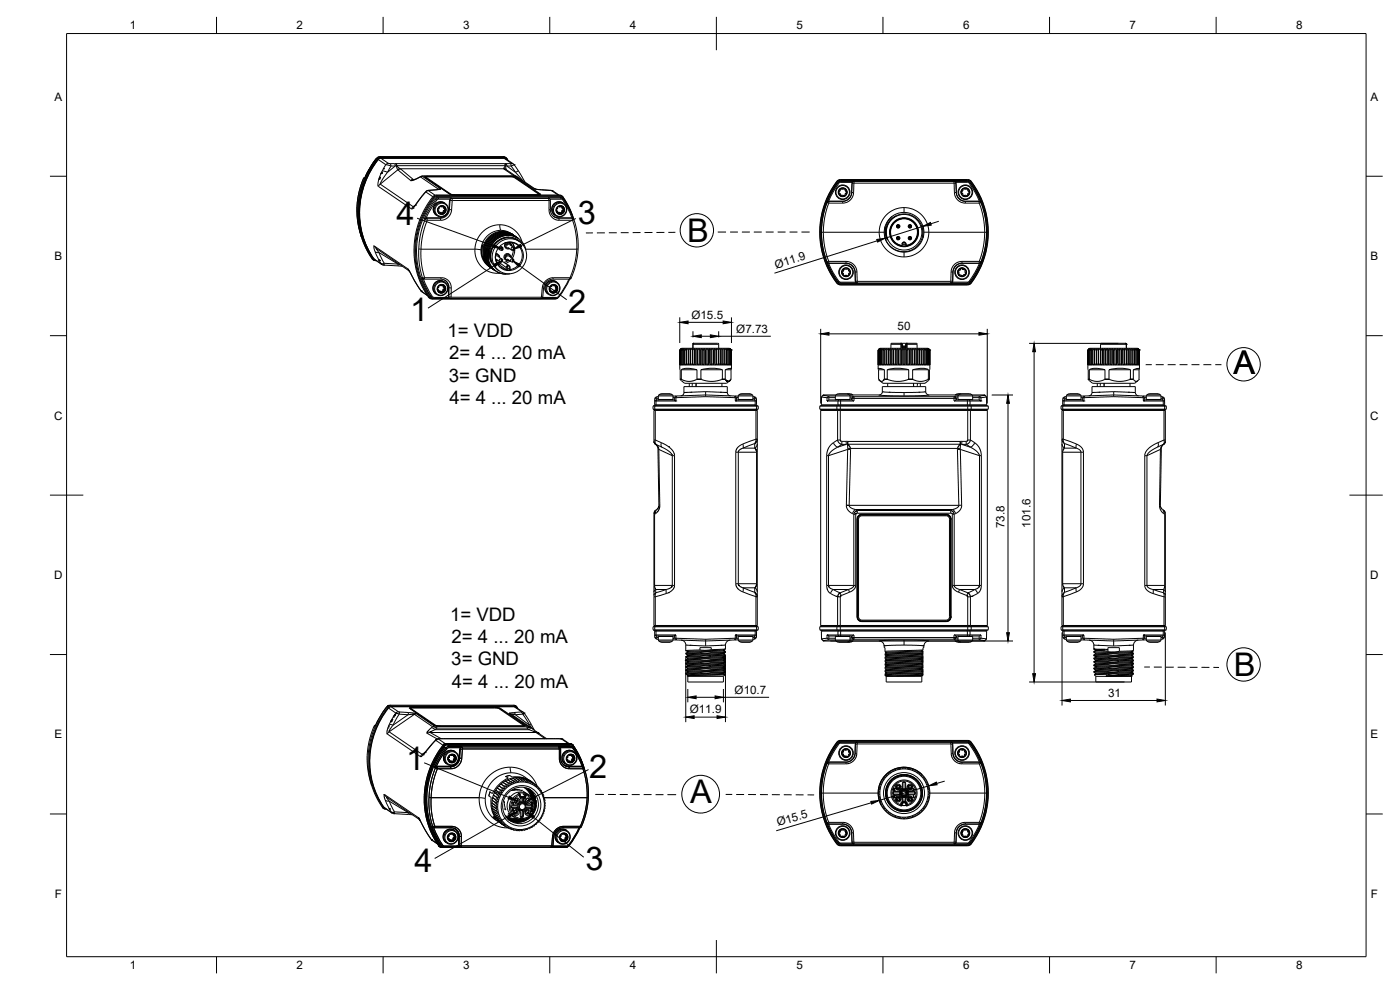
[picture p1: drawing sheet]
<svg xmlns="http://www.w3.org/2000/svg" width="420mm" height="297mm" viewBox="0 0 420 297" stroke-linecap="round" stroke-linejoin="round" font-family="sans-serif">
<defs><g id="words">
<g font-size="9.8">
<text x="119" y="67.6">4</text>
<text x="173.5" y="67.1">3</text>
<text x="206.2" y="72.6">B</text>
<text x="170.5" y="93.8">2</text>
<text x="123.1" y="96.3">1</text>
<text x="370.1" y="112.2">A</text>
<text x="370.3" y="202.9">B</text>
<text x="121.9" y="231.1">1</text>
<text x="176.8" y="233.5">2</text>
<text x="207.1" y="241.1">A</text>
<text x="124.4" y="261.7">4</text>
<text x="175.7" y="261.2">3</text>
</g>
<g font-size="5.6">
<text x="134.3" y="101.1">1= VDD</text>
<text x="134.8" y="107.8">2= 4 ... 20 mA</text>
<text x="134.7" y="114.6">3= GND</text>
<text x="134.9" y="121.2">4= 4 ... 20 mA</text>
<text x="135.1" y="186.3">1= VDD</text>
<text x="135.5" y="192.9">2= 4 ... 20 mA</text>
<text x="135.4" y="199.7">3= GND</text>
<text x="135.6" y="206.4">4= 4 ... 20 mA</text>
</g>
<g font-size="3.5">
<text x="39" y="8.8">1</text>
<text x="89" y="8.8">2</text>
<text x="139" y="8.8">3</text>
<text x="189" y="8.8">4</text>
<text x="239" y="8.8">5</text>
<text x="289" y="8.8">6</text>
<text x="339" y="8.8">7</text>
<text x="389" y="8.8">8</text>
<text x="16.3" y="30.2">A</text>
<text x="411.3" y="30.2">A</text>
<text x="16.3" y="78">B</text>
<text x="232.9" y="80.7" transform="rotate(-17 232.9 80.7)">Ø11.9</text>
<text x="411.3" y="78">B</text>
<text x="207.5" y="95.6">Ø15.5</text>
<text x="221" y="99.8">Ø7.73</text>
<text x="269.4" y="99.1">50</text>
<text x="16.2" y="125.9">C</text>
<text x="411.2" y="125.9">C</text>
<text x="301.5" y="158.5" transform="rotate(-90 301.5 158.5)">73.8</text>
<text x="309.3" y="158.3" transform="rotate(-90 309.3 158.3)">101.6</text>
<text x="16.2" y="173.7">D</text>
<text x="411.2" y="173.7">D</text>
<text x="220.5" y="208.1">Ø10.7</text>
<text x="332.5" y="209.1">31</text>
<text x="207" y="214.1">Ø11.9</text>
<text x="16.3" y="221.6">E</text>
<text x="411.3" y="221.6">E</text>
<text x="233.5" y="248" transform="rotate(-16 233.5 248)">Ø15.5</text>
<text x="16.4" y="269.4">F</text>
<text x="411.4" y="269.4">F</text>
<text x="39" y="290.8">1</text>
<text x="89" y="290.8">2</text>
<text x="139" y="290.8">3</text>
<text x="189" y="290.8">4</text>
<text x="239" y="290.8">5</text>
<text x="289" y="290.8">6</text>
<text x="339" y="290.8">7</text>
<text x="389" y="290.8">8</text>
</g>
</g></defs>
<!-- layer: Visible Narrow -->
<g fill="none" stroke="#000" stroke-width=".3">
<path d="M109.2 53.3l.2 .2M112.9 47.6h.1M113 47.5l.3 .2M113.3 47.7a25.3 25.3 0 0 0-1.4 30M113.3 47.7l.2 .1M113.4 55.3h.1M113.4 55.2h.1M113.5 47.8a25.1 25.1 0 0 0-1.4 29.8M113.5 54.8h.1M113.5 47.9l2.3 1.5 1.5 .4M113.6 55.9l9.9 6.8M113.7 53.9h.1"/>
<path d="M113.8 53.6h.1M113.9 53.3h.1M113.9 53.2h.1M114.1 47l.1 .2M114.1 55.3l-.5 .6M114.1 55.3l9.9 6.7M114.2 47.2l.1 .2M114.2 47.2h37M114.2 47.2l-.9 .5M114.3 47.4h36.9M114.3 47.4l-.8 .4M114.3 52.1h.1"/>
<path d="M114.3 47.5l2.3 1.5M114.7 51.3l-1.1 3v1.6M114.7 51.3l1.6 .4M116.6 49l.5 .1M116.6 49a3.7 3.7 0 0 0-1.9 2.3M117.1 49.1l.2 .7M117.1 49.1h1.3M117.3 49.8h1.3M117.4 49.8l-1.1 1.9M118.4 49.1l.2 .7M118.4 49.1h.5M118.6 49.8l-2.4 1.9-1.5 2.2-.6 1.4"/>
<path d="M118.8 49.1h32.7M118.8 49.1l.2 .6M118.9 49.1l.1 .6M119 49.7l-.4 .1M119 49.7l.4 1.2M119.4 51l-5.3 4.3M119.4 51l3.8 3.2M120.1 50.6l.1 .1M120.1 50.6l-.7 .3M120.1 50.6l-1-.9h32.5l-.4 .9M120.1 50.6h31.1M120.2 50.7l3.9 3.2"/>
<path d="M120.2 50.7l-.8 .2M123.2 54.1l.1 .1M124.1 53.9h.2M124.1 53.9l-.9 .3M124.1 53.9h.1M125.7 53.3l-1.5 .7-.9 .2M125.8 53.2l-.1 .1M126.2 53.1l5.4 3.7M126.2 53.1l-.5 .2M126.7 52.9l-.5 .2M126.7 52.9l5.5 3.7M127.1 52.8h.1"/>
<path d="M127.1 52.8l-.4 .1M127.1 52.8h27.1M127.5 53.1l7.5 5.1M127.8 57.5v.1M127.8 57.6l2.1 1.4M127.8 57.6l-2.5 3.1 .1-.2M127.9 53.4h-.1M127.9 53.2l-.2 .1M127.9 53.2v.2M128.5 52.9h24.5M128.5 52.9l-1 .2M128.5 53v.1"/>
<path d="M128.5 53h24.5M128.6 57.2l2 1.4M128.6 57.2l-.8 .4M128.6 57.1h.2M129.9 59l.3 .2M130.1 59.2a25.1 25.1 0 0 0-1.2 30l.1-.1a25.1 25.1 0 0 1 1.3-29.8M130.2 59.2l.1 .1M130.5 59.6l.6 .4M130.8 56.9h.1M130.9 56.9l-2.3 .3M130.9 58.5l.2 .4M131.1 58.9l-.8 .4"/>
<path d="M131.3 59.2l.3 .6M131.6 56.8h.1M131.6 56.8l-.1 .1M132.2 56.6l-1.3 .3M132.2 56.6l-.6 .2M135 58.2v.1M135 58.2l1.7 .3M135.4 58.3v.1M135.4 59.4l.3 .1M136.6 58.5h.1M136.7 58.5h24.5M136.7 58.5h.1"/>
<path d="M151 47l.2 .2M151.1 50.6l.9 .3M151.2 50.6v.1M151.2 47.2v.2M151.2 47.2l.9 .5M151.2 50.7l.8 .2M151.2 47.4l.7 .3M151.2 50.7l3.1 2.1M151.3 47.5l2.2 1.5M151.4 49.1l.3 .6M151.5 49.1l.2 .6M151.5 49.1h.4l.2 .7"/>
<path d="M151.7 49.7l.4 .1M151.7 49.7l.3 1.2M151.9 49.1h1.3M152.1 47.6v.1M152.1 47.7l-.1 .1M152.1 47.7l.2 .3M152.1 49.8l2.6 1.9M152.1 49.8h1.3M153 52.9l1.7 .2M153 53v.1M153.2 49.1l.2 .7M153.4 49.8l1.3 1.9"/>
<path d="M153.5 49l-.3 .1M153.5 49l.6 .2M154.2 52.8h.1M154.2 52.8l.5 .1M154.3 49.4h.1M154.3 49.4l-.9 .4M154.6 53.4v-.2l7.5 5.1M154.7 52.9l5.5 3.7M154.7 52.9h.2M154.7 53.1l7.5 5.1M154.7 51.7l2.2 2.5M154.7 52.9l.6 .1"/>
<path d="M155.6 51.3l-.9 .4M160.2 56.6l2.3 .3M160.2 56.6l.4 .1M161 58.5h.1M161.2 58.5h.1M161.8 58.3l.1 .1M162.1 58.3v.1M162.2 58.2l-1 .3M162.2 58.2v.2M162.5 56.9l3 .3M162.5 56.9h.1M164.5 59.4l.1 .1"/>
<path d="M165.2 57.1h.1M165.5 57.2l2 1.3M165.5 57.2l.6 .1M167.9 58.5l.2 .2M168 59.2l.4 .6M168.1 58.7v.2h-37M168.1 58.7h-37l-.9 .5M168.1 58.7l.9 .5M168.1 58.9l.8 .4 .1-.1M168.9 59.3l1.5 2.5 1.1 2.6M169 59.1v.1M169 59.2l1.6 2.7 1.6 3.8"/>
<path d="M169.1 59.8l-.2 .2M251.1 54.4h.1M251.2 54.4a25.2 25.2 0 0 0 0 30.5M251.2 54.4l.2 .2M251.4 54.6a25.3 25.3 0 0 0-.1 30.3h-.1M251.5 54.8h.1M251.5 54.8l.2 .2M251.7 57.4l.1 .1M251.7 57.8v.1M251.7 57.6h-.1M252.1 58.6h.1M252.1 56.7h.1"/>
<path d="M252.2 54v.2M252.2 53.9v.1M252.2 54.2h38.2M252.2 54h38.2M252.2 54l-1 .4M252.2 54.2l-.8 .4M252.2 58.7h.1M252.3 54.4v.3M252.3 56.6h.1M252.4 58.8v.1M252.5 56.5v.1M253.3 58.8v.1"/>
<path d="M253.4 56.5v.1M253.4 58.8h.1M253.6 56.6v.1M253.6 58.6l.1 .1M253.8 56.8h-.1M254 57.9l.1 .1M254.1 57.5v.1M254.2 57.7l-.1 .1M255.6 57.8h.6M255.7 55h.1M256.3 54.4h.1M286.3 54.4h.1"/>
<path d="M286.4 57.8h.6M286.9 55h.1M288.5 57.4l.1 .1M288.5 57.8v.1M288.5 57.6h-.1M288.9 56.7h.1M288.9 58.6h-.1M289 58.7h.1M289.1 56.6h.1M289.2 58.8v.1M289.3 56.5v.1M290.1 58.8v.1"/>
<path d="M290.2 56.5v.1M290.2 58.8h.1M290.3 54.4v.3M290.4 56.6v.1M290.4 58.6l.1 .1M290.4 54v.2M290.4 53.9v.1M290.4 54.2l.9 .4M290.4 54l1 .4M290.6 56.8h-.1M290.9 57.9v.1M291 57.5l-.1 .1"/>
<path d="M291 57.7l-.1 .1M291.1 54.8h.1M291.1 54.8l-.2 .2M291.3 54.6a25.3 25.3 0 0 1 0 30.3h.1M291.4 54.4a25.2 25.2 0 0 1 0 30.5M291.4 54.4l-.1 .2M291.5 54.4h-.1M108.4 70.9h.1M111.7 77.6l.2 .1M111.9 77.7l.9 .5M112.1 77.6l-.2 .1M112.1 77.6l.4 .3"/>
<path d="M112.2 77.6l2.2 1.5M112.4 73.9l-.2 .3 .3 1.3M112.4 73.9l10 6.8 1.5 2.5M112.4 73.8l.5 .7M112.6 75.5l1.8 3.6M112.6 75.5l.4 .3h.8M112.8 78.2h.1M112.8 78.1v.1M112.9 74.6l.8 1.2M113.7 78h.1M113.7 75.8l5.7 3.4M113.8 75.8l1.5 3.2"/>
<path d="M113.8 78.2h.1M114.4 79.1h.1M114.4 79.1l.2 .3M115.1 79.5h.1M115.3 79l-.2 .5M115.3 79l-.9 .1M115.3 79l4.1 .2M119.4 79.2l.6 .2M119.5 79.2v.6M124 62l-.5 .7M124.2 61.9l-.2 .1M124.4 61.7l-.4 .3"/>
<path d="M124.7 61.5h.1M125.3 60.7l-1.3 1.7-.5 .3M127.3 65.6h.1M127.3 65.6l.3 .3M128 65.3l.2 .8M131.4 62.7l.1 .1M131.5 63.2h.1M131.8 63.8l-.1 .1M131.8 63.9v.1M132 65.3l.3 .8M132 64v.1M132 63.8l.2 .2"/>
<path d="M132.2 61.8v.1M132.9 64.1v.1M133 64v.1M133 61.8v.1M133 63.6l.2 .1M133.1 62.1l.2 .1M133.1 63.9h.1M133.2 61.9v.1M133.3 63.1l.3 .2M133.4 60.9a2.19 2.19 0 0 0-3 .6 2.19 2.19 0 0 0 .5 3M133.4 62.1h-.1M133.6 63.2l.1 .1"/>
<path d="M133.7 61.1a2.19 2.19 0 0 0-3 .6 2.19 2.19 0 0 0 .5 3M133.7 62.8h-.1M133.7 63v.1M134.7 62.8l.8 .2M134.9 60l.2 .1M145.1 77.8l.2 .4M148.7 76.6l.7-.1 .4 .6M148.7 76.3l.9 .1M149.2 78h-.4M150 67.4l-2.8 .6-1.4 .8-1.2 1-1.4 2.1-.7 2.9 .4 2.6 1.4 2.4 2.2 1.6 1.3 .5 1.5 .1M150 67.4l2.6 .5 1.6 1 1.6 1.7 .8 1.9M150 67.4l.3 1.7"/>
<path d="M150.1 78.9l1.8 1.4M150.3 69.1l-2 .4-1.6 .8-1.2 1.3-.8 1.6-.3 1.7 .2 2.2 1 1.8 1.1 1M150.3 69.1l1.7 .3 1.4 .7M150.3 77.6l.2 .6M150.3 77.6l.3 .1M150.3 77.6l-.5 .4 .2 .5M150.5 74.1l.2 .6M150.5 74.1l.2 .1M150.5 74.1l-.5 .4 .2 .5M150.5 78.4l-.2 .2M150.7 74.9l-.2 .2M152.7 71.1l-1.2 .2-1.4 .5-1 .6-1 1.1-.9 2.4-.1 1.5 .3 1.2"/>
<path d="M152.8 79.7h-.6l-.3 .6M153 76.4a.98 .98 0 0 0-1.4 .3 .98 .98 0 0 0 .3 1.3M153.1 72.9a.98 .98 0 0 0-1.3 .3 .98 .98 0 0 0 .2 1.3M153.2 77.1a.76 .76 0 0 0-.9-.6 .76 .76 0 0 0-.6 .9 .76 .76 0 0 0 1 .6M153.4 73.7a.76 .76 0 0 0-.9-.7 .76 .76 0 0 0-.6 .9 .76 .76 0 0 0 .9 .6M153.4 70.1h.1M153.7 77.6l.3 .6M153.7 77.6l.3 .1M153.7 77.6l-.5 .4 .2 .5M153.9 74.1l.2 .6M153.9 74.1l.3 .1M153.9 74.1l-.5 .4 .2 .5"/>
<path d="M153.9 78.4l-.2 .2M154.1 74.9l-.2 .2M165.2 62.9l-.4 .1M166.9 63.2h.1M167 62.7v.1M167.3 63.8l-.1 .1M167.4 63.9v.1M167.5 65.3l.3 .8M167.5 64v.1M167.6 63.9l.1 .1M167.8 61.8v.1M168.4 64.1v.1"/>
<path d="M168.5 64l.1 .1M168.6 61.8v.1M168.6 63.6l.2 .1-.2-.1M168.6 62.1l.3 .1M168.7 63.9h.1M168.8 61.9v.1M168.9 63.1l.2 .2M168.9 60.9a2.19 2.19 0 0 0-2.9 .6 2.19 2.19 0 0 0 .5 3M169 62.1h-.1M169.2 61.1a2.19 2.19 0 0 0-3 .6 2.19 2.19 0 0 0 .5 3M169.2 63.2l.1 .1M169.3 62.8h-.1"/>
<path d="M169.3 63l-.1 .1M171.5 65.3l.3 .8M248.2 60.8h.1M248.2 78.6h.1M248.8 60.4v.5M248.8 78.4v.6M252.9 60.4v.5M253.9 78.4v.6M269 64.7l-1.7 1.2-1.1 1.9-.3 2.3 .3 1.6M269.5 71l-.4 .5 .4 .4M269.5 71.4v.1M269.5 67.8v.2"/>
<path d="M269.5 67.4l-.4 .5 .4 .5M269.5 67.7l-.2 .2 .2 .2M269.5 71.3l-.2 .2 .2 .2M269.5 68.1h.1M269.6 71.2l.2 .3-.2 .2M269.6 67.7l.2 .2-.2 .2M269.6 67.4l.4 .5-.4 .5M269.6 71.4v.1M269.6 67.8v.2M269.6 71l.4 .5-.4 .4M270.7 73.4h.3M271 73.1l.2-.4 .4 .4"/>
<path d="M271 73.1v.3M271 73.4v.5M271 73.4h.6M271 73.1l-.3 .1M271.3 62.3v1.4M271.3 62.3l-2.7 .5-2.3 1.4-1.2 1.3-.6 1.3-.7 2.9 .7 2.9 .6 1.2 1.2 1.3 2.3 1.5 2.7 .5M271.3 75.6v1.5M271.3 62.3l2.7 .5 2.4 1.4 1.1 1.3 .7 1.3 .6 2.9-.6 2.9-.7 1.2-1.1 1.3-2.4 1.5-2.7 .5M271.6 73.4h.3M271.6 73.1v.3M271.6 73.4v.5M271.6 73.1l.3 .1"/>
<path d="M272.9 67.7h.3v.4h-.3zM272.9 71.3h.3v.3h-.3zM273 67.8l.2 .2zM273 71.4l.2 .1zM273 68.4a.48 .48 0 0 1-.3-.7 .48 .48 0 0 1 .8 0 .48 .48 0 0 1-.4 .7M273 71a.48 .48 0 0 0-.3 .7 .48 .48 0 0 0 .8 0 .48 .48 0 0 0-.4-.7M273.1 68.1h.1M273.1 71.2v.1M288.7 78.4v.6M289.7 60.4v.5M293.9 60.4v.5M293.9 78.4v.6"/>
<path d="M294.4 78.6h.1M294.4 60.8h.1M122.4 80.7l.4 .6M123.9 83.2h.1M123.9 83.2l2.5 4.1M126.4 87.3h.1M126.4 87.3l1.7 1.2M126.4 87.3l.3 .3M126.5 83.3l.3 .1M126.6 87.5h.1M127.5 83.3l-.2 .5M128.6 89.1l1.1 .5"/>
<path d="M129 89.1l.7 .4M129.2 88.9l.6 .1M129.7 89.7h36.9M129.7 89.7h-.1M129.7 89.5h5.2M129.8 89.5l-.1 .1M130.3 89.2l-.1 .3M131.3 86.8h.1M131.3 86.4h.1M131.7 87.5l-.1 .1M131.7 87.6v.1M131.9 87.7h.1"/>
<path d="M131.9 87.5l.2 .1M132.1 85.5l.1 .1M132.4 83.3l-.1 .5M132.8 87.7v.1M132.9 87.7h.1M132.9 85.5h.1M132.9 87.2l.2 .2-.2-.2M133 85.7l.2 .2M133 87.5l.1 .1M133.1 85.6h.1M133.2 86.7l.2 .2M133.3 84.5a2.19 2.19 0 0 0-3 .7 2.19 2.19 0 0 0 .5 2.9"/>
<path d="M133.3 85.7l-.1 .1M133.5 84.7a2.19 2.19 0 0 0-2.9 .7 2.19 2.19 0 0 0 .5 2.9M133.5 86.9h.1M133.6 86.4l-.1 .1M133.6 86.7h.1M134.6 89l.1 .1M134.6 86.2l.8 .2M149.4 81.7l-.1 .3M150.1 82h-.8M151.9 80.2v.3M151.9 80.5v.4M151.9 80.5h.1"/>
<path d="M151.9 80.5h.4M152.3 80.2l.1-.6 .5 .6M152.3 80.5v.5M152.3 80.5h.6M152.3 80.2v.3M152.3 80.2l-.4 .1M152.9 80.2v.3M152.9 80.5v.5M153.1 80.5h-.2M162.6 89.5h4.1M163.1 86.3l-.4 .1M164.9 86.4l.1 .1"/>
<path d="M165 87.2h.1M165 86.5h.1M165 87.3h.1M165.1 85.9l.1 .1M165.1 87.4h.1M165.1 87.3l.3 .1M165.2 86h.1M165.9 87.8v.1M166 85.4h.1M166 87.8h.1M166 85.4l.2 .2M166.1 83.3l-.2 .5"/>
<path d="M166.1 85.4l.1 .2M166.2 87.4l.2 .2M166.2 85.4v.1M166.2 87.7l.1 .1M166.6 87.1l.3 .2M166.7 89.7h-.1M166.7 89.5v.1M166.7 89.5h.1M166.8 86.1l.2 .1-.2-.1M166.9 84.5a2.19 2.19 0 0 0-3 .7 2.19 2.19 0 0 0 .5 2.9M166.9 85.7v.1M167 87.3h.1"/>
<path d="M167 87.1h.1M167 89.2l-.1 .3M167 85.9v.1M167.1 86.1h.1M167.1 86.9h.1M167.2 84.7a2.19 2.19 0 0 0-3 .7 2.19 2.19 0 0 0 .5 2.9M167.4 89.4l-.7 .2M167.6 89l.1 .1M171 83.3l-.1 .5M251.2 84.9l-.1 .1M251.2 84.9l1 .5M251.4 84.8l.8 .4"/>
<path d="M251.5 84.6h.1M251.7 84.4l-.2 .2M252.2 85.2v.2M252.2 85.4v.1M252.2 85.2h38.2M252.2 85.4h38.2M252.3 84.7v.3M252.7 81.4l.1 .1M252.7 81.8l-.1 .1M252.7 81.6h-.1M253.1 82.6h-.1M253.1 80.7h.1"/>
<path d="M253.2 82.7v.1M253.3 80.6h.1M253.4 82.8v.1M253.5 80.5v.1M254.3 82.8v.1M254.4 80.5v.1M254.4 82.8h.1M254.6 80.6v.1M254.6 82.7h.1M254.8 80.8h-.1M255 81.9l.1 .1M255.2 81.5l-.1 .1"/>
<path d="M255.2 81.8h-.1M256.6 81.6h.6M256.7 84.4h.1M257.3 84.9v.1M285.3 84.9v.1M285.4 81.6h.6M285.9 84.4h.1M287.5 82.2h.2M287.5 81.2h.1M287.6 81.4h-.1M287.7 81v.1M287.7 82.3v.1"/>
<path d="M287.8 82.5v.1M288.4 80.5h.1M288.6 80.4v.1M288.6 82.9v.1M288.8 82.9v.1M288.8 80.4v.1M289 82.9h.1M289.6 80.8v.1M289.7 82.3v.1M289.7 81h.1M289.9 81.2h-.1M289.9 82h.1"/>
<path d="M289.9 82.2h-.1M290.3 84.7v.3M290.4 85.2v.2M290.4 85.4v.1M290.9 84.4l.2 .2M291.1 84.6h.1M291.3 84.8l-.9 .4M291.4 84.9l.1 .1M291.4 84.9l-1 .5M197.1 119.5v.5M197.6 119.9h4.4M197.6 118.8h4.4"/>
<path d="M197.7 118.5h4.1M202.9 119.3l-.1 1M204.1 113.7h.4M204.2 113.9h.4M207.9 103.3h.1M208 103.3h7.7M208 103.3v1.2M208.3 103l-.3 .3M208.9 115.7h.1M209 113.9h1.5M209.2 113.7h1.2M211.8 117.5l6.5 .3"/>
<path d="M211.8 117.5l-6.5 .3M216.6 113.9h1.1M216.8 113.7h.9M220.7 119.3v1M221.6 119.9h4.4M221.6 118.8h4.4M221.7 118.5h4.1M226.4 119.5l.2 .8-.1 1.4M248.2 119.3v1M248.8 118.8v1.2M250.7 119.9h4.4M250.7 118.8h4.4"/>
<path d="M250.9 118.5h5M255.7 119.5v.5M256.1 118.9l-.5 .5v.6M256.3 119.5v.8M263.8 118.5l7.5 .3M264.8 117.5l6.5 .3M265.4 113.9h1M265.4 113.7h.9M267.4 103.3h3M270.3 103l.1 .3M270.4 103.3h.3v.5M270.4 103.3v1.2"/>
<path d="M270.7 103.8l.4 .5M270.7 103.8h.1M270.8 103.8h1M271 104l.1 .3M271.1 104.3h.1M271.2 104v.3M271.2 104.3h.2M271.2 104.3v.2M271.3 117.8v1M271.4 104.3h.1M271.4 104v.3M271.4 104.3v.2"/>
<path d="M271.6 104l-.1 .3M271.8 103.8h.1M271.9 103.8l-.4 .5M271.9 103.3v.5M271.9 103.3h.1M272 103.3h.2M272.2 103.3h3M272.2 103.3v1.2M272.3 103l-.1 .3M272.5 113.9h1.5M272.7 113.7h1.2M274.2 115.7h.1"/>
<path d="M277.8 117.5l-6.5 .3M278.5 113.9h.4M278.6 113.7h.3M278.8 118.5l-7.5 .3M286.3 119.5v.8M286.5 118.9l.5 .5v.6M286.7 118.5h5M286.9 119.5v.5M287.5 119.9h4.4M287.5 118.8h4.4M293.9 118.8v1.2M294.4 119.3v1"/>
<path d="M319.5 119.5l-.2 .8 .2 1.4M320 119.9h4.4M320 118.8h4.4M320.2 118.5h4M325.3 119.3v1M326.6 113.7h.3M326.6 113.9h.4M327.7 117.8l6.4-.3 6.6 .3M330.3 103.3h7.7M331.3 115.7h.1M331.5 113.9h1.5M331.6 113.7h1.2"/>
<path d="M337.7 103l.3 .3M338 103.3h.1M338 103.3v1.2M339.1 113.9h1.1M339.3 113.7h.8M343.1 119.3l.1 1M344 119.9h4.4M344 118.8h4.4M344.2 118.5h4.1M348.9 119.5v.5M196 122.8h31.5M196 121.8h31.5"/>
<path d="M196.3 132h.4M196.3 132.4l.5 .9M196.6 121.7l-.1 .4 .1 .8M196.7 132l2.7 1.3 1.7 1.1 .9 1 .4 1.3M196.7 132l-.1 .8 .2 .5M196.7 133.3h.1M196.8 133.3l.6 .6 .3 .8M196.8 133.3h.1M196.8 122.9l-.1 9.1M197.1 120l-.2 .3 .1 1.4M197.5 134.5l.2 .2M197.7 134.7v.1"/>
<path d="M197.7 134.8l4.1 1.9M197.7 134.8l.3 16.8M197.7 134.8l-.2 .1M198.5 132.8l-.1 .9 .2 .5 2.3 1.3 .9 1.2M200.6 134h.1M201.8 136.7h.6M201.8 136.7v38.9M202.4 136.7v38.9M202.8 120.3h.1M220.8 135.7h.8M220.8 135.7v39.4M221.6 135.7h5.5"/>
<path d="M221.6 135.7v39.4M222.9 133.2l-1.5 1-.6 1.5M222.9 133.2l.1 1.2M223 134.5l-1 .4-.4 .8M223 134.5h3.5M226.5 134.5l.4 .5 .2 .7M226.5 133.1v1.4M226.5 133.1l-3.5 1.4M226.7 122.9l.2 9.3-.4 .9M226.9 131.8l-4 1.4M226.9 131.8h.4M226.9 121.7l.1 .8-.1 .4"/>
<path d="M227.1 135.7h.2M227.1 135.7v39.4M227.3 131.8l-.3 .8-.5 .5M227.3 133.2l-.2 .7-.6 .5M246.1 121.8h5.1M246.1 122.8h5.1M248.1 136.7h.5M248.1 136.7v38.9M248.6 136.7v38.9M250.1 132.8l-1.4 1.5-.5 1.2-.1 1.2M250.1 132.8l.4 .7 .9 .6M251.2 121.8h1"/>
<path d="M251.2 122.8h1M251.2 121.8v1M251.2 122.8l.2 .1M251.4 121.7l-.2 .1M251.4 132h.8M251.4 132l.3 .8 .9 .5M251.4 134.2l-1.9 1.2-.9 1.3M251.4 132l-1.3 .8M251.6 122.9l-.2 .3v8.8M251.7 120l-.2 .3v1.2l.2 .2M252.2 132l.4 .4M252.2 121.8v1"/>
<path d="M252.2 121.7v.1M252.2 122.8v9.2M252.2 121.8h38.2M252.2 122.8h38.2M252.3 120v1.7M252.6 132.4v.9M252.6 132.4h1.4M252.6 133.3h1.4M252.7 133.3l-1.3 .9M254 132.4v.9M254 133.3l-2.6 .9M254 132.4h.4"/>
<path d="M254.3 133.3l.1 1.4M254.4 133.3h-.4M254.4 132.4h.1M254.4 132.4l-.1 .9M254.4 134.8l-5.8 1.9M254.4 134.8l-.4 16.8M254.4 134.8l.9 .1-.5 16.7M254.4 134.7v.1M254.4 133.3l.8 1.2M254.4 132.4v.9M254.4 132.4h33.8M254.4 133.3h33.8"/>
<path d="M254.5 133.3h-.1M255.2 134.5h32.2M255.3 134.5l-.9 .2M255.3 134.5v.3M287.3 134.9l.5 16.7M287.4 134.5l-.1 .3M287.4 134.5l.8 .2M288.2 133.3h.1M288.2 132.4h.1M288.2 133.3l-.8 1.2M288.2 132.4v.9M288.2 134.7v.1"/>
<path d="M288.2 134.8l-.9 .1M288.2 132.4l.1 .9M288.2 134.8l5.8 1.9M288.2 134.8l.4 16.8M288.3 133.3l-.1 1.4M288.3 133.3h.3M288.6 132.4v.9M288.6 132.4h1.4M288.6 133.3l2.6 .9M288.6 133.3h1.4M288.7 132.4h-.5M290 132.4v.9"/>
<path d="M290 133.3l1.2 .9M290.3 120v1.7M290.4 132l-.4 .4M290.4 132h.8M290.4 121.8v1M290.4 121.8h1M290.4 122.8h1M290.4 121.7v.1M290.4 122.8v9.2M290.9 120l.2 .3v1.2l-.2 .2M291 122.9l.2 .3v8.8M291.2 134.2l1.9 1.2 .9 1.3"/>
<path d="M291.2 132l1.3 .8M291.2 132l-.3 .8-.9 .5M291.3 121.7l.1 .1M291.4 122.8h5.1M291.4 121.8h5.1M291.4 122.8l-.1 .1M291.4 121.8v1M292.5 132.8l1.4 1.6 .6 2.3M292.5 132.8l-.3 .7-1 .6M294 136.7h.5M294 136.7v38.9M294.4 120.3h.1"/>
<path d="M294.5 136.7v38.9M318.5 121.8h31M318.5 122.8h31M318.7 135.7h.2M318.7 131.8l.2 .7 .6 .6M318.7 133.2l.2 .7 .6 .5M318.9 135.7h5.5M318.9 135.7v39.4M319.1 121.7l-.2 .4 .2 .8M319.1 131.8h-.4M319.1 131.8l4 1.4M319.3 122.9l-.2 9.2 .4 1"/>
<path d="M319.5 134.5l-.5 .6-.1 .6M319.5 133.1v1.4M319.5 134.5h3.5M319.5 133.1l3.5 1.3M323 134.5l.9 .4 .5 .8M323 133.2l1.6 1.1 .6 1.4M323.1 133.2l-.1 1.2M324.4 135.7h.8M324.4 135.7v39.4M325.2 135.7v39.4M325.3 120.3h.1M343.6 136.7h.6"/>
<path d="M343.6 136.7v38.9M344.2 136.7v38.9M347.5 132.8l-2.7 1.7-1 1.1-.2 1.1M347.5 132.8a1.5 1.5 0 0 1-1.1 1.9l-1.4 .9-.8 1.1M348.3 134.8l-4.1 1.9M348.3 134.8l-.3 16.8M348.3 134.8l.2 .1M348.3 134.7v.1M348.6 134.5l-.3 .2M348.9 120l.2 .3-.1 1.4M349.2 122.9l.1 9.1M349.2 133.3l-.6 .6-.3 .8"/>
<path d="M349.3 133.3h-.1M349.3 132h.4M349.3 132l-.1 1.3M349.3 132l-1.8 .8M349.4 121.7l.1 .1M349.5 121.8h.4M349.5 122.8h.4M349.5 121.8v1M349.5 122.8l-.1 .1M349.7 132.4l-.5 .9M196.3 154.3h.1M196.4 153.9l-.1 .3"/>
<path d="M196.4 153.9l.1 .4M196.4 154.3v21.3M196.7 153.2l-.3 .7M196.7 154.1l-.3 .2M197.1 152.9l-.3 .5v.7M198 151.6l-.4 1.6-.9 .9M198 151.6h-.2M254 151.6h.8M254 151.6l.4 1.3 1.4 1.2M254 151.6h.1M254 151.6h.9M254.8 151.6l.5 .7 1.4 .6"/>
<path d="M254.8 151.6h33M254.9 151.6h.1M255.8 154.1l.4 .2M256.2 154.3h.6M256.2 154.3v21.3M256.7 152.9l.6 .3M256.7 152.9h29.2M256.7 152.9l-.9 1.2M256.8 153.4h.1M256.8 154.3v21.3M257.2 155.7h.1M257.2 155.7v29.4"/>
<path d="M257.3 154l-.5 .3M257.3 153.2l-.7 .4-.4 .7M257.3 153.2v.8M257.3 154h28M257.3 153.2h28M257.3 155.7h.1M257.3 155.7v29.4M257.4 155.7v29.4M258.6 154.4h.1M258.6 154.4h25.4M258.6 154.3l25.4 .1M258.6 154.3v.1"/>
<path d="M258.6 154.3a1.39 1.39 0 0 0-1.4 1.4M258.6 154.4a1.28 1.28 0 0 0-1.3 1.3M258.6 154.4a1.3 1.3 0 0 0-1.3 1.3M258.6 154.5a1.2 1.2 0 0 0-1.2 1.2M284 154.4h.1M284 154.5a1.2 1.2 0 0 1 1.2 1.2M284 154.3a1.39 1.39 0 0 1 1.4 1.4M284 154.4a1.28 1.28 0 0 1 1.3 1.3M285.3 155.7h.1M285.3 155.7v29.4M285.3 154l.5 .2M285.3 153.2v.8"/>
<path d="M285.3 153.1l1 .8M285.4 155.7v29.4M285.8 154.2v.1M285.8 153.4h.1M285.9 152.9l-.6 .3M285.9 152.9l.9 1.2M286.2 154l-.4 .2M286.2 153.9l.2 .4M286.4 154.3h-.6v21.3M286.4 154.3v21.3M286.8 154.1l-.4 .2M287.8 151.6l-.5 .7-1.4 .6"/>
<path d="M288.6 151.6l-.4 1.4-1.4 1.1M288.6 151.6h-.8M348 151.6h.2M348 151.6l.3 1.3 .9 1.2M348 151.6h.1M348 151.6h.3M348.9 152.9l.3 .5 .1 .7M349.2 154.1l.3 .2M349.3 153.2l.2 1.1M349.5 154.3h.2M349.5 154.3v21.3M196.3 179.1h.4"/>
<path d="M196.3 175.6h.1M196.4 175.6l.4 1.3M196.4 175.6h5.4M196.7 179.1l.1 8.8M196.8 177.9l-.1 1.2M196.8 176.9h3.2M196.8 176.9v1M196.8 177.9l-.5 .8M196.8 176.9l-.5 .8M200 178.1l-3.3 1M200 176.8l-3.2 1.1M200 176.9v1.2"/>
<path d="M200.6 177.8h.1M201.8 175.6l-.5 .7-1.3 .6M201.8 175.6h.6M202.4 175.6l-.2 .9-.6 .8-1.6 .8M220.8 175.1l.2 .9 .4 .6 1.5 1M220.8 175.1h.8M221.6 175.1l.4 .8 1 .5M221.6 175.1h5.5M222.9 177.6l4 1.4M223 176.4l3.5 1.3M223 176.4l-.1 1.2M223 176.4h3.5"/>
<path d="M226.5 177.7l.3 .7 .1 .6M226.5 177.7l.6 .6 .2 .7M226.5 176.4v1.3M226.5 176.4l.6 .5 .2 .7M226.9 179l-.2 8.9M227.1 175.1l-.2 .7-.4 .6M227.1 175.1h.2M227.3 179l-.4 .1M227.3 179h-.4M248.1 175.6l.3 1.6 .9 .9 .2-.7 .6-.5M248.1 175.6h.5M248.6 175.6l.4 .8 1.1 .5"/>
<path d="M248.6 175.6h7.6M249.3 178.1l2.1 1M250.1 176.9l2 1M250.1 176.9h4.5M251.4 179.1h.8M251.4 179.1v8.6l.2 .2M252.1 177.9l.4 .8M252.1 177.9l-.5 .4-.2 .8M252.2 179.1v9M252.5 178.7l-.3 .4M254.6 176.9l.4 .8M254.6 176.9l-2.5 1"/>
<path d="M255 177.7l-2.5 1M256.2 175.6l-.4 .7-1.2 .6M256.2 175.6h.6M256.8 175.6l-.4 1.1-1.4 1M285.8 175.6l.4 1.1 1.5 1M285.8 175.6h.6M286.4 175.6l.4 .7 1.2 .6M286.4 175.6h7.6M287.7 177.7l2.5 1M288 176.9l-.3 .8M288 176.9l2.5 1M288 176.9h4.5"/>
<path d="M290.2 178.7l.2 .4M290.4 179.1h.8M290.4 179.1v9M290.5 177.9l-.3 .8M290.5 177.9l.5 .4 .2 .8M291.2 179.1v8.6l-.2 .2M292.5 176.9l-2 1M293.4 178.1l-2.2 1M294 175.6l-.4 .8-1.1 .5M294 175.6h.5M294.5 175.6l-.3 1.6-.9 .9-.2-.7-.6-.5M318.7 179l.4 .1"/>
<path d="M318.7 175.1h.2M318.7 179h.4M318.9 175.1l.1 .7 .5 .6M318.9 175.1h5.5M319.1 179l.2 8.9M319.5 177.7l-.6 .6-.2 .7M319.5 177.7l-.3 .6-.1 .7M319.5 176.4v1.3M319.5 176.4h3.5M319.5 176.4l-.6 .5-.2 .7M323 176.4l-3.5 1.3M323 176.4l.1 1.2"/>
<path d="M323.1 177.6l-4 1.4M324.4 175.1l-.3 .7-1.1 .6M324.4 175.1h.8M325.2 175.1l-.2 .8-.4 .7-1.6 1M343.6 175.6l.1 .8 .6 .8 1.7 .9v-1.2M343.6 175.6h.6M344.2 175.6l.4 .7 1.4 .6M344.2 175.6h5.3M346 176.9h3.2M346 178.1l3.3 1M346 176.8l3.2 1.1M349.2 176.9l.5 .8"/>
<path d="M349.2 177.9l.5 .8M349.2 177.9l.1 1.2M349.2 176.9v1M349.3 179.1h.4M349.3 179.1l-.1 8.8M349.5 175.6l-.3 1.3M349.5 175.6h.2M196 189h31.5M196 188.1h31.5M196.6 187.9l-.1 .4 .1 .8M197 189.1l-.1 1.4 .2 .8M197.6 191h4.4"/>
<path d="M197.6 192h4.4M197.7 192.4h4.1M202.8 190.5l.1 1M205.8 193.6l6 .2M217.2 199l-10.9 .5M217.2 199h.1M217.2 198l-10.9 .5M217.2 198h.1M217.2 197l-10.9 .5M217.2 197h.1M217.2 196l-10.9 .5M217.2 196h.1"/>
<path d="M217.2 195l-10.9 .5M217.2 195h.1M217.2 199.2l-10.9 .5M217.2 198.2l-10.9 .5M217.2 198.2h.1M217.2 197.2l-10.9 .5M217.2 197.2h.1M217.2 196.2l-10.9 .5M217.2 196.2h.1M217.2 195.2l-10.9 .5M217.2 195.2h.1M217.7 193.6l-5.9 .2"/>
<path d="M220.7 190.5h.1M220.7 190.5v1M221.6 191h4.4M221.6 192h4.4M221.7 192.4h4.1M226.5 189.1l.1 1.4-.2 .8M226.9 187.9l.1 .8-.1 .4M246.1 188.1h5.1M246.1 189h5.1M248.2 190.5h.1M248.2 190.5v1M248.8 190.8v1.2"/>
<path d="M250.7 191h4.4M250.7 192h4.4M250.9 192.4h5M251.2 189h1M251.2 188.1h1M251.2 188v1M251.2 189l.2 .1M251.4 187.9l-.2 .1M251.7 189.1l-.2 .3v1.1l.2 .3M252.2 188.1v.9M252.2 189v.1M252.2 189h38.2"/>
<path d="M252.2 188.1h38.2M252.3 189.1v1.7M255.6 190.8v.6l.6 .5M255.7 190.8v.5M256.3 190.5v.8M257.2 185.1h.1M257.2 185.1a1.39 1.39 0 0 0 1.4 1.4M257.3 185.1h.1M257.3 185.1a1.3 1.3 0 0 0 1.3 1.3M257.3 185.1a1.28 1.28 0 0 0 1.3 1.3M257.4 185.1a1.2 1.2 0 0 0 1.2 1.2M258.6 186.3l25.4 .1"/>
<path d="M258.6 186.3v.1M258.6 186.4v.1M258.6 186.4h25.4M258.6 186.4h.1M271.3 193.6l-6 .2M271.3 192.1v1.5M271.3 192.1l-7.5 .2M271.3 193.6l6 .2M271.3 192.1l7.5 .2M276.8 199.3l-10.9 .5M276.8 198.3l-10.9 .5M276.8 198.3h.1"/>
<path d="M276.8 197.3l-10.9 .5M276.8 197.3h.1M276.8 196.3l-10.9 .5M276.8 196.3h.1M276.8 195.2l-10.9 .6M276.8 199.5l-10.9 .5M276.8 199.5h.1M276.8 198.5l-10.9 .5M276.8 198.5h.1M276.8 197.5l-10.9 .5M276.8 197.5h.1M276.8 196.5l-10.9 .5"/>
<path d="M276.8 195.5l-10.9 .5M276.8 195.5h.1M276.8 196.5h.1M276.8 199.2v.1M284 186.4l-25.4 .1M284 186.4h.1M285.2 185.1a1.2 1.2 0 0 1-1.2 1.2M285.3 185.1h.1M285.3 185.1a1.28 1.28 0 0 1-1.3 1.3M285.3 185.1a1.3 1.3 0 0 1-1.3 1.3M285.4 185.1a1.39 1.39 0 0 1-1.4 1.4M286.3 190.5v.8"/>
<path d="M286.7 192.4h5M286.9 190.8v.5M287 190.8v.6l-.6 .5M287.5 191h4.4M287.5 192h4.4M290.3 189.1v1.7M290.4 188.1v.9M290.4 189h1M290.4 188.1h1M290.4 189v.1M290.9 189.1l.2 .3v1.1l-.2 .3M291.3 187.9l.1 .1"/>
<path d="M291.4 189h5.1M291.4 188.1h5.1M291.4 189l-.1 .1M291.4 188v1M293.9 190.8v1.2M294.4 190.5v1M318.5 188.1h31M318.5 189h31M319.1 187.9l-.2 .4 .2 .8M319.5 189.1l-.2 1.4 .2 .8M320 191h4.4M320 192h4.4"/>
<path d="M320.2 192.4h4M325.3 190.5v1M328.3 193.6l5.9 .2 6-.2M328.8 195h.1M331.6 194.8l-2.9 .2M331.6 195.1l-2.9 .1M339.7 199.5l-10.9 .5M339.7 199.5h.1M339.7 198.5l-10.9 .5M339.7 198.5h.1M339.7 197.5l-10.9 .5M339.7 197.5h.1"/>
<path d="M339.7 196.5l-10.9 .5M339.7 196.5h.1M339.7 195.5l-10.9 .5M339.7 195.5h.1M339.7 199.7l-10.9 .5M339.7 199.7h.1M339.7 198.7l-10.9 .5M339.7 198.7h.1M339.7 197.7l-10.9 .5M339.7 197.7h.1M339.7 196.7l-10.9 .5M339.7 196.7h.1"/>
<path d="M339.7 195.7l-10.9 .5M339.7 195.7h.1M343.2 190.5h.1M343.2 190.5l-.1 1M344 191h4.4M344 192h4.4M344.2 192.4h4.1M349 189.1l.1 1.4-.2 .8M349.4 187.9l.1 .1M349.5 189h.4M349.5 188.1h.4M349.5 188v1"/>
<path d="M349.5 189l-.1 .1M112.3 217.9l.2 .1M116 212.2h.1M116.1 212.1l.2 .1M116.3 212.3l.2 .1M116.3 212.3a24.9 24.9 0 0 0-.9 30.3l.5 .1M116.4 218.6h.1M116.5 218.2h.1M116.5 212.4a25.1 25.1 0 0 0-1.4 29.8M116.6 212.4l2.2 1.5M116.6 217.9h.1M116.8 219.6l9.9 6.7"/>
<path d="M116.8 219.6l-.5 .6M116.8 217.4l1.1 .2M116.8 217.4l-.6 1.6v1.2M117.1 211.6l.2 .2M117.3 211.8l-.9 .4M117.3 212v-.2h37v.2M117.3 212l-.8 .4M117.3 212h37M117.4 212.1l2.2 1.5M117.9 217.6l-1.1 2M118.8 213.9l-2 3.5M118.8 213.9l1 .4"/>
<path d="M119.6 213.6h.4M119.6 213.5l-.8 .4M119.8 214.3l2.7 .1M119.8 214.3l-1.9 3.3M120 213.6l2.6 .2M120 213.6l-.2 .7M122.5 214.4l-4.6 3.2M122.6 213.8l2.3 .4M122.6 213.8l-.1 .7M122.9 212.5l7.5 5.1M123.1 212.6l.2 .2M123.3 212.7h.1"/>
<path d="M123.7 214.3h.1M123.8 214.3h.1M123.9 212.2v.2M123.9 212.2l-1 .3M123.9 212.2h24.5M123.9 212.3l-1 .2M123.9 212.4h.1M123.9 212.4h24.5M124.2 214.3h.1M124.4 214.3l-1.9 .1M124.4 214.3l-7.6 5.3M124.4 214.3l5.4 3.7"/>
<path d="M124.9 214.2l5.5 3.7M124.9 214.1l-.5 .2M129.1 219.8h31.8M129.1 219.8l3.3 1.8M129.1 219.8l-.8 .2M129.4 218.4l-1 1-.2 .7M129.5 218.4l1.1 .5M129.8 218l-.4 .4M129.8 218l.2 .1M130 218l1.1 .5M130.4 217.8l-.6 .2M130.4 217.6h.1"/>
<path d="M130.4 217.6l1.7 .2M130.4 217.8l-.4 .2M130.5 217.9h.4M130.6 218.9l-1.5 .9M130.6 218.9h28.2M130.8 217.7h.1M130.9 217.9h27.1M130.9 217.9l.2 .6M131.1 218.5h27.1M131.1 218.5l-.5 .4M132 217.8v.1M132.1 217.8h.1"/>
<path d="M148.4 212.2l1.6 .4M148.4 212.2l1.7 .3M148.4 212.4h.1M150 212.6v.2M150 212.6l7.5 5.1M150.1 212.5l-.1 .1M150.1 212.5l7.5 5.1M152.9 214.2l5.5 3.7h-.4M152.9 214.1l.5 .2M153.5 214.3l1.2 .1M154.1 211.6l1.1 .6M154.2 213.8l.5 .7"/>
<path d="M154.2 213.8l-1 .1-.3 .3M154.3 212l.7 .3M154.3 212.1l2.2 1.5h-.2M154.7 214.4l4.2 3.2M155.2 212.1v.1M155.2 212.2l-.1 .1M155.2 212.3l.2 .3M156.3 213.6l-2.1 .2M156.4 213.6l2.6 4M156.5 217.8v.1M156.5 213.5l.6 .2M156.6 217.8h.1"/>
<path d="M157.2 217.7l.2 .1M157.3 214h.1M157.3 214l-.4 .3-2.2 .1M157.5 217.7v.1M157.5 217.7h.1M157.6 217.6l-.1 .1M157.6 217.6l-1 .2M158 217.9l.2 .6M158.2 218.5l.6 .4M158.8 218.9l2.1 .9M158.9 218h.1M158.9 218l-.7 .5"/>
<path d="M158.9 217.6l1 1.1M159.3 218.4l-.5 .5M159.4 217.3l-.5 .3M160.9 219.8l2.7 1.8M160.9 219.8l.8 .2M160.9 219.8h.1M217.2 202l-10.9 .5M217.2 201l-10.9 .5M217.2 201h.1M217.2 200l-10.9 .5M217.2 200h.1M217.2 202.2l-10.9 .5"/>
<path d="M217.2 202.2h.1M217.2 201.2l-10.9 .5M217.2 201.2h.1M217.2 200.2l-10.9 .5M217.2 200.2h.1M276.8 202.3l-10.9 .5M276.8 202.3h.1M276.8 201.3l-10.9 .5M276.8 201.3h.1M276.8 200.3l-10.9 .5M276.8 200.3h.1M276.8 202.5l-7.8 .3"/>
<path d="M276.8 202.5h.1M276.8 201.5l-10.9 .5M276.8 201.5h.1M276.8 200.5l-10.9 .5M276.8 200.5h.1M339.7 202.5l-7.5 .3M339.7 201.5l-10.9 .5M339.7 201.5h.1M339.7 200.5l-10.9 .5M339.7 200.5h.1M339.7 202.7l-.5 .1M339.7 201.7l-10.9 .5"/>
<path d="M339.7 201.7h.1M339.7 200.7l-10.9 .5M339.7 200.7h.1M111.5 235.4h.1M115.4 238.4l-.1 .5 .3 1.2M115.4 238.4l10.1 6.9M115.5 238.4l.5 .7M116 239.2l.8 1.2M116.2 220.1h.1M116.2 220.2l10 6.8 1.1-.8 2-2.6M126.7 226.3l-.5 .7M127 226.2l-.3 .1"/>
<path d="M127.3 226l-.6 .3M127.6 225.8h.1M128.2 220.1l3 1.6M130.4 230.2h.1M130.4 230.2l.3 .2M130.8 222.1l2.2 1.5M130.8 222.1l-1.5 1.6M131 229.9l.3 .8M131.6 221.7l2 1.4M131.6 221.7l-.8 .4M131.9 221.6h.1M131.9 221.6l-.3 .1"/>
<path d="M131.9 221.6h1.3M133 223.6l.2 .1M133.1 221.6h.1M133.2 223.7a25.3 25.3 0 0 0-1.4 30.1M133.2 223.8l.2 .1M133.4 223.9a25.1 25.1 0 0 0-1.4 29.8M133.6 221.6h.1M133.6 224.2l.6 .4M133.6 221.6h-.4M133.6 221.6h32.6M134 223.1l.2 .2M134.2 223.3v.2"/>
<path d="M134.2 223.3h36.9M134.2 223.3l-1 .4M134.2 223.5h37M134.2 223.5l-.8 .4M134.3 223.8l.4 .5M134.4 227.7l.1 .1M134.5 227.3h.1M134.8 228.4l-.1 .1M134.9 228.5v.1M135 229.9l.3 .8M135 228.6v.1M135.1 228.4l.2 .2"/>
<path d="M135.3 226.4l.1 .1M135.3 226.5h.1M135.9 228.6v.2M136 228.6h.1M136.1 226.4h.1M136.1 228.2l.2 .1M136.2 226.6l.2 .2M136.2 228.5h.1M136.3 226.5v.1M136.4 227.7l.2 .1M136.5 225.5a2.22 2.22 0 0 0-3 .6 2.22 2.22 0 0 0 .5 3M136.5 226.7h-.1"/>
<path d="M136.7 227.8h.1M136.7 225.6a2.22 2.22 0 0 0-2.9 .7 2.22 2.22 0 0 0 .5 3M136.8 227.4h-.1M136.8 227.6h-.1M137.8 227.4l.8 .1M138 224.6l.1 .1M138.5 224l.2 .1M145.6 239.6l.3 2.3 .7 1.8 1.1 1.5 1.5 1.1M145.6 239.6h.1M147.1 237.6l-.4 1.2M149 239.4l-.1 .3M149.3 238.6l-.2 .3"/>
<path d="M149.6 237.9l-.1 .3M150.1 237.3l-.2 .2M150.5 236.6l-.2 .3M151.1 236.1l-.2 .2M151.7 235.6l-.3 .2M152.3 235.1l-.2 .2M153 232.7l-1.2 .3M153 234.8l-.3 .1M153.1 230.2l-1.7 .1-1.5 .5-1.5 .7-1.6 1.2-1.3 1.6-.8 1.5-.6 1.7-.3 1.9 .1 1.8 .4 1.5 .7 1.6 1.2 1.6 1.3 1.1 1.6 .8 1.7 .5 1.5 .1M153.1 230.2l2.8 .4 2.1 1.1 1.9 1.8 1.3 2.3M153.1 230.2l.3 1.7M153.4 231.9l-2.7 .5-2.6 1.6-1.8 2.6-.7 3"/>
<path d="M153.4 231.9l2.4 .4 2.2 1.2M153.7 234.5l-.3 .1M154.1 236.9l.3 .2M154.5 234.2l-.3 .1M154.8 236.9l.6 .1M155.2 234.1h-.3M155.3 237.8l.6 .4M155.7 236.9l.3 .2M155.9 238.2v.4M155.9 238.8l.5 .8M155.9 238.2a4 4 0 0 0-2.9 3.1 4 4 0 0 0 1.5 3.9M155.9 238.6v.2"/>
<path d="M156 234h-.3M156.2 238.7h-.3M156.2 238.4l-.3 .2M156.2 238.9l.2 .2M156.3 239.1h.1M156.3 238.9l.3 .2M156.3 239.1h.2M156.3 239.1l.1 .1M156.4 239.1h.2M156.4 239.1v.3M156.5 239.5h.2M156.6 234l.1 .1"/>
<path d="M156.6 239.1l.1 .3M156.8 239.1l.1 .3M156.8 239.1h-.2M156.9 239.4l-.1 1 .4 .3M156.9 239.4l-.2 .1M156.9 238.3l.6 .4M157 238l.5 .4M157.1 239.2l-.2 .2M157.1 237.8l.7 .4M157.1 239.2l.2 .1M157.1 239.2v1.1l1 1.1M157.2 239l-.4 .1"/>
<path d="M157.2 239v.2M157.4 234.1l.1 .1M157.5 238.7l-.1 .4-.2-.1M157.5 238.7h.4M157.5 238.4l.4 .2M157.5 238.4v.3M157.7 236.3l1.2 1.3 .6 1.7M157.8 238.2l1.1 .5M157.8 238.2l.1 .4M157.8 238.2l-.3 .2M157.9 238.8l-.6 .8M157.9 238.6v.2"/>
<path d="M157.9 238.6a3.5 3.5 0 0 1 1.4 5.8 3.5 3.5 0 0 1-5.9-1.1 3.8 3.8 0 0 1 2.5-4.7M166.2 221.6h.1M166.3 221.6h.4M166.7 221.6h.1M166.7 221.6h1.3M167.5 224l.2 .1M167.9 221.6h.1M168 221.6l.5 .1M168.3 227.5h-.4M168.5 221.7l.5 .2M168.5 221.7l2 1.4M170 227.7v.1"/>
<path d="M170 227.3h.1M170.4 228.4l-.1 .1M170.4 228.5v.1M170.6 229.9l.3 .8M170.6 228.6v.1M170.8 228.6l-.2-.2 .2 .2M170.9 226.4v.1M170.9 226.5h.1M171 223.1l.1 .2M171.1 223.8l.3 .5M171.1 223.3l.1 .2M171.1 223.3l.9 .4"/>
<path d="M171.2 223.5l.7 .4M171.5 228.6v.2M171.6 228.6h.1M171.6 226.4h.1M171.7 228.2l.1 .1M171.7 226.6l.2 .2M171.7 228.5h.1M171.8 226.5v.1M171.9 223.9l1.5 2.4 1.2 2.6M172 223.6v.1M172 225.5a2.22 2.22 0 0 0-2.9 .6 2.22 2.22 0 0 0 .4 3M172 223.8l2.1 3.4 1.1 3.1"/>
<path d="M172 226.7h.1M172.1 223.8l-.2 .1M172.1 224.4l-.1 .2M172.1 227.8l-.1-.1 .2 .1M172.3 227.8h.1M172.3 225.6a2.22 2.22 0 0 0-3 .7 2.22 2.22 0 0 0 .5 3M172.3 227.4h.1M172.4 227.6h-.1M174.6 229.9l.3 .8M248.2 229h.1M248.8 228.6v.6M251.1 222.7h.1"/>
<path d="M251.2 222.7a25.2 25.2 0 0 0 0 30.5M251.2 222.7l.2 .1M251.4 222.8a25.1 25.1 0 0 0 0 30.3M251.5 223.1h.1M251.5 223.1l.2 .2M252.2 222.2v.2M252.2 222.2h.1M252.2 222.4h38.2M252.2 222.2h38.2M252.2 222.4l-.8 .4M252.2 222.2l-1 .5M252.3 222.7v.3"/>
<path d="M252.7 225.7h.1M252.7 226.1h-.1M252.7 225.9h-.1M253.1 226.8l-.1 .1M253.1 224.9l.1 .1M253.2 226.9v.1M253.3 224.8l.1 .1M253.4 227v.1M253.5 224.8v.1M253.9 228.6v.6M254.3 227.1v.1M254.4 224.8v.1"/>
<path d="M254.4 227l.1 .1M254.6 224.9v.1M254.6 226.9l.1 .1M254.8 225l-.1 .1M255 226.2h.1M255.2 225.8h-.1M255.2 226h-.1M256.6 226h.5M256.7 223.3h.1M257.3 222.7h.1M267.3 234.6l.1 .1M268.4 238.3v.2"/>
<path d="M268.4 237.6l-.3 .4 .3 .3M268.9 236.1h.1M269 236h.1M269 239.9h.1M269.2 236.6v-.4h.7v.4M269.2 239.3v.4h.7v-.4M269.2 235.7v.1M269.5 236.2v.5M269.5 239.2v.5M269.9 235.7v.1M270.1 236h.1M270.1 239.9h.1"/>
<path d="M270.1 236.1h.1M270.1 237.3l-.1 .7 .1 .6-.3-.3h-1.4M270.2 237.3l-.4 .4h-1.4v-.2M270.8 235.1h.2M271 235.1v1.3l-.4 .4 .7-.2 .7 .2-.4-.4v-1.3M271 235.1l.3-.4 .3 .4M271.6 235.1h.2M272.5 237.3l.3 .4h1.4v-.2M272.5 237.3l.1 .7-.1 .6 .3-.3h1.4M272.5 236.1h.1M272.5 239.8v.1M272.5 239.9h.1"/>
<path d="M272.5 236h.1M272.7 239.3v.4h.7v-.4M272.7 236.6v-.4h.7v.4M272.7 235.7v.1M273.1 236.2v.5M273.1 239.2v.5M273.4 235.7v.1M273.6 239.9h.1M273.6 236h.1M273.7 236.1h-.1M274.2 238.3v.2M274.2 237.6l.3 .4-.3 .3"/>
<path d="M285.3 222.7h.1M285.5 226h.5M285.9 223.3h.1M287.5 225.7h.1M287.5 225.9h-.1M287.5 226.1h-.1M287.9 226.8l-.1 .1M287.9 224.9l.1 .1M288 226.9v.1M288.1 224.8l.1 .1M288.2 227v.1M288.3 224.8v.1"/>
<path d="M288.7 228.6v.6M289.1 227.1v.1M289.2 224.8v.1M289.2 227l.1 .1M289.4 224.9v.1M289.4 226.9l.1 .1M289.6 225l-.1 .1M289.9 226.2h.1M290 225.8h-.1M290 226h-.1M290.3 222.7v.3M290.4 222.2v.2"/>
<path d="M290.4 222.2h.1M290.4 222.4l.9 .4M290.4 222.2l1 .5M291.1 223.1h.1M291.1 223.1l-.2 .2M291.3 222.8a25.1 25.1 0 0 1 0 30.3M291.4 222.7a25.2 25.2 0 0 1 0 30.5M291.4 222.7l-.1 .1M291.5 222.7h-.1M293.9 228.6v.6M294.4 229v.1M115.2 242.2h-.4"/>
<path d="M115.2 242.2l.4 .3M115.2 242.2l2.2 1.5M115.6 240.1l1.8 3.6M115.6 240.1l.5 .2 .7 .1M115.9 242.7l-.1 .1M115.9 242.7h.1M116.8 242.6h.1M116.8 240.4l5.7 3.4M116.8 240.4l1.6 3.2M116.8 242.7h.1M117.4 243.7h.1M117.4 243.7l5.1 .1"/>
<path d="M117.5 243.7l.2 .2M122.5 243.8l.6 .2M122.5 243.8l.1 .6M125.5 245.3l4 6.6M125.5 245.3l.4 .6M129.5 251.9h.1M129.5 251.9l1.7 1.2M129.5 251.9l.2 .3M129.9 248h.1M130.5 247.9l-.1 .5M131.6 253.7l.3 .1M131.9 253.8l.9 .4"/>
<path d="M132 253.7l-.1 .1M132 253.7l.8 .5M132.2 253.5l.6 .1M132.8 254.3h36.9M132.8 254.1h5.2M133.4 253.8l-.1 .3M134.3 251.4h.1M134.4 251h.1M134.7 252.1h-.1M134.8 252.2v.1M134.9 252.3h.1M135 252.1l.1 .1"/>
<path d="M135.2 250.1h.1M135.2 250.1l.1 .1M135.5 247.9l-.1 .5M135.8 252.3v.1M135.9 252.3h.1M136 250v.1M136 251.8l.2 .2-.2-.2M136.1 250.3l.2 .2M136.1 252.1v.1M136.2 250.2h.1M136.3 251.3l.2 .2M136.4 249.1a2.22 2.22 0 0 0-3 .7 2.22 2.22 0 0 0 .5 3"/>
<path d="M136.4 250.3l-.1 .1M136.6 251.4l.1 .1M136.6 249.3a2.22 2.22 0 0 0-3 .6 2.22 2.22 0 0 0 .5 3M136.7 251l-.1 .1M136.7 251.2l-.1 .1M137.6 253.6h.2M137.7 250.8l.8 .2M148.1 245.1l.8 .9M148.6 241.6v.4M148.6 242.4l.1 .3M148.7 240.9l-.1 .3M148.7 243.2l.1 .3"/>
<path d="M148.8 240.1l-.1 .3M148.9 244l.1 .2M149.2 244.8l.1 .1M149.6 245.5l.1 .1M150.1 246.2h.1M151.8 245l1.6 .6h1.8M152.3 248.4h.2M152.3 248.3v.1M153.5 242l.2 .1M153.6 242.4h.1M153.7 242.2h1.3l.3 .3M153.7 242.2v.2"/>
<path d="M153.7 242.4h1.2M153.7 242.4l.2 .1M155 241.5l-1.2 .1M155.3 241.5v1M156.2 240.6l1 .1M156.7 244.7h.2M156.7 244.7l-.2 .3-.4-.1M156.9 244.8l.2 .1M156.9 243.1l-1.1-.1 .3 .6M156.9 244.7l-.2 .4-.5 .1M157 243.1l-.3 .3v1.3M157.3 241a1.14 1.14 0 0 0-1.7 .3 1.14 1.14 0 0 0 .4 1.6"/>
<path d="M157.6 241.2l.4 .4h1.3a.3 .3 0 0 1 .3 .3 .3 .3 0 0 1-.3 .2M157.6 241.2l.2 .6M159.3 242.2h-1.3l-.3 .2M159.5 242.5l-1.4-.1-1.1 1.1-.1 1.3M159.6 241.2h.1M159.7 241.6v.6l-.4 .2v-.2M165.7 254.1h4.1M166.2 250.9l-.4 .1M168 251.4l.1 .1M168 251h.1M168.3 252.1h.1M168.4 252.2v.1"/>
<path d="M168.6 252.3h.1M168.6 252.1l.2 .1M168.8 250.1l.1 .1M168.8 250.1h.1M169.1 247.9l-.1 .5M169.4 252.3v.1M169.5 252.3h.1M169.6 250v.1M169.6 251.8l.2 .2M169.7 252.1l.1 .1M169.7 254.3h.1M169.8 254.1l-.1 .1"/>
<path d="M169.8 254.1h.1M169.8 250.2h.1M169.9 251.3l.2 .2M169.9 250.5l-.2-.2 .2 .2M170 249.1a2.22 2.22 0 0 0-3 .7 2.22 2.22 0 0 0 .5 3M170 250.3l-.1 .1M170.1 253.8l-.1 .3M170.2 251.4l.1 .1M170.3 249.3a2.22 2.22 0 0 0-3 .6 2.22 2.22 0 0 0 .5 3M170.3 251l-.1 .1M170.3 251.2l-.1 .1M170.5 254l-.8 .2"/>
<path d="M170.6 253.6l.2 .1M174.1 247.9l-.2 .5M248.2 246.9h.1M248.8 246.7v.6M251.2 253.2l-.1 .1M251.2 253.2l1 .5M251.4 253.1l-.2 .1M251.4 253.1l.8 .4M251.5 252.8v.1M251.7 249.7l.1 .1M251.7 250.1h.1M251.7 249.9h-.1"/>
<path d="M251.7 252.7l-.2 .1M252.1 250.9h.1M252.1 249h.1M252.2 253.7v-.2h38.2v.2M252.2 253.7v.1M252.2 253.7h38.2M252.2 251h.1M252.3 252.9v.4M252.3 248.8l.1 .1M252.4 251.1h.1M252.5 248.8v.1M252.9 246.7v.6"/>
<path d="M253.3 251.1v.1M253.4 248.8v.1M253.4 251l.1 .1M253.6 248.9v.1M253.6 250.9l.1 .1M253.8 249l-.1 .1M254 250.2h.1M254.1 249.8h.1M254.2 250l-.1 .1M255.6 249.9h.5M255.7 252.7h.1M256.3 253.2h.1"/>
<path d="M269.2 240.1v.1M269.9 240.1v.1M270.3 241.5l.1 .3M270.3 241.5l.4 .1M270.3 241.3v.2M270.3 241.4a3.6 3.6 0 0 1-2-5.5 3.6 3.6 0 0 1 6 0 3.6 3.6 0 0 1-2 5.5M270.6 241.4h.1M270.7 241.6h1.2M270.7 240.9h.1M270.7 240.9l-.1 .4h-.3M270.8 240.5l-.5 .8M270.8 240.7v.2"/>
<path d="M271 240.4v-.9l-.4-.4 .7 .2 .7-.2-.4 .4v.9M271 240.4l.1 .3-.4 .2M271 240.4l-.2 .3M271.2 240.4v.3M271.2 240.7h.2M271.2 240.4h.2M271.2 240.4h-.2M271.2 240.7h-.1M271.4 240.4v.3M271.4 240.7h.1M271.4 240.4h.2M271.6 240.4l-.1 .3 .4 .2"/>
<path d="M271.6 240.4l.2 .3M271.8 240.5l.5 .8M271.8 240.7l.2 .6M271.9 240.9h.1M272 241.3h.3M272 241.4h-.1M272.3 241.5l-.1 .3M272.3 241.5l-.4 .1M272.3 241.3v.2M272.7 240.1v.1M273.4 240.1v.1M275.2 241.2l.1 .1"/>
<path d="M286.3 253.2h.1M286.5 249.9h.5M286.9 252.7h.1M288.5 249.7l.1 .1M288.5 250.1h.1M288.5 249.9h-.1M288.9 249h.1M288.9 250.9h-.1M289 251h.1M289.1 248.8l.1 .1M289.2 251.1h.1M289.3 248.8v.1"/>
<path d="M289.7 246.7v.6M290.1 251.1v.1M290.2 248.8v.1M290.2 251l.1 .1M290.3 252.9v.4M290.4 248.9v.1M290.4 250.9l.1 .1M290.4 253.7v.1M290.6 249l-.1 .1M290.9 250.2h.1M290.9 252.7l.2 .1M291 249.8h-.1"/>
<path d="M291 250l-.1 .1M291.1 252.8v.1M291.3 253.1l.1 .1M291.3 253.1l-.9 .4M291.4 253.2l.1 .1M291.4 253.2l-1 .5M293.9 246.7v.6M294.4 246.9h.1"/>
<circle cx="252.9" cy="57.7" r="2.02"/>
<circle cx="289.7" cy="57.7" r="2.02"/>
<circle cx="132.5" cy="62.9" r="1.97"/>
<circle cx="168.1" cy="62.9" r="1.97"/>
<circle cx="132.4" cy="86.5" r="1.97"/>
<circle cx="166" cy="86.5" r="1.97"/>
<circle cx="253.9" cy="81.7" r="2.02"/>
<circle cx="288.7" cy="81.7" r="2.02"/>
<circle cx="135.6" cy="227.5" r="1.97"/>
<circle cx="171.1" cy="227.5" r="1.97"/>
<circle cx="253.9" cy="226" r="2.02"/>
<circle cx="271.3" cy="238" r=".56"/>
<circle cx="271.3" cy="238" r=".75"/>
<circle cx="271.3" cy="238" r="5.3"/>
<circle cx="271.3" cy="238" r="1.14"/>
<circle cx="288.7" cy="226" r="2.02"/>
<circle cx="135.5" cy="251.1" r="1.97"/>
<circle cx="169.1" cy="251.1" r="1.97"/>
<circle cx="252.9" cy="250" r="2.02"/>
<circle cx="289.7" cy="250" r="2.02"/>
</g>
<!-- layer: Visible -->
<g fill="none" stroke="#000" stroke-width=".3">
<path d="M109.2 53.3l-1.4 4-.7 5 .4 5 .9 3.7M112.9 47.6l-1.9 2.8-1.6 3.1M113.7 53.7h.1M113.8 53.5h.1M113.9 53.2h.1M113.9 53.1h.1M114.3 52.2h.1M114.3 52.1h.1M114.4 52h.1M114.4 51.9h.1M114.4 51.8h.1M114.5 51.7h.1"/>
<path d="M115 50.7h.1M115.1 50.6h.1M126.2 53v.1M126.2 53h.1M126.2 53l-2 .9M127.5 53.1l7.5 5.2 1.7 .2M127.9 53.2v.2M128.6 53.1h25.2l8 5.3-.8 .1M128.6 53l-.7 .1 7.5 5.2M131.6 59.8h3.4M131.7 59.8l-.6 .2M131.7 56.8l-3.8 .5-3.7 4.6"/>
<path d="M135 59.8l-.1 .2M135.4 58.3l1.2 .2h24.4M135.4 59.4h-3.8a1.58 1.58 0 0 0-1.3 1.1l-1.4 2.1-1.6 3 .6-.3M135.5 59.4l-.5 .4M135.7 59.5h28.9M135.7 59.5l.1 .7M135.7 59.5l-.6 .6M152 50.9l2.8 2M152.4 48.1l-.5-.8-.8-.3h-37.2l-.7 .3-2.3 3.4-2 4.4-1.1 3.7-.4 4.7 .4 4.8 1.2 4.3 1.5 3.2 1.2 1.9 .5 .4 .7 .1M154.9 52.9l-28.7 .1M154.9 52.9l5.7 3.8M157.5 54.6l-3.3-5.3-2.7-1.8h-37.5a24.6 24.6 0 0 0-6 18.7 23.8 23.8 0 0 0 4.2 11.4"/>
<path d="M160.6 56.7l5.1 .5 2 1.3M161.8 58.3v.1M162.2 58.4l-1 .1M164.5 59.4h3.8M164.5 59.4l.5 .3M164.6 59.5l.5 .3 .1 .3M164.6 59.5l.1 .7M165.1 59.8h3.3M168.3 59.4h.3a16.7 16.7 0 0 1 3.4 6.1M168.4 59.7l.5 .3 .8 1.3 1.9 4M168.9 59.6l-.6-.4h-37.3a24.5 24.5 0 0 0-1.8 29.7M251.5 54.8l-2.2 3.5-1.1 2.5"/>
<path d="M251.5 54.8a24.8 24.8 0 0 0 0 29.8M251.5 54.8l.8-.4h38l.8 .4M251.7 57.5l.1 .5M251.7 57.5l-.1 .1M251.8 57.5h-.1M251.8 57.4v.1M251.8 58h.1M251.8 57.4h.1M251.9 58l.2 .4M252.1 58.4l.1 .2M252.1 58.4h.1M252.2 58.6l.4 .1"/>
<path d="M252.2 58.6v.1M252.4 56.5l.1 .1M252.5 56.6h.1M252.5 56.6l-.4 .2 .1 .3-.3 .3M252.6 58.7l.4-.1 .3 .2M252.6 56.6l1 .2M252.6 56.6h.1M252.6 58.7h.1M253.3 58.8h.1M253.3 58.8h.2M253.6 56.6l.1 .2M253.6 56.8l.1 .4 .2 .2"/>
<path d="M253.7 58.4h.1M253.7 58.4l-.4 .4M253.9 58l-.2 .4M253.9 58h.1M254 57.4h-.1M254 57.4l.1 .5M254.1 57.9l-.1 .1M254.2 57.8h-.1M255.6 57.8a2.7 2.7 0 0 1-2.7 2.6M255.6 57.8l-.2 .9-.6 .9-.8 .6-1.1 .2M255.7 55l-.1 2.8M255.7 55h.6"/>
<path d="M255.8 54.7l-.1 .3M255.8 54.7l-3.9 .1-1.9 2.8-1.3 2.8M256.3 55l-.2 3.4-.4 1-.9 .9-1.5 .6-4.6 .1M256.3 54.4l-.5 .3M256.3 55h.1M256.3 54.4v.6M256.3 55h30M256.3 54.4l-.4 .2-.2 .4M286.3 55h.1M286.3 54.4v.6M286.3 54.4l.4 .2 .2 .4M286.3 54.4l.5 .3"/>
<path d="M286.3 55l.2 3.4 .4 1 .9 .9 1.5 .6 4.6 .1M286.3 55h.6M286.8 54.7l3.9 .1 1.9 2.8 1.3 2.8M286.9 54.7v.3M286.9 55l.1 3 .3 .9 .9 1.1 1.5 .4M287 57.8a2.7 2.7 0 0 0 2.7 2.6M288.5 57.5l.1 .5M288.5 57.5h.1M288.6 57.5l-.1 .1M288.6 57.4h.1M288.6 57.4v.1M288.6 58h.1"/>
<path d="M288.7 58l.2 .4M288.9 58.4l.1 .2M288.9 58.4h.1M289 58.6v.1M289 58.6l.3 .2 .3-.2 .4 .1M289.2 56.5l.1 .1M289.3 56.6l-.4 .2v.4l-.2 .2M289.3 56.6h.1M289.3 56.6l.4 .2 .3-.2M290 56.6l.4 .2M290 56.6h.1M290 58.7h.1"/>
<path d="M290.1 58.8h.2M290.4 56.6l.1 .2M290.4 56.8v.3l.3 .3M290.5 58.4l-.2 .3h-.3M290.5 58.4h.1M290.7 58l-.2 .4M290.7 58h.1M290.8 57.4l.1 .5M290.8 57.4h-.1M290.9 57.9l-.1 .1M291 57.8h-.1M291.1 54.8a24.8 24.8 0 0 1 0 29.8"/>
<path d="M291.1 54.8l2.2 3.5 1.1 2.5M112.2 77.6l2.5 1.8M112.9 74.6l9.9 6.7M113.8 78.2h.1M114.4 79.1l.3 .3M114.7 79.4l6 .5M114.7 79.4h.1M124 62.5h.1M125.7 74.7l.2 5 .9 3.7M125.7 74.7l.6 .1M126.3 74.8l.2 4.3 .9 4.2M126.3 74.8h16.2"/>
<path d="M127.6 65.9l-1.4 4.6-.5 4.2M127.6 65.9l.6 .2M128.2 66.1l-1.4 4.5-.5 4.2M128.2 66.1h.1M131.1 60l-1.8 2.6-1.4 2.7M131.4 63.1h.1M131.4 63.1l.3 .2 .1 .4M131.4 63.1l.2 .2M131.4 62.8h.1M131.4 62.8v.1M131.5 62.7v.1M131.5 62.7h.1"/>
<path d="M131.8 63.7v.2M131.8 63.7h.1M131.8 63.9l.5 .3 .7-.1M131.8 63.9h.1M131.8 62.2l-.2 .5M131.8 62.1v.1M131.8 62.2h.1M131.8 63.9l.4 .1M132 63.9h-.2M132 63.8v.1M132.1 61.9h.1M132.2 64h.6"/>
<path d="M132.2 61.9h.1M132.2 64h.1M132.2 61.9l.2 .1M132.3 61.9v.1M132.8 64l.1 .1M132.8 64h.1M132.9 64.1h.1M133 61.9l-.7 .1M133 61.9l.2 .1M133 64.1h.1M133.1 61.9v.4l.3 .4M133.1 63.9l-.2 .2"/>
<path d="M133.2 63.9l-.2 .2M133.2 62l.1 .1M133.3 61.9l.3 .4 .1 .8M133.3 62v.1M133.3 63.1l-.4 .8-.9-.1M133.3 62.1h.1M133.3 63.1h.1M133.3 62.1v.4l.2 .2M133.5 62.7l-.2 .4M133.5 62.7h.1M133.5 62.7l.2 .5M133.5 63.3l-.4 .6"/>
<path d="M133.5 63.3h.1M133.7 63.2l-.1 .1M133.7 63.2v.1M133.7 63.3l-.5 .6M134.7 62.8a2.81 2.81 0 0 1-2.7 2.5h-4.1M134.9 60l-.2 2.8M135.1 60.1l-.3 3.2-.4 .9-.6 .7-1.2 .6h-4.5l-.5 .4M135.1 60.1l.6 .1M135.7 60.2l-.2 3.2-.5 1.1-.7 .8-1.7 .8h-4.4M135.8 60.2h-.1M135.8 60.2h28.9M142.5 74.8l1.9 .2"/>
<path d="M144.8 76.9l.8 1.8 1.5 1.4M144.8 76.9l.9 1.9 1.5 1.4M144.8 73.4l.3 .2M144.8 73.4v3.5M144.8 76.9l.1 .1M144.8 76.9h.1M144.8 73.4l-.3 1.7 .2 1.7M144.9 77l.9 1.8 1.5 1.5M145.1 73.6l-.2 3.4M145.2 77.1l.7 1.7 1.6 1.6M145.2 77.1v.1M145.2 77.2l1 2.1 1.4 1.2"/>
<path d="M145.3 73.8l-.1 3.3M145.3 73.8h.1M145.3 73.8l-.1 3.4M145.4 77.3l.7 1.7 1.6 1.6M145.4 77.3l.1 .1M145.5 77.4l1 2.1 1.3 1.2M145.5 73.9l-.1 3.4M145.5 73.9l.1 .1M145.6 74l-.1 3.4M145.7 77.5l.8 1.8 1.5 1.5M145.7 77.5h.1M145.7 77.5l1 2.1 1.4 1.2"/>
<path d="M145.8 74.1l-.1 3.4M145.8 74.1h.1M145.9 77.7l.9 1.8 1.4 1.4M145.9 77.7h.1M146 77.7l.9 1.9 1.4 1.4M146 74.3l-.1 3.4M146 74.3h.1M146.1 74.3l-.1 3.4M146.2 77.8l.8 1.9 1.5 1.4M146.2 77.8v.1M146.2 77.9l.9 1.9 1.5 1.4M146.3 74.5l-.1 3.3"/>
<path d="M146.3 74.5h.1M146.4 74.5l-.2 3.4M146.4 78l.9 1.9 1.4 1.4M146.4 78h.1M146.5 78l.7 1.8 1.3 1.3 1.7 .9 1.7 .3M146.6 74.6l-.2 3.4M146.6 74.6v.1M146.6 74.7l-.1 3.3M146.7 78.2l1 2 1.4 1.2 1.9 .8h2M146.7 79.9l.3 .2M146.8 74.8l-.1 3.4M146.8 74.8h.1"/>
<path d="M148.6 76.9a3.9 3.9 0 0 0 3.4 4M148.7 76.9l.6-.1 1.4 1 .1 .5-.6 .3-1.4-.9M148.8 76.1l.6 .1M148.9 78.5l1.2 .3M149 71.8l-1.3 1.4-.8 1.6M149.3 79.1l.7 .2-.7-.1M149.4 76.3l.4 .4 .1 .6M149.4 78.1l-.6 .1M149.4 73.2a5.1 5.1 0 0 1 7.6 .4 5.1 5.1 0 0 1-1.3 7.5 5.1 5.1 0 0 1-7-.9 5.1 5.1 0 0 1 .7-7zM149.5 74.6l-.1 .1M149.8 74.1a4.2 4.2 0 0 1 6.5 .1 4.2 4.2 0 0 1-1.5 6.4 4.1 4.1 0 0 1-5.3-1 4.1 4.1 0 0 1 .3-5.5zM150.1 73.8l.8 .5v.6l-.6 .2-.8-.5"/>
<path d="M150.2 78.6l-.2 1 1.9 1.3M150.7 78.4l2.2 1.4 .2 1.1M151.4 73a4.1 4.1 0 0 1 5.3 2.9 4.1 4.1 0 0 1-3.6 5M151.7 77.9l.5 .3 .6-.1M151.8 74.4l.6 .3 .6-.1M151.8 72.8l-.4 .9 .4 .7M151.9 79h-.1M152.1 73.8l.2-.4 .5-.1 1.4 .9 .2 .6-.3 .3h-.4l-1.4-.9M152.4 78.2l-1.2 .5M152.7 76.8l1.4 1 .1 .5-.7 .3-1.3-.9M152.7 76.8h-.5l-.2 .4M152.7 72.7l.3 .1"/>
<path d="M152.8 76.2a1.01 1.01 0 0 0-1.4 .3 1.01 1.01 0 0 0 .3 1.4M152.9 72.8l.5 .4 .1 .6M152.9 72.7l.9 1.3M153.1 78.3l-1.3 .7M153.4 70.1l.4 .2M153.6 72.7a4 4 0 0 1 .1 4.8M153.8 72.8l.6 1.3 .1 1.2M153.9 70.4l-1.1-.6-1.6-.4-2.5 .4-2 1.2-1 1.3-.6 1.3M154 75.1l-.1 .9-.5 1.3-.2-.6-.4-.4M154.1 70.5l-1.3-.7-1.2-.2h-1.3l-1.3 .3-1.3 .6-1.1 1-1.3 2.3M154.1 70.6l-1.3-.7-1.2-.3-2.5 .3-1.2 .6-1.2 1-1.4 2.3M154.3 70.7l-1.1-.6-1.3-.3h-1.3l-1.5 .3-1.1 .6-1.2 1-1.3 2.2"/>
<path d="M154.4 70.7l-1-.5-1.4-.4h-1.3l-1.4 .3-1.4 .7-.9 .9-1.4 2.3M154.6 70.9l-1-.6-1.4-.4h-1.3l-1.3 .3-1.2 .6-1.1 .8-1 1.4-.5 1.1M154.7 70.9l-1.3-.6-1.2-.3-2.6 .2-1.1 .5-1.3 1.1-1.4 2.3M154.8 71l-1.2-.6-1.3-.3-2.6 .3-2.1 1.4-1.1 1.4-.5 1.1M154.9 71.1l-1.2-.7-1.2-.3h-1.2l-1.6 .4-2.2 1.5-1.4 2.3M155.1 71.2l-1.3-.7-1.3-.2-2.4 .3-1.4 .7-1.1 .9-1.3 2.3M155.2 71.3l-2.2-1h-1.4l-1.4 .3-1.3 .6-1.2 1-.8 1-.5 1.3M155.3 71.3l-1.4-.6-1.2-.3h-1.2l-1.4 .4-2.2 1.5-1.3 2.3M155.3 71.3v.1M155.4 71.4l-1.1-.6-1.2-.3h-1.4l-1.4 .3-1.1 .6-1.2 .9-.8 1.2-.6 1.2M155.6 71.6l-1.2-.7-1.2-.3h-1.2l-1.6 .4-2.2 1.5-1.4 2.3M155.9 72.5a5.3 5.3 0 0 0-7.5 1 5.3 5.3 0 0 0 1 7.5"/>
<path d="M157.2 73.8l-1.3-1.6-1.6-.8-2.2-.2-1.9 .6-1.4 1.1-1.2 1.7-.4 2.1 .3 2.1-.6-2.1 .4-2.3 1.2-2.1 1.7-1.2 2.6-.5 2.1 .5 1.9 1.6 1 2.1M157.8 74.8v.2M157.8 74.8h15.3M164.8 60.2h.1M164.8 60.2v3.3l.4 1.1 .7 .8 1.6 .7h4.3M165.2 60.1v3.3l.9 1.5 1.2 .6h4.4l.5 .3M165.2 60.1l-.4 .1M166 64.8l1.1 .5h4.4M166.9 63.1h.1M166.9 63.1l.1 .1M167 63.1l.2 .2M167 62.8l-.1 .1"/>
<path d="M167 62.8h.1M167 63.2h.1M167 63.2l.3 .5M167.1 62.7l-.1 .1M167.1 62.7h.1M167.3 63.7l.1 .2M167.3 63.7h.1M167.3 62.1l.1 .4-.3 .2M167.4 63.9l.4 .3 .8-.1M167.4 63.9l.3 .1M167.6 63.9h-.2M167.6 63.8v.1"/>
<path d="M167.6 61.9h.1M167.7 61.9h.1M167.7 64l.4-.1 .3 .2M167.7 64h.1M167.7 61.9l.2 .1M167.8 61.9h.1M167.9 61.9v.1M168.4 64.1h.1M168.5 64.1h.1M168.6 61.9l-.7 .1M168.6 61.9l.3 .2M168.6 64.1h.1"/>
<path d="M168.6 61.9v.5l.4 .3M168.8 63.7l-.3 .4M168.8 63.7h.1M168.9 63.1l-.5 .8-.8-.1M168.9 62.1h.1M168.9 63.1h.1M168.9 62.1l.2 .2 .2 .8M168.9 62.1l-.1 .4 .3 .2M169 62.7l-.1 .4M169.1 63.3l-.3 .4M169.1 62.7h.1M169.1 63.3h.1"/>
<path d="M169.1 62.7l.1 .5M169.2 63.2l-.1 .1M169.2 63.2l.1 .1M169.3 63.3l-.7 .8M171.6 65.3h.1M171.6 65.3l.5 .3M171.9 66.1h.1M171.9 66.1l1.1 4.8 .1 3.9M172.2 65.8l-.8-2.3-1.3-2.7-1.3-1.9-.7-.4h-37.2l-1 .5-2.6 4.1-1.5 3.2-1.1 4-.4 3.2-.1 2.6 .7 4.7 .8 2.9 1 2.2 1.4 2.6 1 1.1 37.6 .1 .7-.3M172.2 65.9l1.1 4.6 .2 4.2M172.2 65.9l-.3 .2M173.1 74.8l-.8 5.1-1.2 3.4"/>
<path d="M173.5 74.7l-.7 4.7-1.4 4M173.5 74.7l-.4 .1M246.5 69.7l.5 4.5 1.2 4.4M248.2 78.6l.6 .4M248.2 60.8l-1.2 4.4-.5 4.5M248.2 60.8l.5 .2M248.7 79l-.5-.4 1.1 2.5 2.2 3.5M248.7 79l2.1 4.1 .9 1.3 .6 .3M248.7 60.4l-.5 .4M248.7 79h.1M248.7 61l-1.1 3.7-.5 4.4 .4 5 1.2 4.3M248.7 78.4h.1"/>
<path d="M248.7 78.4l-.5 .2M248.8 78.4h5.3l1.7 .6 .9 1 .4 1 .2 3.4M248.8 79h5.1M248.8 60.4h-.1M252.9 60.4h-4.2l-.5 .4M253.9 79l1.3 .3 1 1 .4 1 .1 3.1h29.2l.1-3.1 .4-1 1-1 1.3-.3M253.9 79a2.7 2.7 0 0 1 2.7 2.6M265.3 69.7h-18.8M265.6 68v3.4M265.6 71.4h.1M265.6 68l-.2 1.7 .2 1.7M267.7 64.9l-1.3 1.4-.8 1.7"/>
<path d="M269.5 68.4h.1M269.5 71.2v.2M269.5 71v.2M269.5 71.4v.1M269.5 71.7v.2M269.5 67.7v.2M269.5 68v.1M269.5 67.4v.5M269.5 68.1v.3M269.5 67.5v.2M269.5 67.9h.1M269.5 72a.5 .5 0 0 1-.4-.8 .5 .5 0 0 1 .9 0 .5 .5 0 0 1-.4 .8"/>
<path d="M269.5 71.5v.2M269.5 71.2h.1M269.5 71.5h.1M269.5 71.4h.1M269.5 71.2l.1 .2M269.5 71.3v.1M269.5 71.5v.1M269.5 71.3h.1M269.5 68.1h.1M269.5 67.9v.1M269.5 67.7l.1 .2M269.5 71.6v.4"/>
<path d="M269.5 71.6v.3M269.5 71.9h.1M269.5 68.1v.2M269.5 71l.1 .3-.1-.3M269.6 71.4l-.1 .1M269.6 67.4h.1M269.6 71.9v.1M269.6 67.9h-.1M269.6 67.4l-.1 .1M269.6 71.5l-.1 .2M269.6 67.9l-.1 .2M269.6 72h-.1"/>
<path d="M269.6 71.4v.1M269.6 67.9h.1M269.6 71h-.1M270.7 73.7a4 4 0 0 1-2.8-6.2 4 4 0 0 1 6.8 0 4 4 0 0 1-2.8 6.2M270.7 73.8h1.2M271.9 73.8a4.2 4.2 0 0 0 2.9-6.4 4.2 4.2 0 0 0-7 0 4.2 4.2 0 0 0 2.9 6.4M271.9 73.4h.1M271.9 73.4l-.3-.7h-.6l-.3 .4v.7M271.9 73.4v.4M273.1 68.4h.1M273 68l.1 .1M273 71.6l.1 .1"/>
<path d="M273 71.4l.1 .1M273 67.4h.1M273 71.9v.1M273 67.4l.1 .1M273.1 67.9h.1M273.1 71.4v.1M273.1 71.5v.2M273.1 68v.3M273.1 68.1h.1M273.1 67.9v.1M273.1 67.7l-.1 .1M273.1 68.1v.3"/>
<path d="M273.1 67.5v.2M273.1 71.2h.1M273.1 71.5h.1M273.1 71.4h.1M273.1 71.2l-.1 .2M273.1 71.3v.1M273.1 71v.2M273.1 71.7v.2M273.1 71.5v.1M273.1 71.3h.1M273.1 71.6v.4M273.1 71.5h-.1"/>
<path d="M273.1 71.9h-.1M273.1 71.6v.3M273.1 71v.3M273.1 68v.1M273.1 67.7v.2M273.1 67.4v.5M273.1 71.2v.2M273.1 67.4h.1M273.1 72h.1M273.1 71h.1M277 68l-1-2-1.8-1.5-2.5-.8-2.2 .3-2 1.1-1.4 2-.4 2.4 .6 2.4-.3-1.3-.1-1.5 .4-1.5 .6-1.1 .9-1 1.3-.8 1.3-.4 1.4-.1 1.4 .3 1.3 .6 1.2 1.1 .7 1.1 .4 1.2 .2 1.6-.7 2.4-1 1.4-1.2 .9-1.5 .6-1.8 .1-1.8-.4-1.6-1-1.1-1.2-.7-1.5M277 68v3.4l-.6 1.3-1.3 1.6-2.1 1.1-2.5 .2-2-.7-1.8-1.4-1.1-2.1"/>
<path d="M277 68l.3 1.7-.3 1.7M278.8 69.7h17.3M278.8 69.7h-1.5M288.7 79h5.2M288.7 79a2.7 2.7 0 0 0-2.7 2.6M289.7 60.4h4.2M293.9 78.4h-5.4l-1.7 .6-.9 1-.4 1-.2 3.4M293.9 60.4h.1M293.9 60.4l.5 .4M293.9 78.4h.1M293.9 61l1.1 3.7 .5 4.4-.4 5-1.2 4.3M293.9 78.4l.5 .2"/>
<path d="M293.9 79l.5-.4-1.1 2.5-2.2 3.5M293.9 79l-1.3 2.8-1.9 2.7-4.9 .2M293.9 79h.1M294.4 60.8l1.3 4.4 .4 4.5M294.4 78.6l-.5 .4M294.4 60.8l-.5 .2M296.1 69.7l-.4 4.5-1.3 4.4M122.8 81.2l2.2 4.1 1.6 2.2M126.5 83.3l.6 .4 .8 2.1a6.8 6.8 0 0 0 2.4 3.4h4.3v-3.4l-.6-1.2-.6-.6M126.6 83.2a16.8 16.8 0 0 0 3.3 6.2l5 .1M126.6 87.6h.1M126.6 87.6l1.6 1.1"/>
<path d="M126.8 83.4l.5 .4h5.2l1.3 .4 .5 .6 .4 1.1v3.2h.7M127 83.6h.1M127.4 83.3h5.4l1.5 .7 .7 .8 .4 .9v3.4M127.4 83.3l-.6 .1M129.2 88.9l.5 .5M131.3 86.4h.1M131.4 86.9l-.1-.2 .2 .2M131.4 86.9h.1M131.4 86.9l.3 .5M131.4 86.3l-.1 .2M131.4 86.3h.1M131.7 87.4v.1"/>
<path d="M131.7 87.4h.1M131.7 87.5v.1M131.7 85.8v.1M131.7 85.7v.1M131.7 87.6h.4M131.7 85.9l-.3 .4M131.7 87.7l1.1 .1M131.9 87.5l-.2 .1M131.9 87.5h.1M132 85.5h.1M132.1 87.6l.6 .1M132.1 85.5h.1"/>
<path d="M132.1 87.6h.1M132.1 85.5l.2 .2M132.1 85.5l.1 .1M132.2 85.6l.3 .1 .3-.2 .4 .2M132.2 85.6h.1M132.7 87.7h.1M132.8 87.7h.1M132.9 87.7h-.1M132.9 87.7l-.1 .1M132.9 87.7h.1M132.9 85.5l.1 .5 .3 .3M133.1 87.4l-.2 .3"/>
<path d="M133.1 87.3v.1M133.2 85.7v.4l.2 .2M133.2 85.7l.3 .2 .1 .8M133.4 86.3l-.6 1.2h-.9M133.4 86.9l-.3 .4M133.4 86.9h.1M133.4 86.3h.1M133.4 86.3l.2 .5M133.6 86.8l-.2 .1M133.6 86.7v.1M133.6 86.7l-.1 .5-.6 .5M134.6 89.3l.4 .3"/>
<path d="M134.7 89.1l.6 .5M135.4 89.1v.1M135.4 89.2h27.1M135.4 89.2l-.1 .4M149.4 81l.4 .3M151.9 80.9h.1M152 80.9h1.1M152.9 80.2h.2M153.1 80.9h.1M153.1 80.2h.1M162.5 89.2l-.2 .4M162.5 89.1v.1"/>
<path d="M162.9 89.1h-.4M162.9 89l-.2 .5-.4 .1M164.9 86.4l.2 .2v.4M164.9 86.4l.1 .1M165 87.2v.1M165 87.2l.3 .2M165 87.2h.1M165.1 87l-.1 .2M165.1 86h.1M165.1 87h.1M165.1 87.3h.1M165.2 87.3l.6 .2"/>
<path d="M165.2 86h-.1M165.2 86h.1M165.3 87.4h.1M165.4 87.4l.5 .3M165.4 87.7l.7 .2M165.7 85.6h.1M165.7 85.6l-.4 .4M165.7 85.5v.1M165.9 87.7v.1M165.9 87.7h.1M165.9 87.8h.1M166 85.4h.1"/>
<path d="M166 87.8h.1M166 85.4l.3 .4M166 85.4l.2 .1M166.1 87.8v.1M166.1 85.4l.1 .1M166.2 87.5l-.3 .2M166.2 85.5l.1 .3h.4M166.2 87.4v.1M166.4 87.6l-.4 .2M166.4 87.6h.1M166.6 87.1l-.4 .3M166.6 87.1l.2 .2"/>
<path d="M166.6 87.1h.1M166.7 85.8h.1M166.7 85.8l.4 .3M166.8 85.6l.1 .1M166.8 85.7l-.1 .7 .3 .3M166.9 87.3h.1M166.9 87.3l-.5 .3M166.9 85.7l.1 .2M166.9 86.7l-.3 .4M167 87.2l-.1 .1M167 86.2v.5M167 86.2h.1"/>
<path d="M167 86.7h.1M167 86.7v.5M167.1 85.9h.1M167.1 86.1l-.1 .1M167.1 85.9l.1 .2M167.1 85.9v.2M167.1 87.2h-.1M167.2 86.1l-.1 1.2-1 .5M170.7 83.8l-1 2a7.9 7.9 0 0 1-2.7 3.4h-4.1M171 83.7l-.7 1.4a14.7 14.7 0 0 1-3 4.3l-4.7 .1M171.1 83.3h-5.4l-1.7 .8-1.1 1.6-.4 3.4M171.1 83.3l.3 .1"/>
<path d="M171.4 83.4l-.4 .4h-5.3l-1.3 .4-.7 .6-.5 1.1-.3 3.2M251.1 85a25 25 0 0 1 .5-31h39.4a25 25 0 0 1 .5 31M251.2 85l1 .5M251.5 84.6l.8 .4h38l.8-.4M252.2 85.5h38.2M252.3 84.7h4.5M252.7 81.5l-.1 .1M252.8 81.5l-.1 .4 .3 .1 .1 .5M252.8 81.4v.1M252.8 81.4h.1M253.1 82.6h.1M253.1 82.5v.1"/>
<path d="M253.1 80.9l-.2 .5M253.1 80.9h.1M253.1 82.5h.1M253.2 82.6l.4 .1M253.2 82.6v.1M253.4 80.6h.1M253.4 80.6l-.3 .3M253.5 80.6h.1M253.5 80.6h-.1M253.6 80.7h.6M253.6 82.7h.6M253.6 80.6v.1"/>
<path d="M253.6 82.7h.1M254.2 82.7h.1M254.2 80.6v.1M254.2 80.6l.4 .2M254.2 82.7l.1 .1M254.3 82.8h.2M254.6 80.6l.1 .2M254.6 80.8h.1M254.7 80.9l.2 .5M254.7 82.5h.1M254.7 80.9h.1M254.7 80.8v.1"/>
<path d="M254.7 82.5l-.4 .3M254.9 81.4h.1M255 81.4l.1 .4-.4 .7M255.2 81.8l-.1 .1M256.8 84.7l.5 .3M256.8 84.6l-.1-.2 .2 .4 .4 .1M257.3 84.4h.1M257.3 84.4v.5M257.3 84.9h28M285.3 84.4v.5M285.3 84.4h.1M285.8 84.6l.1-.2-.2 .4-.4 .1"/>
<path d="M285.9 84.6l-.6 .4M287.7 82.3h.1M287.7 82.3l.3 .3M287.7 82.2v.2M287.7 82.1v.1M287.7 82.1h.1M287.7 81.1h-.1M287.7 81.1l-.2 .3 .3 .3-.1 .4M287.8 81h.1M287.8 81l-.1 .1M288.1 82.5l.5 .3M288.1 82.5l-.1 .1"/>
<path d="M288.6 82.8h.1M288.7 80.4l.1 .1M288.7 82.9l.1 .1M288.8 80.5l.1 .3h.5M288.8 80.5l-.4 .1-.2 .3-.4 .1M289.1 82.7l-.2 .2-.3-.1M289.1 82.7h.1M289.4 80.8l.4 .3M289.4 80.8h.1M289.7 81.3l.1 .5M289.7 82.3l-.6 .4M289.7 81.3h.1"/>
<path d="M289.8 81.1l-.1 .2M289.8 81l-.1 .1M289.8 81.8h.1M289.8 81.8l-.1 .5M289.8 82.3h-.1M291.5 85l-1.1 .5M196.5 119.5v.8M197.1 119l-.6 .5M197.1 119.5h-.6M197.1 119v.5M197.6 118.8l.1 1.2M197.6 119h-.5"/>
<path d="M197.6 119.5h-.5M201.1 118.1h-2.7l-.8 .7M201.1 118.1l.8 .5-.1 1.4M202.5 119.3h-.5M202.5 119.3h.4M202.5 119.3v.7M203 118.8l-1 .1M203 118.8h.1M203 118.8l-.5 .5M203 118.8l-.1 .5M204 105a2.4 2.4 0 0 1 2.4-.5h10.7a2.4 2.4 0 0 1 2.4 .5M204 105l.4-.4-.4 .4"/>
<path d="M204 105l.1 5.9M204 105h.1M204 105l.5-.4-.3 .4M204 109.5h15.5M204 105v4.5M204.1 110.9v2.9l1.3 1.2h12.7l.9-.8M204.2 105h.1M204.2 105l.5-.4-.3 .4M204.2 105v4.5l.2-.2M204.2 109.4l-.2 .1M204.3 118.8a.97 .97 0 0 0 1-1v-1.8h13v1.8a1.01 1.01 0 0 0 .9 1M204.4 105h.1"/>
<path d="M204.4 105l.5-.4-.2 .4M204.4 105v4.5l.3-.2M204.5 110.9l1.4-.4 3.3 .4M204.5 110.9v2.9l2 .6 1.4-.1 1.2-.5 .1-2.9M204.5 110.9h4.7M204.7 105h.1M204.7 105l.5-.4-.2 .4M204.7 105v4.5l.3-.3M205 105l.1 4.5 .4-.3M205 105h.1M205.1 105l.5-.4-.1 .4M205.5 105h.1"/>
<path d="M205.5 105l.6-.4-.1 .4M205.5 105v4.5l.5-.4M206 105v4.5l.6-.4M206 105h.1M206 105l.6-.4v.4M206.6 105v4.5l.5-.4M206.6 105h.1M206.9 115v1M207.1 104.6l-.5 .4M207.1 104.6l.1 .4M207.1 109.1l.1 .4M207.1 104.6v4.5"/>
<path d="M207.2 105h.1M207.2 105v4.5M207.3 117.7h.1M207.8 115v1M207.8 104.6l-.6 .4M207.8 104.6l.1 .4M207.8 109.1l-.6 .4M207.8 109.1l.1 .4M207.8 104.6v4.5M207.9 105h.1M207.9 105v4.5M207.9 104.5v-1.2l.3-.3h7.4l.1 1.5"/>
<path d="M208.4 104.6l-.5 .4M208.4 104.6l.2 .4M208.4 109.1l-.5 .4M208.4 104.6v4.5M208.6 105v4.5l-.2-.4M208.6 105h.1M208.6 105v4.5l.5-.4M208.9 115v.7M208.9 115.7v.3zM209.1 104.6l-.5 .4M209.1 104.6l.3 .4M209.1 104.6v4.5"/>
<path d="M209.4 105v4.5l-.3-.4M209.4 105h.1M209.4 105v4.5l.5-.4M209.9 104.6l-.5 .4M209.9 104.6l.2 .4M209.9 109.1l.2 .4M209.9 104.6v4.5M210.1 105h.1M210.1 105v4.5M210.4 110.9h6.4v2.9l-2.8 .6h-1.5l-2-.5zM210.4 110.9a12 12 0 0 1 6.4 0M210.6 104.6l-.4 .4"/>
<path d="M210.6 104.6l.3 .4M210.6 109.1l-.4 .4M210.6 109.1l.3 .4M210.6 104.6v4.5M210.9 105h.1M210.9 105v4.5M211.4 104.6l-.5 .4M211.4 104.6l.4 .4M211.4 109.1l-.5 .4M211.4 104.6v4.5M211.8 119l8.9 .3M211.8 119l-8.9 .3"/>
<path d="M211.8 105v4.5l-.4-.4M211.8 105h.1M211.8 117.5v1M211.8 118.5l8.7 .3M211.8 118.5l-8.8 .3M211.8 105v4.5l.4-.4M211.8 118.5v.5M212.2 104.6l-.4 .4M212.2 104.6l.4 .4M212.2 109.1l.4 .4M212.2 104.6v4.5M212.6 105h.1"/>
<path d="M212.6 105v4.5M212.9 104.6l-.3 .4M212.9 104.6l.5 .4M212.9 109.1l-.3 .4M212.9 109.1l.5 .4M212.9 104.6v4.5M213.4 105h.1M213.4 105v4.5M213.7 104.6l-.3 .4M213.7 104.6l.4 .4M213.7 109.1l-.3 .4M213.7 109.1l.4 .4"/>
<path d="M213.7 104.6v4.5M214.1 105h.1M214.1 105v4.5M214.4 104.6l-.2 .4M214.4 104.6l.5 .4M214.4 109.1l-.2 .4M214.4 104.6v4.5M214.9 105v4.5l-.5-.4M214.9 105h.1M214.9 105v4.5l.2-.4M215.1 104.6l-.2 .4M215.1 104.6l.5 .4"/>
<path d="M215.1 109.1l.5 .4M215.1 104.6v4.5M215.6 105h.1M215.6 105v4.5M215.8 104.6l-.2 .4M215.8 104.6l.5 .4M215.8 109.1l-.2 .4M215.8 109.1l.5 .4M215.8 104.6v4.5M216.2 117.7h.1M216.3 105h.1M216.3 105v4.5"/>
<path d="M216.4 104.6l-.1 .4M216.4 104.6l.5 .4M216.4 109.1l-.1 .4M216.4 104.6v4.5M216.7 115v1M216.9 105v4.5l-.5-.4M216.9 105h.1M217 105v-.4l.5 .4M217 105v4.5M217.5 105v4.5l-.5-.4M217.5 105h.1M217.5 105v-.4l.5 .4"/>
<path d="M217.7 110.9h1.7v2.9l-.7 .6-.5-.1-.5-.5zM218 105h.1M218 105l-.1-.4 .6 .4M218 105v4.5l-.5-.4M218.5 105v4.5l-.5-.3M218.5 105h.1M218.5 105l-.2-.4 .5 .4M218.8 105h.1M218.8 105l-.2-.4 .5 .4M218.8 105v4.5l-.3-.3M219.1 105h.1M219.1 105l-.3-.4 .6 .4"/>
<path d="M219.1 105v4.5l-.3-.2M219.4 105h.1M219.4 105l-.4-.4 .5 .4M219.4 109.4l.1 .1M219.4 105v4.5l-.3-.2M219.4 110.9l.1-.2-.2-.2-1.6 .4M219.5 105h.1M219.5 105l-.4-.4 .4 .4M219.5 105v4.5M219.5 105v5.7M220.5 118.8h.1M220.5 118.8l.2 .5"/>
<path d="M220.5 118.8l1.1 .1M220.5 118.8l.5 .5M221 119.3h.6M221 119.3h-.3M221 119.3l.1 .7M222.4 118.1h2.7l.5 .2 .4 .5-.2 1.2M222.4 118.1l-.8 .5 .1 1.4M226 119h.4M226 119.5h.4M226.4 119l.6 .5M226.4 119.5h.6M226.4 119v.5"/>
<path d="M227 119.5v.8M246.5 119l1.7 .3M246.5 119v2.5M247.1 118.5l1.6 .3M247.1 118.5h3.7M247.1 118.5l-.6 .5M248.7 118.8h.1M248.7 118.8l-.5 .5M248.8 118.8h1.9M250.7 119.3h-2.5M250.7 118.8v1.1M250.7 119.8l.2 .2"/>
<path d="M254.2 118.1l.7 .4M254.9 118.5l.2 .3-.2 1.2M255.1 118.8l1.1 .2M255.1 119.3l.6 .2M255.7 119.5h.6M256 118.5a7.6 7.6 0 0 0-4.1-.4l-.8 .2-.4 .5M256.2 119h.1M256.2 119l-.5 .5M256.3 119.5h30M256.3 119h30M256.3 119v.5M263.5 105a2.4 2.4 0 0 1 2.4-.5h10.8a2.4 2.4 0 0 1 2.4 .5"/>
<path d="M263.5 109.5h15.6M263.5 105v5.7M263.6 105h.1M263.6 105l.5-.4-.4 .4M263.6 109.5h-.1M263.7 104.9l.3-.3zM263.7 110.9h1.7v2.9l-.7 .6-.6-.1-.4-.5zM263.7 110.9l-.1-.2 .2-.2 1.6 .4M263.7 105h.1M263.7 105l.5-.4-.3 .4M263.7 105v4.5l.2-.2M263.7 109.4l-.1 .1"/>
<path d="M263.9 105h.1M263.9 105l.6-.4-.3 .4M263.9 105v4.5l.3-.2M264.2 105h.1M264.2 105l.6-.4-.2 .4M264.2 105v4.5l.4-.3M264.6 105h.1M264.6 105v4.5M264.6 105l.6-.4-.2 .4M264.6 105v4.5l.4-.3M264.8 117.5v-1.5h13v1.5a1.01 1.01 0 0 0 1 1h8.8M264.8 117.5a1.01 1.01 0 0 1-1 1h-8.8"/>
<path d="M265 105h.1M265 105l.6-.4-.1 .4M265 105v4.5l.5-.4M265.5 105l.1 4.5 .5-.4M265.5 105h.1M265.6 105l.5-.4v.4M266.1 105v4.5l.6-.4M266.1 105h.1M266.3 110.9h6.4v2.8l-2.8 .7h-1.5l-2-.5zM266.4 115v1M266.7 104.6l-.6 .4M266.7 104.6v.4"/>
<path d="M266.7 109.1v.4M266.7 104.6v4.5M266.7 105h.1M266.7 105v4.5M266.8 117.7h.1M267.3 104.6l-.6 .4M267.3 104.6l.1 .4M267.3 109.1l-.6 .4M267.3 104.6v4.5M267.4 105v4.5l-.1-.4M267.4 105h.1M267.4 105v4.5l.6-.4"/>
<path d="M268 104.6l-.6 .4M268 104.6l.1 .4M268 109.1l.1 .4M268 104.6v4.5M268.1 105h.1M268.1 105v4.5M268.7 104.6l-.5 .4M268.7 104.6l.2 .4M268.7 109.1l-.5 .4M268.7 109.1l.2 .4M268.7 104.6v4.5M268.9 105h.1"/>
<path d="M268.9 105v4.5M269.4 104.6l-.5 .4M269.4 104.6l.3 .4M269.4 109.1l-.5 .4M269.4 104.6v4.5M269.7 105v4.5l-.3-.4M269.7 105h.1M269.7 105v4.5l.5-.4M270.2 104.6l-.5 .4M270.2 104.6l.3 .4M270.2 109.1l.3 .4M270.2 104.6v4.5"/>
<path d="M270.3 103h-2.8l-.1 1.5M270.3 103h.5M270.3 103l.3 .2v1.3M270.5 105h.1M270.5 105v4.5M270.8 103h1M270.8 103v.1M270.8 103.1l.1 .9 .9-.1v-.8M270.8 103.1l-.1 .2M270.9 104.6l-.4 .4M270.9 104.6l.4 .4M270.9 109.1l-.4 .4"/>
<path d="M270.9 109.1l.4 .4M270.9 104.6v4.5M271.3 105h.1M271.3 105v4.5M271.7 104.6l-.4 .4M271.7 104.6l.4 .4M271.7 109.1l-.4 .4M271.7 109.1l.4 .4M271.7 104.6v4.5M271.8 103h.5M271.8 103v.1M271.8 103.1l.1 .2"/>
<path d="M272.1 105h.1M272.1 105v4.5M272.3 103h2.6M272.3 103l-.3 .2v1.3M272.5 104.6l-.4 .4M272.5 104.6l.4 .4M272.5 109.1l-.4 .4M272.5 104.6v4.5M272.7 110.9a12 12 0 0 0-6.4 0M272.9 105v4.5l-.4-.4M272.9 105h.1M272.9 105v4.5l.3-.4"/>
<path d="M273.2 104.6l-.3 .4M273.2 104.6l.5 .4M273.2 109.1l.5 .4M273.2 104.6v4.5M273.7 105h.1M273.7 105v4.5M273.9 110.9h4.7v2.9l-2 .6h-1.2l-1.4-.5zM273.9 104.6l-.2 .4M273.9 104.6l.5 .4M273.9 109.1l-.2 .4M273.9 109.1l.5 .4M273.9 104.6v4.5"/>
<path d="M274.2 115v.7M274.2 115.7v.3zM274.4 105h.1M274.4 105v4.5M274.6 104.6l-.1 .4M274.6 104.6l.6 .4M274.6 109.1l-.1 .4M274.6 109.1l.6 .4M274.6 104.6v4.5M274.9 103l.4 .3M275.2 105v4.5M275.2 105h.1"/>
<path d="M275.2 103.3v1.2M275.3 104.6l-.1 .4M275.3 104.6l.6 .4M275.3 109.1l-.1 .4M275.3 109.1l.6 .4M275.3 104.6v4.5M275.3 115v1M275.8 117.7h.1M275.9 105h.1M275.9 105v4.5M275.9 104.6v.4M275.9 104.6l.6 .4"/>
<path d="M275.9 109.1v.4M275.9 104.6v4.5M276.2 115v1M276.5 105v4.5l-.6-.4M276.5 105h.1M276.5 105v-.4l.6 .4M277.1 105v4.5l-.6-.4M277.1 105h.1M277.1 105l-.1-.4 .6 .4M277.6 105h.1M277.6 105l-.1-.4 .5 .4M277.6 105v4.5l-.5-.4"/>
<path d="M278 105v4.5l-.4-.3M278 105h.1M278 105l-.1-.4 .5 .4M278 105v4.5M278.4 105h.1M278.4 105l-.2-.4 .5 .4M278.4 105v4.5l-.4-.3M278.6 110.9l-1.5-.4-3.2 .4M278.6 104.6l.4 .4zM278.7 105h.1M278.7 105l-.3-.4 .5 .4M278.7 105v4.5l-.3-.2"/>
<path d="M278.9 105h.1M278.9 105l-.3-.4 .4 .4M278.9 105v4.5l-.2-.2M278.9 109.4l.1 .1M278.9 110.9v2.9l-1.3 1.2h-12.6l-.9-.8M279 105h.1M279 105l.1 5.7M279 109.5h.1M279.1 110.6l-.1 .3M286.3 119h.1M286.3 119v.5M286.4 119l.5 .5"/>
<path d="M286.7 118.5h-.1M286.9 119.5h-.6M287.5 118.8l-1.1 .2M287.5 119.3l-.6 .2M288.4 118.1h2.6l.5 .2 .4 .5-.1 1.2M288.4 118.1h-1l-.7 .4M288.4 118.1l-.8 .5 .1 1.4M291.8 118.5h3.7M291.9 119.3h2.5M291.9 118.8h2M293.9 118.8h.1M293.9 118.8l.5 .5"/>
<path d="M295.5 118.5l-1.6 .3M295.5 118.5l.6 .5M296.1 119l-1.7 .3M296.1 119v2.5M319 119.5l-.1 .8M319.5 119l-.5 .5M319.5 119.5h-.5M319.5 119v.5M320 118.8l.2 1.2M320 119h-.5M320 119.5h-.5M323.6 118.1h-2.7l-.9 .7"/>
<path d="M323.6 118.1l.8 .5-.1 1.4M324.9 119.3h-.5M324.9 119.3h.4M324.9 119.3v.7M325.4 118.8l-1 .1M325.4 118.8h.1M325.4 118.8l-.5 .5M325.5 118.8l-.2 .5M326.5 105a2.34 2.34 0 0 1 2.3-.5h10.8a2.34 2.34 0 0 1 2.4 .5M326.5 105l.4-.4-.4 .4M326.5 105l.1 5.9M326.5 105h.1"/>
<path d="M326.5 105l.5-.4-.4 .4M326.5 109.5h15.4M326.5 105v4.5M326.6 110.9v2.9l1.3 1.2h12.7l.9-.8M326.6 105h.1M326.6 105l.5-.4-.2 .4M326.6 105v4.5l.3-.2M326.6 109.4l-.1 .1M326.9 105h.1M326.9 105l.5-.4-.3 .4M326.9 105v4.5l.2-.2M326.9 110.9v2.9l2 .6 1.4-.1 1.3-.5v-2.9"/>
<path d="M326.9 110.9h4.7M326.9 110.9l1.5-.4 3.2 .4M327.1 105h.1M327.1 105l.6-.4-.2 .4M327.1 105v4.5l.4-.3M327.5 105h.1M327.5 105l.6-.4-.2 .4M327.5 105v4.5l.4-.3M327.9 105l.1 4.5 .5-.4M327.9 105h.1M328 105l.5-.4v.4M328.5 105h.1"/>
<path d="M328.5 105l.5-.4v.4M328.5 105v4.5l.5-.4M329 105h.1M329 105v4.5l.6-.4M329.3 115v1M329.6 104.6l-.6 .4M329.6 104.6v.4M329.6 109.1v.4M329.6 104.6v4.5M329.6 105h.1M329.6 105v4.5M329.8 117.7h.1"/>
<path d="M330.2 115v1M330.2 104.6l-.5 .4M330.2 104.6l.1 .4M330.2 109.1l-.5 .4M330.2 109.1l.1 .4M330.2 104.6v4.5M330.3 105h.1M330.3 105v4.5M330.6 103h7.2l.2 .2v1.3M330.6 103l-.3 .3v1.2M330.9 104.6l-.6 .4M330.9 104.6l.2 .4"/>
<path d="M330.9 109.1l-.6 .4M330.9 109.1l.2 .4M330.9 104.6v4.5M331.1 105h.1M331.1 105v4.5M331.3 115v1l.1-1M331.6 104.6l-.5 .4M331.6 104.6l.2 .4M331.6 109.1l-.5 .4M331.6 109.1l.2 .4M331.6 104.6v4.5M331.8 105h.1"/>
<path d="M331.8 105v4.5M332.3 104.6l-.5 .4M332.3 104.6l.3 .4M332.3 109.1l-.5 .4M332.3 109.1l.3 .4M332.3 104.6v4.5M332.6 105h.1M332.6 105v4.5M332.8 110.9h6.5l-.1 2.9-2.7 .6h-1.6l-1.9-.5zM332.8 110.9a12.1 12.1 0 0 1 6.5 0M333.1 104.6l-.5 .4M333.1 104.6l.3 .4"/>
<path d="M333.1 109.1l-.5 .4M333.1 109.1l.3 .4M333.1 104.6v4.5M333.4 105h.1M333.4 105v4.5M333.8 104.6l-.4 .4M333.8 104.6l.4 .4M333.8 109.1l-.4 .4M333.8 109.1l.4 .4M333.8 104.6v4.5M334.2 119l8.9 .3M334.2 119l-8.9 .3"/>
<path d="M334.2 118.5l-8.7 .3M334.2 118.5l8.7 .3M334.2 105h.1M334.2 105v4.5M334.2 118.5v.5M334.2 117.5v1M334.6 104.6l-.4 .4M334.6 104.6l.4 .4M334.6 109.1l-.4 .4M334.6 104.6v4.5M335 105v4.5l-.4-.4M335 105h.1"/>
<path d="M335 105v4.5l.4-.4M335.4 104.6l-.4 .4M335.4 104.6l.4 .4M335.4 109.1l.4 .4M335.4 104.6v4.5M335.8 105h.1M335.8 105v4.5M336.1 104.6l-.3 .4M336.1 104.6l.5 .4M336.1 109.1l-.3 .4M336.1 109.1l.5 .4M336.1 104.6v4.5"/>
<path d="M336.6 105h.1M336.6 105v4.5M336.8 104.6l-.2 .4M336.8 104.6l.6 .4M336.8 109.1l-.2 .4M336.8 109.1l.6 .4M336.8 104.6v4.5M337.4 105h.1M337.4 105v4.5M337.6 104.6l-.2 .4M337.6 104.6l.5 .4M337.6 109.1l-.2 .4"/>
<path d="M337.6 109.1l.5 .4M337.6 104.6v4.5M338.1 105h.1M338.1 105v4.5M338.2 104.6l-.1 .4M338.2 104.6l.6 .4M338.2 109.1l-.1 .4M338.2 104.6v4.5M338.7 117.7h.1M338.8 105v4.5l-.6-.4M338.8 104.6v.4M338.8 104.6l.6 .4"/>
<path d="M338.8 104.6v4.9v-.4l.6 .4v-4.5M339.1 115v1M339.4 105h.1M339.4 105v-.4l.6 .4M340 105h.1M340 105l-.1-.4 .6 .4M340 105v4.5l-.6-.4M340.1 110.9h1.7v2.9l-.6 .6h-.5l-.6-.6zM340.5 105v4.5l-.5-.4M340.5 105h.1M340.5 105l-.1-.4 .5 .4M340.7 117.8v-1.8h-13v1.8a1.01 1.01 0 0 1-.9 1"/>
<path d="M340.7 117.8a1.01 1.01 0 0 0 1 1M340.9 105h.1M340.9 105l-.1-.4 .5 .4M340.9 105v4.5l-.4-.3M341.3 105h.1M341.3 105l-.2-.4 .5 .4M341.3 105v4.5l-.4-.3M341.6 105h.1M341.6 105l-.3-.4 .5 .4M341.6 105v4.5l-.3-.2M341.8 105h.1M341.8 105l-.3-.4 .4 .4"/>
<path d="M341.8 105v4.5l-.2-.2M341.8 109.4l.1 .1M341.9 110.9l.1-.2-.3-.2-1.6 .4M341.9 105h.1M341.9 105l-.4-.4 .5 .4M341.9 105v4.5M342 105v5.7M342.9 118.8h.1M342.9 118.8l.2 .5M343 118.8l1 .1M343 118.8l.5 .5M343.5 119.3h.5"/>
<path d="M343.5 119.3h-.4M343.5 119.3v.7M344 118.8v1.1M344 118.8l.7-.6a7.2 7.2 0 0 1 3.5 .3l.2 .3-.1 1.2M344 119.8l.2 .2M348.4 119h.5M348.4 119.5h.5M348.9 119l.6 .5M348.9 119.5h.6M348.9 119v.5M349.5 119.5v.8M196.2 122.9h31.1"/>
<path d="M196.2 121.7h31.1M196.2 121.7a.78 .78 0 0 0 0 1.2M196.3 132.4l1.1 2 .3 17.2-.2 .9-1 .8-.2 .7v33.7M196.3 132.4l.1 .6 .4 .3M196.3 123.2h31M196.3 123.2v9.2M196.3 132.4h.1M196.5 121.5h30.6M196.5 121.5l.2 .2M196.5 120.3v1.2M196.5 122.9l-.2 .3M196.8 133.3l1.8 .9"/>
<path d="M202.5 120l.3 .3h-6.3M202.5 120h-5.7l-.3 .3M221.1 120l-.4 .3h6.3M221.1 120h5.6l.3 .3M227 122.9l.3 .3M227 120.3l.1 1.2M227.1 121.5l-.3 .2M227.3 123.2v64.5M227.3 121.7a.78 .78 0 0 1 0 1.2M246.3 121.7h49a.95 .95 0 0 1 1.3 .4 .66 .66 0 0 1-.1 .8 .66 .66 0 0 1-.9 0h-49.3M246.3 121.7a.78 .78 0 0 0 0 1.2M246.3 123.2h50"/>
<path d="M246.3 123.2v64.5M246.5 121.5h49.6M246.5 121.5l.3 .2M246.5 122.9l-.2 .3M248.2 120.3l.5-.3h7.1l.5 .3zM286.3 120.3l.5-.3h7.1l.5 .3h-8.1M296.1 122.9l.2 .3M296.1 121.5l-.3 .2M296.3 123.2v64.5M318.6 121.7h30.8a.56 .56 0 0 1 .6 .2 .56 .56 0 0 1 0 .6l-.2 .4h-30.7a.56 .56 0 0 1-.7-.2 .56 .56 0 0 1 0-.6zM318.7 123.2h31M318.7 123.2v64.5"/>
<path d="M318.9 121.5h30.6M318.9 121.5l.3 .2M318.9 120.3l.4-.3h5.6l.4 .3zM318.9 120.3v1.2M319 122.9l-.3 .3M343.2 120.3l.3-.3h5.7l.3 .3zM349.5 122.9l.2 .3M349.5 120.3v1.2M349.5 121.5l-.2 .2M349.7 123.2v9.2M349.7 132.4v.3a1.72 1.72 0 0 1-1.4 1l-1 .5M349.7 132.4l-1.1 2-.4 17.2 .2 .8 1.1 .9 .2 .7v33.7"/>
<path d="M258.7 154.8h25.3a1.01 1.01 0 0 1 1 1l-.1 29.3M258.7 154.8a1.01 1.01 0 0 0-1 1v29.3M348.3 151.6h.1M250.9 178.9h.1M251.4 178.9h.1M291.2 178.9h.1M291.7 178.9h.1M196.2 189.1h31.1M196.2 187.9h31.1M196.2 187.9a.78 .78 0 0 0 0 1.2M196.3 187.7h31M196.3 187.7l.2 .2"/>
<path d="M196.5 189.4h30.6M196.5 189.4v1.1M196.5 190.5h6.3l-.3 .3M196.5 191.3l.6 .5M196.5 190.5l.3 .3h5.7M196.5 191.3h.6M196.5 190.5v.8M196.7 189.1l-.2 .3M197.1 191.3v.5M197.1 191.8h.5M197.1 191.3h.5M197.6 192v.2a2.99 2.99 0 0 0 2.8 .5h.7"/>
<path d="M197.7 190.8l-.1 1.2M201.8 190.8l.2 1.2M202 192h1M202 191.5h.5M202 192l-.9 .7M202.5 190.8v.7M202.5 191.5h.4M202.5 191.5l.5 .5M202.9 191.5l8.9 .3M202.9 191.5l.2 .5M203 192h.1M203.1 192l8.7 .3"/>
<path d="M204.4 192.1a1.49 1.49 0 0 1 1.4 1.4v1.7M205.8 197v.2M205.8 198v.2M205.8 199v.2M205.8 199.2l.6 .4-.6 .4M205.8 198.2l.6 .4-.6 .4M205.8 197.2l.6 .4-.6 .4M205.8 196.2l.6 .4-.6 .4M205.8 195.2l.6 .4-.6 .4M207.1 193.6h.1M210.1 195l-4.3 .2M210.1 195.8l-4 .2-.3 .2"/>
<path d="M210.1 196l-4.3 .2M210.1 196.8l-4.3 .2M210.1 197l-4.3 .2M210.1 197.8l-4.3 .2M210.1 198l-4.3 .2M210.1 198.8l-4.3 .2M210.1 199l-4.3 .2M210.1 199.8l-4.3 .2M210.1 195.8v.2M210.1 196.8v.2M210.1 197.8v.2M210.1 198.8v.2"/>
<path d="M210.1 199.8v.2M211.8 191.8v.5M211.8 192.3v1.5M213.5 194.9v-.6h-3.4v.7M213.5 194.9l-3.4 .1M213.5 195.9l-1.6 .2-1.8-.1M213.5 196.9l-1.5 .2-1.9-.1M213.5 197.9l-3.4 .1M213.5 198.9l-3.4 .1M213.5 199.9l-1.6 .2-1.8-.1M213.5 199.7l-1.9-.1-1.5 .2M213.5 198.7l-2-.1-1.4 .2"/>
<path d="M213.5 197.7l-1.6-.1-1.8 .2M213.5 196.7l-3.4 .1M213.5 195.7l-1.9-.1-1.5 .2M213.5 195.7v.2M213.5 196.7v.2M213.5 197.7v.2M213.5 198.7v.2M213.5 199.7v.2M216.4 193.6h.1M217.2 195.1v.1M217.2 195l-.1 .1M217.2 195v.2"/>
<path d="M217.2 195.2l.5 .3M217.7 196.5l-4.2 .2M217.7 197.5l-4.2 .2M217.7 198.5l-4.2 .2M217.7 199.5l-4.2 .2M217.7 199.7l-.6 .4 .6 .4M217.7 198.7l-.6 .4 .6 .4M217.7 197.7l-.6 .4 .6 .4M217.7 196.7l-.6 .4 .6 .4M217.7 195.7l-.6 .4 .6 .4M217.7 194.7l-.5 .3M217.7 194.7l-4.2 .2"/>
<path d="M217.7 195.7l-4.2 .2M217.7 195.5l-4.2 .2M217.7 196.7l-4.2 .2M217.7 197.7l-4.2 .2M217.7 198.7l-4.2 .2M217.7 199.7l-4.2 .2M217.7 195.5v.2M217.7 196.5v.2M217.7 197.5v.2M217.7 198.5v.2M217.7 199.5v.2M219.2 192.1a1.49 1.49 0 0 0-1.5 1.4v1.2"/>
<path d="M220.5 192h.1M220.5 192l-8.7 .3M220.7 191.5l-8.9 .3M220.7 191.5h.3M220.7 191.5l-.2 .5M221 191.5l-.5 .5M221.1 190.8l-.1 .7M221.6 192h-1.1M221.6 191.5h-.6M221.6 192l.8 .7M221.7 190.8l-.1 1.2M225.8 190.8l.1 1.4a3.1 3.1 0 0 1-2.8 .5h-.7"/>
<path d="M226.4 191.3h.6M226.4 191.3v.5M226.4 191.8h-.4M226.4 191.3h-.4M226.8 189.1l.3 .3M227 190.5h-6.3l.4 .3M227 191.3l-.6 .5M227 190.5l-.3 .3h-5.6M227 190.5v.8M227.1 189.4l-.1 1.1M227.3 187.7l-.3 .2M227.3 187.9a.78 .78 0 0 1 0 1.2"/>
<path d="M246.3 187.9h50M246.3 187.9a.78 .78 0 0 0 0 1.2M246.3 187.7h50M246.3 187.7l.2 .2M246.5 189.4h49.6M246.5 189.4v2.4M246.5 191.8l.6 .5M246.8 189.1l-.3 .3M247.1 192.3h3.7M248.2 191.5l-1.7 .3M248.2 190.5h8.1l-.5 .3h-3.5h-3.6zM248.2 191.5h2.5"/>
<path d="M248.2 191.5l.5 .5M248.7 192h.1M248.7 192l-1.6 .3M250.7 191v1h-1.9M250.7 192l.1 .2a4.3 4.3 0 0 0 3.4 .5h1l.8-.4M250.9 190.8l-.2 .2M254.9 190.8l.2 1.2M255 192.3h8.9a1.59 1.59 0 0 1 1.4 2h.3v1.1M255.1 192l-.9 .7M255.7 191.3l-.6 .2M255.7 191.3h.6M255.7 191.3l.6 .5"/>
<path d="M256.3 191.8h.1M256.3 191.8l-1.2 .2M256.3 191.3v.5M256.3 191.3h30M256.3 191.8h30M257.7 185.1a1.01 1.01 0 0 0 1 1M265.6 195.4l.3 .4-.3 .4M265.6 196.4l.3 .4-.3 .4M265.6 197.4l.3 .4-.3 .4M265.6 198.4l.3 .4-.3 .4M265.6 199.4l.3 .4-.3 .4M265.6 196.2v.2"/>
<path d="M265.6 197.2v.2M265.6 198.2v.2M265.6 199.2v.2M265.6 196.2h.1M265.6 197.2h.1M265.6 198.2h.1M265.6 199.2h.1M277 195l-11.4 .4M277 196l-11.4 .4M277 197l-11.4 .4M277 198l-11.4 .4M277 199l-11.4 .4"/>
<path d="M277 195h.1M277 196h.1M277 197h.1M277 198h.1M277 199h.1M277 195.8l-11.4 .4M277 196.8l-11.4 .4M277 197.8l-11.4 .4M277 198.8l-11.4 .4M277 199.8l-11.4 .4M277 195l-.3 .3 .3 .5M277 196l-.3 .3 .3 .5"/>
<path d="M277 197l-.3 .3 .3 .5M277 198l-.3 .3 .3 .5M277 199l-.3 .3 .3 .5M277 195.8v.2M277 196.8v.2M277 197.8v.2M277 198.8v.2M277 199.8v.2M277.3 193.8l-.3 1.2M278.8 192.3h8.8M278.8 192.3a1.49 1.49 0 0 0-1.5 1.5M285 185.1a1.01 1.01 0 0 1-1 1h-25.3"/>
<path d="M286.3 191.8h.1M286.3 191.3h.6M286.3 191.3v.5M286.3 190.5h8.1l-.5 .3h-7.1zM286.3 191.8l1.2 .2M286.6 192.3l.8 .4h1M286.9 191.3l.6 .2M286.9 191.3l-.6 .5M287.5 192l.9 .7M287.7 190.8l-.2 1.2M291.8 190.8l.1 1.2M291.8 192.3h3.7"/>
<path d="M291.9 191.5h2.5M291.9 192v.2a3.1 3.1 0 0 1-2.9 .5h-.6M291.9 192h2M293.9 192h.1M293.9 192l1.6 .3M294.4 191.5l1.7 .3M294.4 191.5l-.5 .5M295.8 189.1l.3 .3M296.1 191.8l-.6 .5M296.1 189.4v2.4M296.3 187.7l-.2 .2M296.3 187.9a.71 .71 0 0 1 .3 1 .71 .71 0 0 1-1 .2h-49.3"/>
<path d="M318.7 187.9h31.1M318.7 187.9a.65 .65 0 0 0-.4 .8 .65 .65 0 0 0 .8 .4h30.3a.64 .64 0 0 0 .7-.3 .64 .64 0 0 0-.1-.8l-.2-.1M318.7 187.7h31M318.7 187.7l.3 .2M318.9 189.4h30.6M318.9 189.4v1.1M318.9 190.5h6.4l-.4 .3h-5.7zM318.9 190.5l.1 .8M319 191.3l.5 .5M319 191.3h.5M319.2 189.1l-.3 .3M319.5 191.3v.5"/>
<path d="M319.5 191.8h.5M319.5 191.3h.5M320 192l.1 .2a2.99 2.99 0 0 0 2.8 .5h.7M320.2 190.8l-.2 1.2M324.3 190.8l.1 1.2M324.4 192h1.1M324.4 191.5h.5M324.4 192l-.8 .7M324.9 190.8v.7M324.9 191.5h.4M324.9 191.5l.6 .5M325.3 191.5l8.9 .3"/>
<path d="M325.3 191.5l.2 .5M325.5 192h.1M325.5 192l8.7 .3M326.8 192.1a1.49 1.49 0 0 1 1.5 1.4v1.2M328.3 194.7h.1M328.3 194.7l4.2 .2-3.8 .5-.4 .1v.2M328.3 199.7l.5 .4-.5 .4M328.3 198.7l.5 .4-.5 .4M328.3 197.7l.5 .4-.5 .4M328.3 196.7l.5 .4-.5 .4M328.3 195.7l.5 .4-.5 .4M328.3 196.5v.2"/>
<path d="M328.3 197.5v.2M328.3 198.5v.2M328.3 199.5v.2M328.3 194.7l.5 .3M328.7 195l.1 .2-.5 .3M328.8 195h.1M329.6 193.6h.1M332.5 195.5l-4.2 .2M332.5 196.5l-4.2 .2M332.5 196.3l-4.2 .2M332.5 197.5l-4.2 .2M332.5 197.3l-4.2 .2"/>
<path d="M332.5 198.5l-4.2 .2M332.5 198.3l-4.2 .2M332.5 199.5l-4.2 .2M332.5 199.3l-4.2 .2M332.5 196.3v.2M332.5 197.3v.2M332.5 198.3v.2M332.5 199.3v.2M334.2 191.8v.5M334.2 192.3v1.5M335.9 195.4v-1.1h-3.4v1.2M335.9 195.4l-3.4 .1"/>
<path d="M335.9 196.4l-1.8 .2-1.6-.1M335.9 197.4l-1.6 .2-1.8-.1M335.9 198.4l-1.5 .2-1.9-.1M335.9 199.4l-3.4 .1M335.9 199.2l-3.4 .1M335.9 198.2l-1.8-.1-1.6 .2M335.9 197.2l-1.9-.1-1.5 .2M335.9 196.2l-3.4 .1M335.9 196.2v.2M335.9 197.2v.2M335.9 198.2v.2M335.9 199.2v.2"/>
<path d="M338.9 193.6h.1M340.2 195.2l-4.3 .2M340.2 195.2l-.6 .4 .5 .5-4.2 .1M340.2 196.2l-4.3 .2M340.2 197l-4.3 .2M340.2 197.2l-4.3 .2M340.2 198l-4.3 .2M340.2 198.2l-4.3 .2M340.2 199l-4.3 .2M340.2 199.2l-4.3 .2M340.2 199.2l-.6 .4 .6 .4M340.2 198.2l-.6 .4 .6 .4"/>
<path d="M340.2 197.2l-.6 .4 .6 .4M340.2 196.2l-.6 .4 .6 .4M340.2 196v.2M340.2 197v.2M340.2 198v.2M340.2 199v.2M341.6 192.1a1.49 1.49 0 0 0-1.4 1.4v1.7M342.9 192l-8.7 .3M342.9 192h.1M343.1 191.5l-8.9 .3M343.1 191.5h.4M343.1 191.5l-.2 .5"/>
<path d="M343.2 190.5h6.3l-.3 .3h-5.7zM343.5 191.5l-.5 .5M343.5 190.8v.7M344 191v1h-1M344 191.5h-.5M344.2 190.8l-.2 .2M348.3 190.8l.1 1.4a4.4 4.4 0 0 1-3.5 .5l-.7-.3-.2-.4M348.9 191.3h.6M348.9 191.3v.5M348.9 191.8h-.5M348.9 191.3h-.5M349.3 189.1l.2 .3"/>
<path d="M349.5 191.3l-.6 .5M349.5 190.5v.8M349.5 189.4v1.1M349.7 187.7l-.2 .2M112.7 217.5l-.6 .7-.9 2.6-.7 3-.3 2.7 .2 4.3 1.1 4.7M116 212.2l-1.9 2.8-1.6 3M116 212.2l-2.3 3.4-1.8 4.2-1.1 4.2-.4 3.8 .5 5.2 1.2 4.3 1.2 2.5 1.5 2.5 .5 .4 .7 .1M116 212.2l1-.6h37.2l.7 .2 .6 .8M116.3 211.9l-.3 .3M116.4 218.4h.1M116.5 218.1h.1M116.6 217.8h.1"/>
<path d="M117.1 216.7h.1M117.2 216.6h.1M117.2 216.5h.1M117.3 216.5h.1M117.4 212.1h36.9l.6 .1M117.4 216.3h.1M117.4 212.1h-.3a24.6 24.6 0 0 0-6 18.7 22.7 22.7 0 0 0 4.4 11.6l2.2 1.6M117.5 216.1h.1M117.6 215.9h.1M118 215.1h.1M118.2 214.8h.1M118.3 214.7h.1"/>
<path d="M118.3 214.6h.1M118.4 214.5h.1M118.5 214.4h.1M119.3 214.1h.1M122.9 212.5l7.6 5.1 .4 .2 26.7-.1M123 214.4h.1M123.3 212.5v.3M123.9 214.3h.1M124.2 214.3h.1M149.7 212.6l7.5 5.1-.7 .1M149.7 212.6l-1.2-.2-25.2 .1 7.5 5.2 .5 .1h25.2M153.4 214.3l5.5 3.7"/>
<path d="M153.5 214.3h.1M153.9 214.3h.1M154.4 214.4h.1M154.9 212.2l2.3 1.7 3.2 5.2M157.2 217.7v.1M158.4 217.8l.5 .2M158.9 218l2.7 2M160.7 219.7h.1M205.8 200v.2M205.8 201v.2M205.8 202v.2M205.8 202.2l.6 .4-.1 .2"/>
<path d="M205.8 201.2l.6 .4-.6 .4M205.8 200.2l.6 .4-.6 .4M206.2 202.8h.1M206.2 202.8l.2 .1M206.4 202.9h10.7M206.4 202.9v1.7h10.7v-1.7M210.1 200l-4.3 .2M210.1 200.8l-4.3 .2M210.1 201l-4.3 .2M210.1 201.8l-4.3 .2M210.1 202l-4.3 .2M210.1 200.8v.2"/>
<path d="M210.1 201.8v.2M213.5 201.9l-2 .2-1.4-.1M213.5 200.9l-1.5 .2-1.9-.1M213.5 201.7l-1.6-.1-1.8 .2M213.5 200.7l-3.4 .1M213.5 200.7v.2M213.5 201.7v.2M217.6 202.4l-11.4 .4M217.6 202.4l-.5 .5M217.7 200.5l-4.2 .2M217.7 201.5l-4.2 .2M217.7 201.7l-.6 .4 .5 .3"/>
<path d="M217.7 200.7l-.6 .4 .6 .4M217.7 200.7l-4.2 .2M217.7 201.7l-4.2 .2M217.7 200.5v.2M217.7 201.5v.2M265.6 202.3h2.1M265.6 202.3l.1 .4M265.6 200.4l.3 .4-.3 .4M265.6 201.4l.3 .4-.3 .4M265.6 200.2v.2M265.6 201.2v.2M265.6 202.2v.1"/>
<path d="M265.6 200.2h.1M265.6 201.2h.1M265.6 202.2h.1M265.9 202.9h.1M266 202.9h10.6M266 202.9v1.7h10.6v-1.7M267.7 202.3l-2 .3 .2 .3M269 202.8l-3.1 .1M269 202.8h.1M277 202.6l-7.9 .2M277 202.6l-.4 .3M277 200l-11.4 .4"/>
<path d="M277 201l-11.4 .4M277 200h.1M277 200.8l-11.4 .4M277 201.8l-11.4 .4M277 202l-9.3 .3M277 202l-.3 .3 .3 .3M277 200l-.3 .3 .3 .5M277 201l-.3 .3 .3 .5M277 200.8v.2M277 201.8v.2M277 201h.1M328.3 201.7l.5 .4-.4 .3"/>
<path d="M328.3 200.7l.5 .4-.5 .4M328.3 200.5v.2M328.3 201.5v.2M328.4 202.4l.5 .5M328.9 202.9h10.7M328.9 202.9v1.7h10.7v-1.7M332.5 202.3l1.4 .3 2-.3M332.5 202.3l-4.1 .1M332.5 200.5l-4.2 .2M332.5 200.3l-4.2 .2M332.5 201.5l-4.2 .2M332.5 201.3l-4.2 .2"/>
<path d="M332.5 200.3v.2M332.5 201.3v.2M335.9 202.3h3.1M335.9 200.4l-1.8 .2-1.6-.1M335.9 201.4l-1.6 .2-1.8-.1M335.9 201.2l-1.9-.1-1.5 .2M335.9 200.2l-3.4 .1M335.9 202.2l-1.8-.1-1.6 .2M335.9 200.2v.2M335.9 201.2v.2M335.9 202.2v.1M339 202.3l-7 .5h7.7"/>
<path d="M339.7 202.8l-.1 .1M340.2 200l-4.3 .2M340.2 200.2l-4.3 .2M340.2 201l-4.3 .2M340.2 201.2l-4.3 .2M340.2 202l-4.3 .2M340.2 202.2l-1.2 .1M340.2 202.2l-.6 .3 .1 .3M340.2 201.2l-.6 .4 .6 .4M340.2 200.2l-.6 .4 .6 .4M340.2 200v.2M340.2 201v.2"/>
<path d="M340.2 202v.2M116 239.1l9.9 6.8M127 226.5h.1M128.7 239.3l.2 4.1 1 4.6M128.7 239.3h.7M129.4 239.3l.1 4.5 1 4.1M129.4 239.3l14.4 .1 1.8 .2M130.7 230.4l-1.4 4.4-.6 4.5M130.7 230.4l.6 .3M130.8 222v.1M130.8 222h.1M130.8 222l-3.8 4.2"/>
<path d="M131.3 230.7l-1.4 4.3-.5 4.3M133.6 224.1a24.9 24.9 0 0 0-1.4 29.4M133.9 224.4l-1.9 2.8-1.6 3 .6-.3M134.2 224.6l-1.8 2.6-1.4 2.7M134.2 229.3h.1M134.3 223.8h36.8M134.4 227.7h.1M134.4 227.7l.1 .1M134.5 227.7l.2 .1M134.5 227.4h.1M134.5 227.8h.1M134.6 227.8l.3 .5"/>
<path d="M134.6 227.3h-.1M134.6 227.3h.1M134.7 224.3h3.4l.4-.3h-3.8l-.8 .4M134.7 224.3l-.5 .3M134.8 228.3v.1M134.9 228.5h.1M134.9 228.3h-.1M134.9 226.7v.3l-.3 .3M134.9 228.6l1.2 .1M134.9 228.5h.8l.2 .1M135.1 228.5l-.2 .1M135.1 228.4l.3-.1 .4 .2"/>
<path d="M135.1 228.4v.1M135.1 226.5h.2M135.2 226.5h.1M135.3 226.5h.1M135.3 226.5l.1 .1M135.4 226.5h.1M135.9 226.5h-.5M135.9 226.5h.1M135.9 228.6h.1M136 228.7h.1M136.1 228.2h.1M136.1 226.4l-.2 .1"/>
<path d="M136.1 226.4l.3 .3M136.1 228.2l-.3 .3M136.1 228.6v.1M136.1 226.5l.1 .1M136.1 226.7l.4 .5M136.2 226.6l-.1 .1M136.4 227.7l-.3 .5M136.4 226.7v.1M136.4 226.8l.2 .5M136.4 227.7h.1M136.4 226.8h.1M136.4 226.7l.2 .2 .2 .7"/>
<path d="M136.5 227.3l-.1 .4M136.6 227.3l.1 .5M136.6 227.8l-.6 .8M136.6 227.8h.1M136.7 227.8h-.1M136.7 227.8h.1M136.8 227.8l-.7 .8M136.8 227.6l-.1 .1M136.8 227.7v.1M138 224.6a5.5 5.5 0 0 1-.9 4.3 2.71 2.71 0 0 1-2 1h-4.1M138.1 224.7l-.2 3.3-.4 .8-.7 .8-1.4 .5h-4.3l-.4 .3M138.1 224.7l.7 .1"/>
<path d="M138.7 224.1h29M138.7 224.1l.1 .6M138.7 224.1l-.6 .6M138.8 224.8l-.4 3.7-1.2 1.5-1.5 .6-4.4 .1M138.8 224.7v.1M138.8 224.7h29M146.7 238.8l.7 .5a8.5 8.5 0 0 0 1.4 6.3M146.7 238.8v.1M147.1 237.6l-.4 1.2M147.1 237.6l.7 .5M147.1 237.5v.1M147.8 239.3l.2 .3"/>
<path d="M147.8 239.3l1.2 .8M147.8 239.3l-.1 .8M147.9 240l-.2 .1M148.1 239.2l-.3 .1M148.2 238.8l-.1-.2 1.1 .7M148.3 238.5l-.2 .1 1.1 .7M148.4 237.8l1.1 .8M148.4 237.8l-.6 1.5M148.5 238l-.1-.2 1.1 .8M148.7 237.8h-.3M148.8 237.1l.1 .2M148.8 237.1l1.1 .8"/>
<path d="M148.8 237.1l-.4 .7M149 237.1h-.2M149.1 239.6l.5 .3M149.2 239.3l.4 .6M149.2 236.4l.1 .3M149.2 236.4h.3M149.2 236.4l1.2 .8M149.2 239.3h.1M149.2 236.4l-.4 .7M149.4 238.9l.4 .3M149.5 238.6l.3 .6M149.5 238.6h.1"/>
<path d="M149.6 239.9l-.6 .2M149.7 238.2l.5 .3M149.8 235.8h.2M149.8 235.8v.3M149.8 235.8l1.1 .8M149.8 235.8l-.6 .6M149.8 239.2l-.6 .1M149.9 237.9l.3 .6M149.9 237.9h.1M150.1 237.5l.5 .3M150.2 238.5l-.7 .1M150.3 235.2l.1 .3"/>
<path d="M150.3 235.2l.3 .1M150.3 235.2l1.2 .8M150.3 235.2l-.5 .6M150.4 237.2l.2 .6M150.4 237.2h.6M150.4 237.2h.1M150.6 237.8l-.7 .1M150.6 236.9l.4 .3M150.9 236.6l.7 .1M150.9 236.6l.1 .6M150.9 236.6h.1M151 235v-.3l1.1 .8"/>
<path d="M151 234.7l.2 .1M151 234.7l1.1 .8M151 234.7l-.6 .5M151.1 236.4l.5 .3M151.3 237.1a6.9 6.9 0 0 1 10-.7 6.9 6.9 0 0 1 .1 10 6.9 6.9 0 0 1-9.9 .7 6.9 6.9 0 0 1-.2-10zM151.5 236l.1 .7M151.5 236l.6 .1M151.5 236h.1M151.6 234.3v.3M151.6 234.3l.3 .1M151.6 234.3l1.2 .8M151.7 234.3l-.7 .4"/>
<path d="M151.7 233.1l.8 .4M151.7 235.8l.4 .3M152.1 235.5v.6M152.1 235.5l.7 .2M152.1 235.5h.1M152.3 235.4l.5 .3M152.4 233.9l-.1 .3M152.4 233.9l.2 .1M152.4 233.9l1.1 .8M152.4 237.5a5.9 5.9 0 0 1 8.4 .1 5.9 5.9 0 0 1-.4 8.4 5.9 5.9 0 0 1-8.5 0 5.9 5.9 0 0 1 .5-8.5zM152.4 233.9l-.7 .4M152.5 233.5a9.7 9.7 0 0 0-4.7 4.6"/>
<path d="M152.6 237.8a5.3 5.3 0 0 1 7.7 .1 5.3 5.3 0 0 1-.5 7.6 5.3 5.3 0 0 1-7.6-.1 5.3 5.3 0 0 1 .4-7.6zM152.8 235.1v.6M152.8 235.1l.6 .2M152.8 235.1h.1M153 232.7h.1M153 232.7l-1.2 .3M153 232.7l.7 .5M153 235l.4 .3M153.1 233.6l-.1 .3M153.1 233.6l.2 .2M153.1 233.6l1.1 .8M153.1 233.6l-.7 .3"/>
<path d="M153.5 234.7l.6 .3M153.5 234.7l-.1 .6M153.5 234.7h.1M153.7 234.7l.4 .3M153.7 233.1a7.8 7.8 0 0 1 5.4 1.2M153.9 233.4l-.1 .3M153.9 233.4l1.1 .8M153.9 233.4l-.8 .2M154.2 236.9l.3 .2M154.2 236.9h1.1M154.2 234.4l-.1 .6M154.3 234.4l.5 .4"/>
<path d="M154.3 234.4h.1M154.4 234.5l.4 .3M154.6 233.3l1.2 .8-.2 .5-.6-.4M154.6 233.3l-.1 .2M154.6 233.3l1.2 .8M155 234.2l-.2 .6M155 234.2h.1M155.2 239.6v.7l-.7 .3M155.2 239.7l-.3 .7M155.3 236.9h.1M155.3 237h.1M155.3 236.9v.1"/>
<path d="M155.4 233.3l-.1 .2M155.4 233.3l1.2 .7M155.4 233.3l-1.5 .1M155.5 233.3l1.5 .1M155.5 237.9l.6 .4 .2 2.1-1.1 1.1h-1.2a.49 .49 0 0 0-.5 .5 .49 .49 0 0 0 .4 .5M155.7 238h1.3M155.8 234.1h.1M155.9 238.2l.2 .1M156.1 238.3h.1M156.2 233.3l-.1 .2M156.2 233.3l1.2 .8M156.5 237.1h.1"/>
<path d="M156.6 234l-.3 .5-.5-.4M156.6 237.1l-3.2 .1M156.6 237.1v.1M156.6 234l.4 .5 .4-.4M156.6 234h.1M157 237.3l1.3 1M157 233.4l1.1 .8-.3 .4-.4-.5M157 233.4l-.2 .2M157 233.4l1.1 .8M157 233.4l.7 .2M157.2 236.3l1.3 1 .8 1.8M157.4 239.1l-.1 1.3"/>
<path d="M157.4 234.1h.1M157.7 233.6l-.1 .2M157.7 233.6l1.2 .8M157.8 233.6l.7 .3M157.8 238.2h.1M158 233.5l.5 .4M158.1 234.2h.1M158.1 234.2l.4 .6 .4-.4M158.2 236.5l1 1.4 .5 1.7-.4-1.7-1-1.3M158.3 238.3l.6 .4M158.3 236.5l.3 .5M158.3 236.5l.9 1.3"/>
<path d="M158.4 233.9l-.1 .1M158.4 233.9l1.2 .8M158.5 233.9l.6 .4M158.6 236.8l.4 .7M158.6 239.6v.7l-.7 .3M158.7 236.7l.8 .9 .6 1.2 .3 1.2v1.3M158.7 236.7l.9 .9 .6 1.1 .3 1.4v1.5M158.9 238.7a4 4 0 0 0-6 .7 4 4 0 0 0 1.5 5.8M158.9 234.4l.3 .6 .4-.3M158.9 238.7v.1M158.9 234.4h.1M158.9 238.8l1.1 1.2 .5 1.5-.3 1.7-.7 1.2-1.2 1-1.5 .5-1.6-.3-1.4-.8"/>
<path d="M159.1 234.3l1.2 .8M159.1 234.3l.3 .2M159.1 234.3h-.1M159.2 234.3l.6 .4M159.6 234.7l.3 .6 .4-.2M159.6 234.7h.1M160 239.9l-.6-2-.9-1.3 1.1 1.5 .4 1.9M160.3 235.1l.2 .6 .4-.2M160.3 235.1l.6 .4M160.3 235.1h.1M160.9 235.5l.2 .6 .4-.1M160.9 235.5h.1"/>
<path d="M161 235.6l.5 .4M161.5 236l.1 .7 .4-.1M161.5 236h.1M161.5 236.2l.5 .4M161.6 220h.1M161.6 220l2.4 1.6M162 236.6l.1 .6h.4M162 236.6h.1M162.1 236.9l.4 .3M162.5 237.6l.4 .3M162.5 237.2v.6l.4 .1M162.5 237.2h.1"/>
<path d="M162.8 238.3l.4 .3M162.9 237.9l-.1 .6 .4 .1M162.9 237.9h.1M163.1 239.1l.3 .2M163.2 238.6l-.1 .6 .3 .1M163.2 238.6h.1M163.3 239.9l.3 .2M163.4 239.3h12.8M163.5 239.3l-.2 .6M163.5 239.3h.1M166.2 221.6h-34.6l-.8 .4M166.2 221.6h.1"/>
<path d="M166.2 221.6l2.6 .1 2 1.4M167.7 224.1l.3 .1 .3 .5M167.7 224.1l.1 .6M167.8 224.7l.1 .1M167.9 224.8v3.5l.4 .9 .7 .8 1.5 .6 4.5 .1M168.1 224.3h3.3l.6 .3M168.3 224.7v3.3l.4 .9 .5 .6 1.2 .5 4.4 .1 .5 .3M168.3 224.7l-.4 .1M169.1 229.4l1.1 .5h4.4M169.8 229.3h.1M170 227.7h.1M170 227.7l.1 .1"/>
<path d="M170 227.7l.2 .1M170.1 227.4h.1M170.1 227.8h.1M170.1 227.8l.3 .5M170.2 227.3h-.1M170.2 227.3h.1M170.4 228.4v.1M170.4 228.3v.1M170.4 228.3h.1M170.4 228.5h.1M170.4 226.7v.4l-.2 .2M170.4 228.5v.1"/>
<path d="M170.4 228.5l1 .1M170.5 228.6l1 .1M170.6 228.5h-.2M170.6 228.4v.1M170.7 226.5h.1M170.8 226.5h.1M170.8 226.5l.2 .1M170.9 226.5h.1M171.4 224h-3.9l.6 .3M171.4 228.6h.1M171.4 224a1.38 1.38 0 0 1 1.2 1l1.5 2.8 .9 2.3M171.4 226.5h-.5"/>
<path d="M171.4 226.5l.5 .2M171.4 226.5h.1M171.5 228.6h.1M171.5 228.7h.1M171.6 228.7l-.1 .1M171.6 228.2h.1M171.7 228.2l-.4 .3-.4-.2-.3 .1M171.7 224l.3 .2M171.7 228.6v.1M171.7 226.5v.1M171.7 226.7v.3l.3 .2M171.7 226.6v.1"/>
<path d="M171.8 228.3l-.3 .3M171.8 228.3h.1M171.9 227.7l-.3 .5M171.9 227.7h.1M171.9 226.7v.1M171.9 226.8h.1M171.9 226.8l.2 .5M171.9 226.7l.4 .4 .1 .7-.7 .8M172 224.6l1.5 2.6 1.2 2.7 .4 .3M172 225.5l-.8-.4-1 .1-.6 .3-.7 .7-.3 .9 .1 .9 .4 .7 .7 .6M172 225.5h.1M172 225.5l.6 .5 .5 .7 .1 1-.3 .8-.5 .6-.9 .5h-.9l-.8-.3"/>
<path d="M172.1 227.3l-.1 .4M172.1 227.3l.2 .5M172.3 227.8l-.4 .2-.1 .3M172.3 227.8h.1M172.4 227.6l-.1 .1M175 230.7l.3-.3 .9 3.5 .4 5.4M175 230.7l1.1 4.9 .1 3.7M175.3 230.3l-1.1-2.7-1.1-2.3-1.2-1.8-.7-.4h-37.4l-.6 .2-.5 .7-2.4 3.7-1.2 2.7-1.3 4.3-.4 3.1-.1 3 .5 4.2 .9 3 .9 2.2 1.6 2.9 1 1.1 37.6 .1 .7-.3M176.2 239.3l-.6 4.4-1.4 4.2M176.6 239.3l-.7 4.7-1.4 4M176.6 239.3h-.4M246.5 238l.5 4.5 1.2 4.4"/>
<path d="M246.5 238h17M248.2 229.1l-1.2 4.3-.5 4.6M248.2 229.1l.5 .1M248.7 228.7l-.5 .3M248.7 229.2l-1.2 4-.4 3.9 .3 5 1.3 4.6M248.8 229.2h.1M248.8 228.6l-.1 .1M251.5 223.1a24.8 24.8 0 0 0 0 29.8M251.5 223.1l-2.2 3.4-1.1 2.5M251.5 223.1l.8-.4h38l.8 .4M252.3 222.6l-.8 .4M252.7 225.8l-.1 .1"/>
<path d="M252.8 225.7v.5M252.8 225.7h.1M252.8 226.2h.1M252.9 226.2l.2 .5M253.1 226.7l.1 .2M253.1 226.7h.1M253.2 226.9l.4 .1M253.2 226.9v.1M253.4 224.8h.1M253.5 224.9h.1M253.5 224.9l-.3 .1-.1 .5-.2 .2M253.6 227h.6"/>
<path d="M253.6 224.9h.6M253.6 224.9h.1M253.6 227h.1M253.9 228.6l-5.2 .1-.5 .4M254.2 227h.1M254.2 227l.1 .1M254.2 224.9l.4 .1M254.2 224.9h.1M254.3 227l.2 .1M254.6 224.9l.1 .1M254.6 225l.3 .7M254.7 226.7h.1"/>
<path d="M254.7 226.7l-.4 .4M254.9 226.2l-.2 .5M254.9 226.2h.1M255 225.7h-.1M255 225.7v.5M255.2 226l-.1 .1M256.6 226a2.7 2.7 0 0 1-2.7 2.6M256.6 226l-.2 1-.6 .9-.9 .6-1 .2M256.7 223.3l-.1 2.7M256.7 223.3h.5M256.8 223l-.1 .3M257.2 223.3l-.2 3.5-.5 1.1-.8 .7-1.5 .6h-5.4"/>
<path d="M257.3 223.2l-.1 .1M257.3 223.2v-.5l-.5 .3-4.9 .1-1.9 2.8-1.3 2.8M257.3 223.2h28M257.3 222.7l-.4 .1-.2 .5M263.5 238a.4 .4 0 0 1 .5 .3 .4 .4 0 0 1-.4 .5M263.5 238l.1 .8M263.6 237.1l-.1 .9M263.6 238.8h.1M263.6 237.2a.4 .4 0 0 1 .4 .4 .4 .4 0 0 1-.5 .4M263.6 238.8a.4 .4 0 0 1 .5 .3 .4 .4 0 0 1-.4 .5M263.6 237.1h.1M263.6 238.8l.1 .8"/>
<path d="M263.7 239.6h.1M263.7 236.3l-.1 .8M263.7 236.4a.4 .4 0 0 1 .4 .4 .4 .4 0 0 1-.5 .3M263.7 239.6a.41 .41 0 0 1 .5 .3 .41 .41 0 0 1-.3 .5M263.7 236.3h.1M263.7 239.6l.2 .8M263.9 235.6l-.2 .7M263.9 235.6a.41 .41 0 0 1 .3 .5 .41 .41 0 0 1-.5 .3M264.2 234.8l-.3 .8M264.2 234.8a.41 .41 0 0 1 .3 .5 .41 .41 0 0 1-.6 .3M264.6 234.1l-.4 .7M264.6 234.1a.4 .4 0 0 1 .2 .5 .4 .4 0 0 1-.6 .2"/>
<path d="M264.6 234.1h.1M265 233.4l-.4 .7M265 233.4a.4 .4 0 0 1 .2 .6 .4 .4 0 0 1-.6 .1M265 233.4h.1M265.5 232.8l-.5 .6M265.5 232.8h.1M265.8 238.7l.1 .1M265.9 237.1l-.1 .1M266.1 232.2a.4 .4 0 0 1 0 .6 .4 .4 0 0 1-.5 0 .41 .41 0 0 1 0 .5 .41 .41 0 0 1-.6 .1M266.1 232.2l-.6 .6M266.1 232.2h.1M266.2 235.9v.1"/>
<path d="M266.2 239.9v.2M266.7 231.7l-.6 .5M266.7 231.7a.4 .4 0 0 1 0 .5 .4 .4 0 0 1-.6 0M266.7 231.7h.1M267.1 234.6h-.2M267.4 231.3a.4 .4 0 0 1-.1 .5 .4 .4 0 0 1-.6-.1M267.4 231.2l-.7 .5M267.4 231.2h.1M267.9 233.6v.1M268.1 238.6h.5l-.4 .5h.4l-.1 .2h-.3l-.1-.2 .4-.4zM268.1 230.9a.4 .4 0 0 1-.1 .5 .4 .4 0 0 1-.6-.1M268.1 230.9l-.7 .3"/>
<path d="M268.2 230.9h-.1M268.2 236.6l.4 .1h-.4l.3 .2-.2 .3 .3-.1-.1 .2-.3-.1zM268.4 237h.1M268.9 230.6a.4 .4 0 0 1-.2 .5 .4 .4 0 0 1-.5-.2M268.9 230.6l-.7 .3M268.9 230.6h.1M268.9 236.3h.1M268.9 239.8h.1M268.9 236.1h.1M269 236.1l.1-.3-.1 .3M269 239.7h.1M269 239.8l.1 .3-.1-.3"/>
<path d="M269 236.4l.5 .3M269 239.9h.1M269 236.2h.1M269 239.7v.2M269 236.2l.5 .5M269 239.8v.1M269 236v.2M269 239.9l.5 .4M269 236h.1M269 236.4l.5 .3 .5-.3M269 239.6l.4-.4 .6 .4M269.2 235.8l-.2 .2"/>
<path d="M269.2 232.8l.1 .1M269.3 236.7h.5M269.3 239.2h.5M269.5 235.6l-.3 .2M269.5 239.2l-.5 .5M269.5 239.2l.6 .5M269.5 239.2l.6 .3M269.5 239.2l-.5 .3M269.6 235.6l.3 .2M269.7 237.5h-1.3a.5 .5 0 0 0-.5 .5 .5 .5 0 0 0 .5 .4l1.3 .1M269.7 237.5l.1 .2M269.7 230.4a.4 .4 0 0 1-.3 .5 .4 .4 0 0 1-.5-.3"/>
<path d="M269.7 238.5l1.1 1.1M269.8 238.3l-.1 .2M269.9 235.8l.2 .2M270 236h.1M270 236.1v-.3l.1 .3M270.1 236v.1M270.1 236h.1M270.1 236.2h.1M270.1 239.7h.1M270.1 236v.2M270.1 239.9l-.5 .4M270.1 236.2l-.6 .5"/>
<path d="M270.1 239.7v.2M270.1 236.4l-.6 .3M270.1 239.8l-.1 .3v-.2M270.1 239.8h.1M270.1 236.1h.1M270.2 238.6l.4 .5M270.5 230.2l-1.6 .4M270.5 230.3a.4 .4 0 0 1-.3 .4 .4 .4 0 0 1-.5-.3M270.5 230.2h.1M270.6 232.5l-.1 .1M270.6 236.8l-.4 .5M270.8 236.3v-1.2a.5 .5 0 0 1 .5-.5 .5 .5 0 0 1 .5 .5v1.2"/>
<path d="M270.8 239.6v1.1M270.8 236.3l.2 .1M270.8 236.3l-1.1 1.2M271 239.5l-.2 .1M271.3 230.2a.4 .4 0 0 1-.4 .4 .4 .4 0 0 1-.4-.3M271.3 230.2h.1M271.3 230.2h-.8M271.3 230.2h.8M271.3 230.2a.4 .4 0 0 0 .4 .4 .4 .4 0 0 0 .4-.3M271.6 239.5l.2 .1M271.8 239.6v1.1M271.8 236.3l-.2 .1"/>
<path d="M271.8 236.3l1.1 1.2M272 236.8l.5 .5M272.1 232.5v.1M272.1 230.2h.1M272.1 230.3a.4 .4 0 0 0 .3 .4 .4 .4 0 0 0 .5-.3M272.1 230.2l1.6 .4M272.5 238.6l-.5 .5M272.5 239.7h.1M272.5 239.8h.1M272.5 236.1h.1M272.5 239.8l.1 .3v-.3M272.5 236.1l.1-.3v.3"/>
<path d="M272.5 236.4l.6 .3M272.5 239.9h.1M272.5 236.2v.1M272.5 236.2h.1M272.5 239.7l.1 .2M272.5 236.2l.6 .5M272.5 239.8l.1 .1M272.6 236l-.1 .2M272.6 239.9l.4 .4M272.6 236h.1M272.6 239.9h.1M272.6 239.6l.3-.4 .7 .4"/>
<path d="M272.6 236.4l.5 .3 .5-.3M272.7 235.8l-.1 .2M272.8 236.7h.5M272.8 239.2h.5M272.8 238.3l.1 .2M272.9 237.5h1.3a.5 .5 0 0 1 .5 .5 .5 .5 0 0 1-.5 .4l-1.3 .1M272.9 237.5l-.1 .2M272.9 230.4a.4 .4 0 0 0 .3 .5 .4 .4 0 0 0 .5-.3M272.9 238.5l-1.1 1.1M273 235.6l-.3 .2M273.1 239.2l-.6 .5M273.1 239.2l.5 .5"/>
<path d="M273.1 239.2l.5 .3M273.1 239.2l-.6 .3M273.1 235.6l.3 .2M273.4 232.8l-.1 .1M273.4 235.8l.2 .2M273.6 236h.1M273.6 236.1l-.1-.3 .1 .3M273.6 236v.1M273.6 236.2h.1M273.6 239.7h.1M273.6 239.9l-.2 .2M273.6 236v.2"/>
<path d="M273.6 236.2l-.5 .5M273.6 239.7v.2M273.7 239.7h.1M273.6 236.4l-.5 .3M273.6 239.8l-.1 .3 .1-.2M273.6 239.8h.1M273.6 236.1h.1M273.7 230.6h.1M273.7 230.6l.8 .3M273.7 230.6a.4 .4 0 0 0 .2 .5 .4 .4 0 0 0 .5-.2M274.1 236.5l.4 .2-.3 .6zM274.1 238.6l.1 .6 .2-.1-.2 .3z"/>
<path d="M274.2 236.8h.2l-.2 .4zM274.5 230.9h.1M274.5 230.9l.7 .3M274.5 230.9a.4 .4 0 0 0 .1 .5 .4 .4 0 0 0 .6-.1M274.7 233.6v.1M275.2 231.2h.1M275.2 231.2l.7 .5M275.2 231.3a.4 .4 0 0 0 .1 .5 .4 .4 0 0 0 .6-.1M275.5 234.6h.2M275.9 231.7h.1M275.9 231.7a.4 .4 0 0 0 0 .5 .4 .4 0 0 0 .6 0M275.9 231.7l.6 .5"/>
<path d="M276.4 239.9v.2M276.4 235.9v.1M276.5 232.2h.1M276.5 232.2l.6 .6M276.5 232.2a.4 .4 0 0 0 0 .6 .4 .4 0 0 0 .6 0 .41 .41 0 0 0-.1 .5 .41 .41 0 0 0 .6 .1M276.7 237.1l.1 .1M276.8 238.7l-.1 .1M277.1 232.8h.1M277.1 232.8l.5 .6M277.6 233.4h.1M277.6 233.4a.4 .4 0 0 0-.1 .6 .4 .4 0 0 0 .5 .1M277.6 233.4l.4 .7"/>
<path d="M278 234.1h.1M278 234.1a.4 .4 0 0 0-.1 .5 .4 .4 0 0 0 .5 .2 .41 .41 0 0 0-.2 .5 .41 .41 0 0 0 .5 .3M278 234.1l.7 1.5M278.7 235.6a.41 .41 0 0 0-.3 .5 .41 .41 0 0 0 .5 .3M278.7 235.6l.2 .7M278.9 239.6l-.2 .8M278.9 236.3h.1M278.9 239.6a.41 .41 0 0 0-.5 .3 .41 .41 0 0 0 .3 .5M278.9 236.4a.4 .4 0 0 0-.3 .4 .4 .4 0 0 0 .4 .3M278.9 239.6h.1M278.9 236.3l.1 .8M279 237.1h.1"/>
<path d="M279 238.8l-.1 .8M279 238.8a.4 .4 0 0 0-.4 .3 .4 .4 0 0 0 .3 .5M279 237.2a.4 .4 0 0 0-.4 .4 .4 .4 0 0 0 .5 .4M279 238.8h.1M279 237.1l.1 .9M279.1 238l-.1 .8M279.1 238a.4 .4 0 0 0-.5 .3 .4 .4 0 0 0 .4 .5M279.1 238h17M285.3 223.2l.1 .1M285.3 222.7v.5M285.3 222.7l.4 .1 .2 .5M285.3 222.7l.6 .3"/>
<path d="M285.4 223.3l.2 3.5 .5 1.1 .8 .7 1.5 .6h5.5M285.4 223.3h.5M285.8 223l4.9 .1 1.9 2.8 1.3 2.8M285.8 223l.1 .3M285.9 223.3l.1 2.7M286 226l.2 1 .6 .9 .9 .6 1 .2M286 226a2.7 2.7 0 0 0 2.7 2.6M287.5 225.8l-.1 .1M287.5 225.8l.2 .4M287.6 225.7l-.1 .1M287.7 225.7h.1M287.7 225.7h-.1"/>
<path d="M287.7 226.2h.1M287.7 226.2l.3 .5M287.9 226.7l.1 .2M287.9 226.7h.1M288 226.9v.1M288 226.9l.4 .1M288.2 224.8h.1M288.3 224.9h.1M288.3 224.9l-.3 .1v.4l-.3 .3M288.4 224.9h.1M288.4 227h.6M288.4 227h.1"/>
<path d="M288.4 224.9h.6M288.7 228.6h5.2M289 227l.1 .1M289 224.9l.5 .1M289 224.9h.1M289 227h.1M289.1 227l.2 .1M289.4 224.9l.1 .1M289.5 225v.5l.3 .2M289.5 226.7h.1M289.5 226.7l-.4 .4M289.8 226.2l-.3 .5"/>
<path d="M289.8 226.2h.1M289.8 225.7l.1 .4M289.8 225.7h.1M289.9 226.1l-.1 .1M290 226l-.1 .1M290.3 222.6l.8 .4M291.1 223.1a24.8 24.8 0 0 1 0 29.8M291.1 223.1l2.2 3.4 1.1 2.5M293.9 228.6l.1 .1M293.9 228.7l.5 .4M293.9 229.2h.1M293.9 229.2l1.2 4 .4 3.9-.3 5-1.3 4.6"/>
<path d="M293.9 228.7l.5 .3M294.4 229.1l1.3 4.3 .4 4.6M294.4 229.1l-.5 .1M296.1 238l-.4 4.5-1.3 4.4M116.9 242.8h.1M117.4 243.7l.3 .3M117.7 244l.5 .1M117.7 244h.1M118.2 244.1h.1M118.2 244.1l5.6 .4M118.4 243.6l-.2 .5M125.8 245.8l2.2 4 1.5 2.1"/>
<path d="M129.5 251.9l.2 .2M129.5 251.9h.1M129.5 251.9l.2 .3M129.6 247.8l.5 .5M129.6 247.8a16.8 16.8 0 0 0 3.4 6.2l.3 .1M129.7 252.1h.1M129.7 252.2l1.6 1M129.9 248l.5 .4h5.2l1.3 .5 .5 .6 .4 .8v3.3M130 248.2h.1M130.1 248.3l.9 2a7 7 0 0 0 2.4 3.5h4.3l.4 .4M130.5 247.9l5.4 .1 1.5 .6 .6 .7 .4 1v3.4M130.5 247.9l-.6 .1"/>
<path d="M132.5 253.8l.3 .2M133.3 254.1h4.7M134.4 251l-.1 .1M134.4 251h.1M134.4 251.5l-.1-.2 .3 .2M134.4 251.5h.1M134.5 251.5l.2 .5M134.5 250.9l-.1 .1M134.5 250.9h.1M134.7 252.1h.1M134.7 252v.1M134.7 252h.1"/>
<path d="M134.7 252.1l.1 .1M134.7 250.4l.1 .1M134.7 250.3v.1M134.8 252.1v.1M134.8 252.2h.3M134.8 250.5l-.3 .4M134.8 252.3h.1M135 252.3h1M135 252.1h-.3M135 252.1h.1M135 250.1h.1M135.1 250.1h.1"/>
<path d="M135.1 250.1l.3 .2 .4-.1M135.1 252.2h.6M135.1 252.2h.1M135.1 250.1l.2 .2M135.7 252.3h.2M135.7 252.2v.1M135.8 250.2l.5 .1M135.8 250.2h.1M135.9 252.3h.1M136 250.1l.1 .2M136 250.3v.3l.4 .3v.4l-.4 .2-.2 .6h-.8M136.1 250.3h-.1"/>
<path d="M136.2 252l-.3 .3M136.2 251.9v.1M136.2 250.2l.3 .3 .2 .7M136.2 250.2l.1 .1M136.3 250.3v.2M136.3 250.5l.2 .4M136.3 250.5h.1M136.3 249.1h.1M136.4 248.6l.7 .6 .6 1.2-.1 3.2M136.5 251.5l-.3 .4M136.5 251.5h.1M136.5 250.9h.1"/>
<path d="M136.5 250.9l.1 .5M136.6 251.4l-.1 .1M136.7 251.2v.1M136.7 251.3l-.1 .1M136.7 251.3l-.1 .5-.6 .5M137.8 253.6l.6 .1M137.8 253.6l.5 .6M138.3 254.2h27.1M138.4 253.7l.1 .1M138.5 253.8h27M138.5 253.8l-.2 .4M147.6 240.9l1.1 .8 .6-.3"/>
<path d="M147.6 240.9l1.6 1.3M147.6 241.7l.2 .2M147.6 240.9l.2 .2M147.6 241.7l1.1 .8M147.6 240.9l.3 2.4M147.7 242.5l1.7 1.1-.4 .5M147.7 240.1l.1 .2M147.7 242.5l1.1 .8M147.7 240.1l1.1 .8M147.7 240.1l-.1 .8M147.8 241.6l-.2 .1M147.8 240.8l-.2 .1"/>
<path d="M147.8 243.3l1.2 .8M147.9 243.3l.2 .7M147.9 242.3l-.2 .2M148 245l.1 .1M148 243.1l-.2 .2M148.1 245.1l.8 .9M148.1 245.1l.7 .5M148.1 244l1.1 .8M148.1 244l.3 .7M148.3 243.8l-.2 .2M148.4 244.7l1.2 .8M148.4 244.7l.4 .7"/>
<path d="M148.5 244.5l-.1 .2M148.7 242.5l.6 .4M148.8 241.7h.1M148.8 242.5h.1M148.8 241.9l.4 .3M148.8 240.9l.5 .5M148.8 245.4l1.2 .8M148.8 240.9h.1M148.8 245.4l.5 .6M148.8 243.3h.1M148.8 241.1l.5 .3M148.9 242.6l.4 .3"/>
<path d="M148.9 246l1.5 1.1M148.9 246h.1M148.9 245.2l-.1 .2M148.9 240.4l.5 .2M149 240.1l.4 .5M149 240.1h.1M149 244h.1M149 244.1l.6 .3-.4 .4M149.2 246.3l.6 .3M149.2 242.2l-.5 .3M149.2 244.8l.7 .3-.3 .4M149.3 244.8h.1"/>
<path d="M149.3 242.9l-.5 .4M149.3 246l1.1 .8M149.3 246l.5 .6M149.4 245.8l-.1 .2M149.4 240.6l-.6 .3M149.6 245.5l.6 .2-.2 .5M149.6 245.5h.1M149.8 246.6l1.2 .8M149.8 246.6l.6 .5M149.9 246.4l-.1 .2M150 246.2l.6 .1-.2 .5M150 246.2h.1"/>
<path d="M150.4 247l1.8 1.3M150.4 247.1l1.2 .8M150.4 247.1l.3 .2M150.4 247.1l.6 .4M150.4 246.8l.7 .1-.1 .5M150.4 246.8h.1M151 247.4h.6v.5M151 247.4h.1M151 247.5h.1M151.1 240.3l.3 .2v.5M151.4 241l.4 2-.5-.4M151.6 247.9h.1"/>
<path d="M151.6 244.6l1.6 .8 1.7 .1M151.6 247.9l.6-.1v.5M152.1 245.4l1.7 .5 1.8-.2M152.1 245.5h.3M152.2 245.5l.5 .2M152.2 248.3l.6-.1 .1 .5M152.2 245.5l1 .3M152.2 248.3h.1M152.3 245.6l1.8 .4 1.7-.2M152.3 245.6l1.8 .4 1.9-.2M152.3 248.3l.6 .4M152.4 245.7l1.9 .5 2.1-.3"/>
<path d="M152.4 245.7l1.9 .5 2.3-.3M152.4 244l1.4 .9M152.6 245.9l.1 .1M152.7 245.9l2 .8M152.9 248.7l.6-.2 .1 .4M152.9 248.7h.1M153.1 248.6l.5 .3M153.6 249l.6-.2 .1 .4M153.6 248.9h.1M153.9 243.2v.1M153.9 248.9l.4 .3M153.9 243.3l.1 .1"/>
<path d="M153.9 243.4h.1M153.9 242.5h1.3M153.9 242.8v.4h-.2M153.9 242.8l-.2 .4M153.9 242.7l-.3 .5 .5 .1M153.9 242.7l.1 .5M154 240.8l-.2 .1M154 240.8l-.1 .7M154 242.7l.1 .6M154 240.7l-.2 .2M154 240.7l-.1 .7M154 243.2l.1 .1"/>
<path d="M154 243.3v.1M154 243.3l-.1 .1M154 240.7v.7M154.1 243.2h.1M154.3 249.1v.1M154.3 249.2l.6-.3 .2 .4M154.7 246.7h.3M154.7 249l.4 .3M155 242.2l.2 .3M155 241.5v.1M155 243.1l.1 .7-.7 .3 .5-.4 .2-.5M155.1 249.3h.1"/>
<path d="M155.1 249.3l.5-.3 .3 .3M155.1 243.5l-.3 .5M155.2 242.5l1 1.1-.1 1.3a.48 .48 0 0 0 .5 .5 .48 .48 0 0 0 .5-.5v-1.3M155.3 240.1l-.2 .4M155.3 242.5l.5 .5M155.5 249.1l.4 .2M155.9 249.3h.1M156 242.9l.3 .1M156.1 243.4h-.1M156.3 249.1l.4 .2M156.7 249.3l-.3-.3-.5 .3M156.7 249.3h.1"/>
<path d="M156.7 243.4l.3 .1M156.8 240.4h.5M157 243.5l.1 .1M157.1 248.9l.3 .3-.3-.3-.4 .4M157.2 240.7l.4 .5M157.3 240.4l1 1.1M157.3 241.1l.2 .1M157.5 249.1v.1M157.6 245.7l-2.3 .7-1.3-.1-1.5-.5 2 .5 1.6-.1 1.2-.4M158 242.1l.3 .4M158.1 241.4l.2 .1M158.1 241.4l-.1 .2"/>
<path d="M158.2 249l-.3-.2-.4 .4M158.2 243.9l-.3 .2M158.2 248.9h.1M158.3 242.5h1.2M158.3 242.5l-1.2 1.1M158.3 241.5h1.3a.49 .49 0 0 1 .4 .6 .49 .49 0 0 1-.5 .4M158.3 244h.1M158.5 243.1v.7l-.7 .3M158.8 245.1l-1.1 .8-2 .6h-1.5l-1.6-.6M159 248.7l-.4-.2-.4 .4M159 248.7h.1M159.3 243.2l.2 .2"/>
<path d="M159.3 242.9l.1-.2 .3 .2M159.3 243.2l.1 .2M159.3 242.8v.1M159.3 243.4h.1M159.4 240.9h.1M159.4 243.4h.1M159.5 243v.1M159.5 243h.1M159.5 242.7h.1M159.5 242.7l-.2 .2M159.5 241.3l.3 .2M159.5 243.1l.1 .3-.3-.2"/>
<path d="M159.5 242.7l.1 .2M159.6 241.2l-.1 .1M159.6 243v.1M159.6 240.7l.1 .1M159.6 240.7l-.2 .2M159.6 240.7v.1M159.6 243h.1M159.6 240.8l.1 .2-.4 .5h.5M159.6 240.8l-.1 .1M159.6 240.7l-.1 .2M159.6 240.7l.3 .2M159.6 243l.2 .2"/>
<path d="M159.6 242.9l-.1 .1M159.6 242.7l.1 .1M159.7 243v.2M159.7 242.8l-.1 .2M159.7 242.8v.1M159.7 248.3h.1M159.7 243.2l-.3 .2M159.7 243.2h.1M159.7 242.9l-.1 .1M159.7 240.7l.1 .1M159.8 243.2l-.3 .2M159.8 241.4v.1"/>
<path d="M159.8 240.8l-.2 .4M159.8 240.8l.1 .1M159.9 240.9l-.3 .3M160.2 240.5l-.4-2.1-1.2-1.7 1.3 1.8 .4 2.2M160.3 243l.4-1.5-.1-1.8-.6-1.6-1.2-1.3 1.3 1.5 .7 1.9-.1 1.8-.9 2.1-1.6 1.6-1.8 .7-2.1 .1-1.7-.6M160.3 247.9l-.4-.1-.2 .5-.4-.1-.3 .5M160.4 247.9h.1M160.9 240l.1 1.7-.5 1.6-.6 1.1-1.2 1.2-1.4 .7-1.4 .4-1.8-.1-1.4-.6M161 247.4h-.5l-.1 .5M161 241.4a5.7 5.7 0 0 1-6.3 5.3M161 247.3v.1M161.6 246.8h.1"/>
<path d="M162.1 246.2l-.4 .1a.57 .57 0 0 1-.6 .7l-.1 .4M162.1 246.2h.1M162.6 245.5h.1M162.9 244.8l-.3 .2a.57 .57 0 0 1-.5 .8v.4M163.2 244.1l-.4 .3 .1 .4M163.3 244h.1M163.5 243.3l-.4 .3 .1 .5M163.5 243.3h.1M163.6 240.1l-.2 .5 .3 .3M163.6 242.5l-.3 .4 .2 .4M163.6 240.1h.1M163.7 242.5h.1"/>
<path d="M163.7 240.9l-.3 .5 .3 .3M163.7 241.7l-.3 .5 .2 .3M163.7 240.9h.1M163.7 241.7h.1M165.5 253.8l-.1 .4M165.6 253.7l-.1 .1M165.7 254.1h4.3M166 253.6l-.4 .1M166 253.6l-.2 .4-.4 .2M168 251h.1M168 251v.1M168 251.5l-.1-.2 .3 .2"/>
<path d="M168 251.5h.1M168.1 251.5l.3 .5M168.1 250.9l-.1 .1M168.1 250.9h.1M168.3 252v.1M168.4 252.1h.1M168.4 252h-.1M168.4 252.1v.1M168.4 252.1l.4 .1M168.4 250.5l-.3 .4M168.4 250.3v.1M168.4 250.4v.1"/>
<path d="M168.4 252.3h.2M168.6 252.3h1M168.6 252.1h-.2M168.6 252.1h.1M168.7 250.1h.1M168.8 250.1l.2 .2 .4-.1M168.8 252.2h.5M168.8 252.2h.1M168.8 250.1l.2 .2M169.3 252.2l.1 .1M169.4 252.3h.1M169.4 250.2l.5 .1-.1 .3 .3 .3"/>
<path d="M169.4 250.2h.1M169.5 252.3h.1M169.6 250.1l.1 .2M169.7 250.3v.3l.3 .3M169.7 250.3h.1M169.8 251.9v.1M169.8 252l-.3 .3M169.8 250.2l.4 .3 .1 .7M169.9 250.2v.1M169.9 249.1h.1M170.1 250.9l-.6 1.2h-.9M170.1 250.9h.1"/>
<path d="M170.1 250.9l.1 .5M170.2 251.4l-.3 .2-.1 .3M170.2 251.4h.1M170.3 251.2v.1M170.3 251.3l-.1 .5-.6 .5M170.3 251.3v.1M170.7 253.6l-.6 .2h-4.2M173.8 248.3l-1.4 2.7-1.8 2.5M174 248.3l-.6 1.4a14.7 14.7 0 0 1-3.1 4.3l-.3 .1M174.2 247.9l-5.5 .1-1.6 .7-1.1 1.5-.4 3.5M174.2 247.9l.3 .1M174.5 248l-.5 .4h-5.3l-1.2 .4-.7 .7-.5 1-.3 3.1"/>
<path d="M248.2 246.8l.5 .4M248.7 247.3l-.5-.4 1.1 2.5 2.2 3.4M248.7 247.3l1.3 2.8 1.7 2.6M248.7 246.7h4.5l1.7 .7 .7 .8 .4 .9 .2 3.6M248.7 246.7l-.5 .2M248.8 247.3h4.1M251.1 253.3a25 25 0 0 1 .5-31h39.4a25 25 0 0 1 .5 31M251.2 253.2l1 .6h38.2l1.1-.6M251.5 252.8l.8 .4h38l.8-.4M251.5 252.9l.8 .4h38l.8-.4M251.7 249.8v.4l.4 .2v.3M251.7 249.8h.1"/>
<path d="M251.7 252.7l.6 .2h3.5M251.7 249.8l-.1 .1M251.8 249.7v.1M251.8 249.7h.1M252.1 250.7l.1 .2M252.1 249.2l-.2 .5M252.1 249.2h.1M252.1 250.7h.1M252.2 250.9l1.1 .2M252.2 250.9v.1M252.4 248.8l.1 .1M252.5 248.9l1.1 .2"/>
<path d="M252.5 248.9l-.4 .3M252.9 247.3l1 .1 .9 .7 .6 .8 .2 1M252.9 247.3a2.7 2.7 0 0 1 2.7 2.6M253.3 251.1h.1M253.3 251.1h.2M253.6 248.9l.1 .1M253.6 249.1l.1 .1M253.7 249.2l.2 .5M253.7 249.2h.1M253.7 250.7h.1M253.7 250.7l-.4 .4M253.9 249.7h.1"/>
<path d="M254 249.7l.1 .5M254.1 250.2l-.4 .2v.3M254.2 250.1h-.1M255.6 249.9l.1 2.8M255.7 252.6l.1 .3M255.7 252.7h.5M255.7 252.6l.2 .5 .4 .1M255.8 252.9l.5 .3M256.2 252.7h.1M256.3 252.7v.5M256.3 252.7h30M263.9 240.4a.41 .41 0 0 1 .6 .2 .41 .41 0 0 1-.3 .5"/>
<path d="M263.9 240.4l.3 .7M264.2 241.1l.4 .7M264.2 241.1a.4 .4 0 0 1 .6 .2 .4 .4 0 0 1-.2 .5M264.6 241.8h.1M264.6 241.8l.4 .7M264.6 241.8a.4 .4 0 0 1 .6 .2 .4 .4 0 0 1-.2 .5M265 242.5h.1M265 242.5a.4 .4 0 0 1 .6 .1 .4 .4 0 0 1-.1 .5M265 242.5l.5 .6M265.5 243.1h.1M265.5 243.1l.6 .6M265.6 243.1a.4 .4 0 0 1 .5 .1 .4 .4 0 0 1 0 .5"/>
<path d="M266.1 243.7h.1M266.1 243.7l.6 .5M266.1 243.7a.4 .4 0 0 1 .6 0 .4 .4 0 0 1 0 .5M266.7 244.2h.1M266.7 244.2a.4 .4 0 0 1 .6-.1 .4 .4 0 0 1 .1 .6M266.7 244.2l.7 .5M266.9 241.3l.2 .1M267.4 244.7h.1M267.4 244.7l.7 .3M267.4 244.7a.4 .4 0 0 1 .6-.2 .4 .4 0 0 1 .1 .6M267.9 242.2v.1M268.1 245h.1"/>
<path d="M268.2 245l.7 .3M268.2 245.1a.4 .4 0 0 1 .5-.3 .4 .4 0 0 1 .2 .5M268.9 245.3h.1M268.9 245.3l.8 .2M268.9 245.3a.4 .4 0 0 1 .5-.2 .4 .4 0 0 1 .3 .4M269.3 243l-.1 .1M269.5 240.3h.1M269.6 240.3h.1M269.7 245.5h.1M269.7 245.5l.8 .2M269.7 245.5a.4 .4 0 0 1 .5-.3 .4 .4 0 0 1 .3 .5M270.3 241.6h.1"/>
<path d="M270.5 243.4h.1M270.5 245.7h.1M270.5 245.7a.4 .4 0 0 1 .4-.4 .4 .4 0 0 1 .4 .4M270.5 245.7h.8M270.6 241.3v.4l-.2 .1M270.7 241.7h1.2M270.7 241.6a.63 .63 0 0 1 .6-.8 .63 .63 0 0 1 .6 .8M270.7 241.6l-.1 .2a4 4 0 0 1-2.5-6.1 4 4 0 0 1 6.6 0 4 4 0 0 1-2.4 6.1M270.7 241.6h.1M270.7 241.4a.6 .6 0 0 1 .6-.6 .6 .6 0 0 1 .6 .6M270.8 240.7h.1M270.8 240.7l-.1 .2"/>
<path d="M271.2 240.8l-.4 .1-.2 .5M271.3 245.7h.1M271.4 240.8l.4 .1 .2 .5M271.8 240.7h.1M271.8 240.7l.1 .2M271.9 241.6h.1M271.9 241.6l.3 .2M272 241.3v.4l.3 .1M272.1 245.7h-.8M272.1 245.7a.4 .4 0 0 0-.4-.4 .4 .4 0 0 0-.4 .4M272.1 245.7h.1M272.1 243.4h.1"/>
<path d="M272.9 245.5a.4 .4 0 0 0-.5-.3 .4 .4 0 0 0-.3 .5M272.9 245.5l-.8 .2M272.9 245.5h.1M273 240.3h.1M273.1 240.3h.1M273.3 243l.1 .1M273.4 240.1l-.3 .2M273.7 245.3a.4 .4 0 0 0-.5-.2 .4 .4 0 0 0-.3 .4M273.7 245.3l-.8 .2M273.7 245.3h.1M274.4 245.1a.4 .4 0 0 0-.5-.3 .4 .4 0 0 0-.2 .5M274.5 245l-.8 .3"/>
<path d="M274.5 245h.1M274.7 242.2v.1M275.2 244.7a.4 .4 0 0 0-.6-.2 .4 .4 0 0 0-.1 .6M275.2 244.7l-.7 .3M275.2 244.7h.1M275.7 241.3l-.2 .1M275.9 244.2l-.7 .5M275.9 244.2a.4 .4 0 0 0-.6-.1 .4 .4 0 0 0-.1 .6M275.9 244.2h.1M276.5 243.7a.4 .4 0 0 0-.6 0 .4 .4 0 0 0 0 .5M276.5 243.7l-.6 .5M276.5 243.7h.1"/>
<path d="M277.1 243.1a.4 .4 0 0 0-.6 .1 .4 .4 0 0 0 0 .5M277.1 243.1l-.6 .6M277.1 243.1h.1M277.6 242.5l-.5 .6M277.6 242.5a.4 .4 0 0 0-.6 .1 .4 .4 0 0 0 .1 .5M277.6 242.5h.1M278 241.8a.4 .4 0 0 0-.5 .2 .4 .4 0 0 0 .1 .5M278 241.8l-.4 .7M278 241.8h.1M278.4 241.1a.4 .4 0 0 0-.5 .2 .4 .4 0 0 0 .1 .5M278.4 241.1l-.4 .7M278.7 240.4l-.3 .7"/>
<path d="M278.7 240.4a.41 .41 0 0 0-.5 .2 .41 .41 0 0 0 .2 .5M286.3 252.7v.5M286.4 252.7h-.1M286.4 252.7h.5M286.9 252.9l-.6 .3M286.9 252.6l-.2 .5-.4 .1M286.9 252.6v.3M288.5 249.8v.3l.4 .3v.3M288.6 249.8l-.1 .1M288.6 249.8h-.1M288.6 249.7v.1M288.6 249.7h.1"/>
<path d="M288.9 250.7l.1 .2M288.9 249.2h.1M288.9 249.2l-.2 .5M288.9 250.7h.1M289 250.9v.1M289 251l.7-.1 .4 .2M289.2 248.8l.1 .1M289.3 248.9l-.4 .3M289.3 248.9h.1M289.3 248.9l1.1 .2M289.7 247.3l-1.3 .3-1.1 1.1-.3 .9-.1 3.1M289.7 247.3h4.2"/>
<path d="M289.7 247.3a2.7 2.7 0 0 0-2.7 2.6M290.1 251.1h.2M290.4 248.9l.1 .1M290.4 249.1l.1 .1M290.5 249.2h.1M290.5 249.2l.2 .5M290.5 250.7l-.4 .4M290.5 250.7h.1M290.7 249.7h.1M290.8 249.7l.1 .5M290.9 250.2l-.4 .2v.3M291 250.1h-.1"/>
<path d="M293.9 246.7h-4.5l-1.7 .7-.8 .9-.3 .8-.2 3.6M293.9 246.7l.5 .2M293.9 247.3l.5-.4-1.1 2.5-2.2 3.4M293.9 247.3l-1.3 2.8-1.9 2.7-3.9 .1M293.9 247.2v.1M294.4 246.9l-.5 .4"/>
<circle cx="252.9" cy="57.7" r="1.26"/>
<circle cx="252.9" cy="57.7" r="1.34"/>
<circle cx="252.9" cy="57.7" r="2.19"/>
<circle cx="289.7" cy="57.7" r="1.26"/>
<circle cx="289.7" cy="57.7" r="1.34"/>
<circle cx="289.7" cy="57.7" r="2.19"/>
<circle cx="132.3" cy="62.8" r="2.25"/>
<circle cx="132.6" cy="63" r="1.23"/>
<circle cx="132.6" cy="63" r="1.32"/>
<circle cx="150.5" cy="78.3" r=".1"/>
<circle cx="150.7" cy="74.8" r=".1"/>
<circle cx="154" cy="78.3" r=".1"/>
<circle cx="154.1" cy="74.8" r=".1"/>
<circle cx="167.9" cy="62.8" r="2.25"/>
<circle cx="168.2" cy="63" r="1.23"/>
<circle cx="168.2" cy="63" r="1.32"/>
<circle cx="269.5" cy="67.9" r=".5"/>
<circle cx="271.3" cy="69.7" r="5.3"/>
<circle cx="271.3" cy="69.7" r="4.4"/>
<circle cx="273.1" cy="71.5" r=".5"/>
<circle cx="273.1" cy="67.9" r=".5"/>
<circle cx="132.2" cy="86.4" r="2.25"/>
<circle cx="132.5" cy="86.6" r="1.23"/>
<circle cx="132.5" cy="86.6" r="1.32"/>
<circle cx="165.8" cy="86.4" r="2.25"/>
<circle cx="166.1" cy="86.6" r="1.23"/>
<circle cx="166.1" cy="86.6" r="1.32"/>
<circle cx="253.9" cy="81.7" r="1.26"/>
<circle cx="253.9" cy="81.7" r="1.34"/>
<circle cx="253.9" cy="81.7" r="2.19"/>
<circle cx="288.7" cy="81.7" r="1.26"/>
<circle cx="288.7" cy="81.7" r="1.34"/>
<circle cx="288.7" cy="81.7" r="2.19"/>
<circle cx="135.4" cy="227.3" r="2.25"/>
<circle cx="135.7" cy="227.6" r="1.23"/>
<circle cx="135.7" cy="227.6" r="1.32"/>
<circle cx="171.2" cy="227.6" r="1.23"/>
<circle cx="171.2" cy="227.6" r="1.32"/>
<circle cx="253.9" cy="226" r="2.19"/>
<circle cx="253.9" cy="226" r="1.34"/>
<circle cx="253.9" cy="226" r="1.26"/>
<circle cx="269.5" cy="239.7" r=".89"/>
<circle cx="269.5" cy="236.2" r=".89"/>
<circle cx="269.5" cy="236.2" r=".6"/>
<circle cx="269.5" cy="239.7" r=".6"/>
<circle cx="271.3" cy="238" r="5"/>
<circle cx="271.3" cy="238" r=".9"/>
<circle cx="271.3" cy="238" r="1.09"/>
<circle cx="271.3" cy="238" r="5.5"/>
<circle cx="271.3" cy="238" r="6.1"/>
<circle cx="271.3" cy="238" r="7.3"/>
<circle cx="273.1" cy="239.7" r=".89"/>
<circle cx="273.1" cy="236.2" r=".89"/>
<circle cx="273.1" cy="239.7" r=".6"/>
<circle cx="273.1" cy="236.2" r=".6"/>
<circle cx="288.7" cy="226" r="2.19"/>
<circle cx="288.7" cy="226" r="1.34"/>
<circle cx="288.7" cy="226" r="1.26"/>
<circle cx="135.2" cy="251.1" r="2.26"/>
<circle cx="135.6" cy="251.2" r="1.23"/>
<circle cx="135.6" cy="251.2" r="1.32"/>
<circle cx="154.9" cy="243.7" r=".59"/>
<circle cx="155" cy="243.8" r=".87"/>
<circle cx="155" cy="240.2" r=".59"/>
<circle cx="155.1" cy="240.3" r=".87"/>
<circle cx="156.7" cy="242.1" r="1.09"/>
<circle cx="156.8" cy="242" r=".88"/>
<circle cx="158.3" cy="243.7" r=".59"/>
<circle cx="158.4" cy="243.8" r=".87"/>
<circle cx="158.4" cy="240.2" r=".59"/>
<circle cx="158.5" cy="240.3" r=".87"/>
<circle cx="168.8" cy="251.1" r="2.26"/>
<circle cx="169.2" cy="251.2" r="1.23"/>
<circle cx="169.2" cy="251.2" r="1.32"/>
<circle cx="252.9" cy="250" r="2.19"/>
<circle cx="252.9" cy="250" r="1.34"/>
<circle cx="252.9" cy="250" r="1.26"/>
<circle cx="289.7" cy="250" r="2.19"/>
<circle cx="289.7" cy="250" r="1.34"/>
<circle cx="289.7" cy="250" r="1.26"/>
</g>
<!-- layer: BORDER -->
<g fill="none" stroke="#000" stroke-width=".3">
<path d="M20 10.1h390v276.9h-390zM65 5.1v5M115 5.1v5M165 5.1v5M215 5.1v10M265 5.1v5M315 5.1v5M365 5.1v5M15 52.9h5M410 52.9h5M15 100.7h5M410 100.7h5"/>
<path d="M15 148.6h10M405 148.6h10M15 196.4h5M410 196.4h5M15 244.2h5M410 244.2h5M65 287v5M115 287v5M165 287v5M215 282.1v9.9M265 287v5M315 287v5"/>
<path d="M365 287v5"/>
</g>
<!-- layer: FD_Dimensions -->
<g fill="none" stroke="#000" stroke-width=".3">
<path d="M263.2 72.2l-30.8 9.8M277 67.9l-11.4 3.6M281.7 66.4l-2.3 .7M204 95.2v7.7M206.5 96.7h10.5M208 99.4v1.8M215.7 99.4v1.8M219.5 95.2v7.7M246.3 98.7v22.4M296.3 98.7v22.4M210.5 100.9h2.7M215.7 100.9h15.6"/>
<path d="M248.8 100.2h45M297.6 118.5h6.4M308.8 103h26.8M310.3 105.5v96.6M302.5 121v68.8M205.8 197.3v19.4M217.7 196.8v19.9M249.2 192.3h54.8M318.7 189.8v21.9M349.7 189.8v21.9M206.4 206.7v4M208.3 215.2h6.9"/>
<path d="M208.9 209.2h5.7M217.1 206.7v4M217.1 209.2h13.7M308.8 204.6h28.7M321.2 210.2h26M276.7 232.4a7.8 7.8 0 0 0-10-.7 7.8 7.8 0 0 0-2.3 9.8M278.7 235.8l-14.8 4.4M283.5 234.4l-2.4 .7M261.5 240.9l-28.5 8.4"/>
</g>
<g fill="#000" stroke="#000" stroke-width=".3">
<path d="M263.1 71.8l2.5-.3-2.2 1.1zM277 67.9l2.2-1.2 .3 .8zM204 96.7l2.5-.4v.8zM217 96.3l2.5 .4-2.5 .4zM246.3 100.2l2.5-.5v.9zM293.8 99.7l2.5 .5-2.5 .4zM208 100.9l2.5-.4v.8zM213.2 100.5l2.5 .4-2.5 .4zM310.3 103l.5 2.5h-.9zM302.5 118.5l.4 2.5h-.8zM302.1 189.8h.8l-.4 2.5zM205.8 215.2l2.5-.4v.8z"/>
<path d="M206.4 209.2l2.5-.4v.8zM214.6 208.8l2.5 .4-2.5 .4zM215.2 214.8l2.5 .4-2.5 .4zM309.9 202.1h.9l-.5 2.5zM318.7 210.2l2.5-.5v.9zM347.2 209.7l2.5 .5-2.5 .4zM278.7 235.8l2.3-1.1 .2 .8zM261.3 240.5l2.6-.3-2.3 1.1z"/>
</g>
<!-- layer: Sketch1 -->
<g fill="none" stroke="#000" stroke-width=".3">
<path d="M125.2 65.5l22.9 8.3M148.4 79.6l-20 12.9M156 79.7l14.1 10.2M172.8 65.6l-16.5 8.1M177.9 69.9h-2.1M181.5 69.9h-2.4M182.7 69.8h2.4M186.3 69.8h2.4M192.2 69.8h-2.3M195.8 69.8h-2.4M199.4 69.7l-2.4 .1M202.7 69.7h-2.1"/>
<path d="M215.4 69.6h2.5M219.1 69.6h2.4M222.7 69.6h2.3M226.2 69.6h2.4M229.8 69.6h2.4M233.4 69.6h2.4M236.9 69.6h2.4M240.5 69.6h2.5M343.8 109.4h1.9M346.9 109.4h2.3M350.4 109.4h2.4M354 109.4h2.4"/>
<path d="M357.6 109.4h2.4M361.1 109.4h2.4M364.7 109.4h1.9M343.4 200.1h1.7M346.3 200.2h2.4M349.9 200.2h2.4M353.4 200.2h2.4M357 200.2h2.4M360.6 200.2h2.4M364.2 200.2l1.6 .1M127.3 228.9l25.4 10.4M176.6 230.9l-16 8.2"/>
<path d="M178.6 238.4h2.7M182.5 238.4h2.3M186 238.4h2.4M189.6 238.4h2.4M193.2 238.4h2.3M196.7 238.4h2.4M200.3 238.4h2.6M217.8 238.4h2M220.9 238.4h2.4M224.5 238.4h2.4M228.1 238.4h2.4M231.6 238.4h2.4"/>
<path d="M235.2 238.4l2.4 .1M238.8 238.5h2.4M242.4 238.5h1.9M152.7 244.9l-22.2 12.7M160.2 245.2l15 12"/>
<circle cx="209.1" cy="69.1" r="5"/>
<circle cx="373.2" cy="109.3" r="5"/>
<circle cx="373.2" cy="199.4" r="5"/>
<circle cx="210.3" cy="238.3" r="5.7"/>
</g>
<path d="M148.2 79.3l2.3-1-1.8 1.7zM148.2 73.4l2.2 1.2-2.5-.4zM154.1 74.8l2-1.5 .4 .8zM153.9 78.3l2.3 1.1-.5 .7zM152.8 238.9l2.2 1.3-2.5-.5zM158.4 240.2l2-1.5 .4 .7zM152.4 244.6l2.4-.9-2 1.6zM158.2 243.7l2.2 1.2-.5 .7z" fill="#000" stroke="#000" stroke-width=".3"/>
<use href="#words"/>
</svg>
